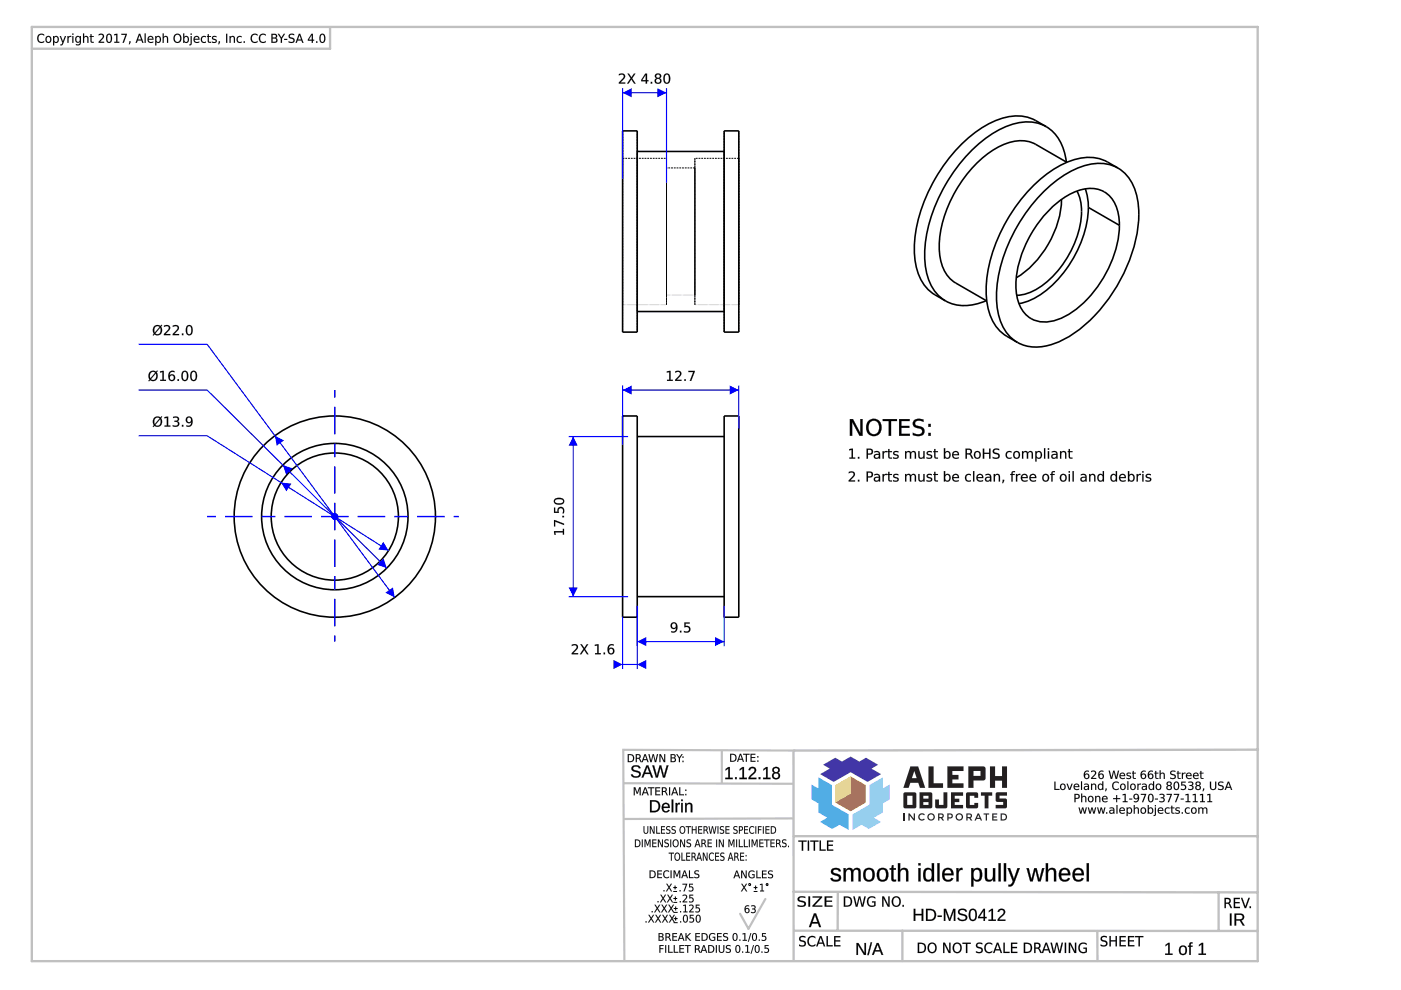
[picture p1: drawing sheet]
<svg xmlns="http://www.w3.org/2000/svg" width="297mm" height="210mm" viewBox="0 0 297 210" stroke-linecap="round" stroke-linejoin="round" font-family="sans-serif">
<g fill="none" stroke="#000" stroke-width=".34">
<path d="M132 27.7h3.1v42.7h-3.1zM135.1 32.1h18.4M153.5 27.7h3.1v42.7h-3.1zM221.8 26.8a10.3 10.3 0 0 0-10 .7 32.7 32.7 0 0 0-14.5 18.9 21.2 21.2 0 0 0-.5 12.6 8.6 8.6 0 0 0 3.7 4.8M221.8 26.8a9.6 9.6 0 0 1 4.3 7.6M221.8 26.8a10 10 0 0 0-6.9-2.2 18.6 18.6 0 0 0-10.7 5.6 34.3 34.3 0 0 0-10.3 21.8 11.9 11.9 0 0 0 3.4 9.9l3.2 1.9M226.2 34.4l-6.6-3.8a8 8 0 0 0-7.8 .5 26.2 26.2 0 0 0-12.7 21.9 8.3 8.3 0 0 0 3.5 7l6.6 3.8M237 35.6a10 10 0 0 0-6.8-2.2 18.6 18.6 0 0 0-10.7 5.6 34.3 34.3 0 0 0-10.4 21.8 11.9 11.9 0 0 0 3.4 9.8l3.2 2M237 35.6a10.1 10.1 0 0 1 4.4 8.6 32.2 32.2 0 0 1-8.2 21.4 21.3 21.3 0 0 1-12.2 7.9 8.3 8.3 0 0 1-5.3-.9M237 35.6a10.3 10.3 0 0 0-10 .7 32.7 32.7 0 0 0-14.5 18.9 21.2 21.2 0 0 0-.5 12.6 8.6 8.6 0 0 0 3.7 4.8M222.8 44.2a12.1 12.1 0 0 1 9.3-4.2 6.1 6.1 0 0 1 5.1 5.7 21.8 21.8 0 0 1-4.9 15.6 16.2 16.2 0 0 1-10.1 6.9 5.8 5.8 0 0 1-6.5-5.1 20.9 20.9 0 0 1 3.9-15l1-1.4zM225.1 42.3a21 21 0 0 1-9.6 16.6"/>
<path d="M228.3 40.5a11.2 11.2 0 0 1 .4 8.7 20.7 20.7 0 0 1-9.8 12.6 8.1 8.1 0 0 1-3.3 .8M230.1 40l.5 2.2 .2 1.8M230.8 44a24.2 24.2 0 0 1-11 19 11.1 11.1 0 0 1-3.8 1.4M230.8 44l6.5 3.8M135.1 66.1h18.4M209.1 63.8a9.6 9.6 0 0 1-8.6 0M132 88.2h3.1v42.7h-3.1zM135.1 92.6h18.4M153.5 88.2h3.1v42.7h-3.1zM135.1 126.5h18.4"/>
<circle cx="71" cy="109.5" r="21.3"/>
<circle cx="71" cy="109.5" r="15.5"/>
<circle cx="71" cy="109.5" r="13.5"/>
</g>
<g fill="none" stroke="#000" stroke-width=".21" stroke-dasharray=".4 .2" stroke-linecap="butt">
<path d="M132 27.7v42.7M132 33.6v31M132 33.6h9.3M135.1 32.1v34M135.1 27.7v42.7M141.3 33.6v31M141.3 35.6v27M147.3 33.6v31M147.3 35.6v27M147.3 35.6h-6M153.5 32.1v34M156.6 33.6v31"/>
<path d="M156.6 33.6h-9.3M132 64.6v-31M135.1 66.1v-34M141.3 64.6v-31M141.3 62.6v-27M147.3 64.6v-31M147.3 62.6v-27M153.5 70.4v-42.7M153.5 66.1v-34M156.6 70.4v-42.7M156.6 64.6v-31"/>
</g>
<path d="M132 64.6h9.3M141.3 62.6h6M147.3 64.6h9.3" fill="none" stroke="#000" stroke-width=".21"/>
<circle cx="71" cy="109.5" r=".24" fill="#00f"/>
<path d="M70.3 109.5a.71 .71 0 0 1 1.4 0 .71 .71 0 0 1-1.4 0zM70.7 109.5a.25 .25 0 0 0 .5 0 .25 .25 0 0 0-.5 0z" fill="#00f"/>
<path d="M43.9 92.4l38.5 24.3" fill="none" stroke="#00f" stroke-width=".24"/>
<g fill="#00f">
<path d="M59.6 102.3l2.2 .2-1.1 1.7z"/>
<path d="M81.3 114.9l1.1 1.8-2.2-.2z"/>
</g>
<path d="M29.4 92.4h14.5" fill="none" stroke="#00f" stroke-width=".24"/>
<g fill="#000">
<path d="M34 88.9l-1.1 1.2a.74 .74 0 0 0 1 0 .74 .74 0 0 0 .1-1zM32.9 88.8l-.2 .6 .1 .5 1-1.2-.4-.2zM32.7 88.6l.7-.3 .6 .2 .2-.3 .2 .2-.3 .3a1.07 1.07 0 0 1 .1 1.4 1.07 1.07 0 0 1-1.4 .2l-.3 .3-.1-.2 .2-.3-.2-.7zM34.9 88.4l.8-.1v1.9h.4v.3h-1.2v-.3h.5v-1.6l-.5 .1zM36.7 88.4a.73 .73 0 0 1 .9-.1 .73 .73 0 0 1 .3 .8l-.3 .2a.67 .67 0 0 1 .3 1 .67 .67 0 0 1-1 .2l-.3-.1v-.3a.57 .57 0 0 0 .8 .2 .57 .57 0 0 0 .2-.8l-.6-.1v-.2h.2a.35 .35 0 0 0 .5-.3 .35 .35 0 0 0-.5-.4l-.5 .1zM38.6 90.1h.3v.4h-.3zM39.6 88.5a.8 .8 0 0 1 1-.1 .8 .8 0 0 1 .2 1 .93 .93 0 0 1-.3 .9 .93 .93 0 0 1-1 .1v-.2a.67 .67 0 0 0 .8 0 .67 .67 0 0 0 .3-.7 .7 .7 0 0 1-1.1 0 .7 .7 0 0 1 .1-1zM39.6 89a.47 .47 0 0 0 .9 0 .47 .47 0 0 0-.9 0z"/>
<path d="M33.9 88.9l-1 1.2a.76 .76 0 0 0 1-.1 .76 .76 0 0 0 .1-1zM34 88.9a.81 .81 0 0 1 0 1.1 .81 .81 0 0 1-1.1 .1zM32.9 88.8l-.2 .6 .1 .5 1-1.2a.65 .65 0 0 0-.9 .1zM32.9 88.8a.63 .63 0 0 1 .9-.1l-1 1.2-.1-.5zM32.7 88.6l.7-.3 .6 .2 .2-.3 .2 .2-.2 .2a1.09 1.09 0 0 1 0 1.5 1.09 1.09 0 0 1-1.4 .2l-.3 .3-.1-.2 .2-.3-.2-.7zM32.7 88.6a1.36 1.36 0 0 0-.1 1.6l-.2 .2 .1 .2 .3-.3a1.07 1.07 0 0 0 1.4-.2 1.07 1.07 0 0 0-.1-1.5l.3-.2-.2-.2-.2 .3a1.02 1.02 0 0 0-1.3 .1zM34.8 88.4l.9-.1v1.9h.4v.3h-1.2v-.3h.5v-1.6l-.6 .1zM34.9 88.4v.3l.5-.1v1.6h-.5v.3h1.2v-.3h-.5l.1-1.9zM36.7 88.4a.74 .74 0 0 1 .9-.1 .74 .74 0 0 1 .3 .9l-.3 .1a.58 .58 0 0 1 .5 .5 .58 .58 0 0 1-.5 .6l-.2 .1a.52 .52 0 0 1-.8-.4 .76 .76 0 0 0 1.1-.3l-.1-.2-.6-.1v-.3h.2a.33 .33 0 0 0 .5-.3 .33 .33 0 0 0-.5-.3l-.5 .1zM36.7 88.4v.2a.61 .61 0 0 1 1 .4l-.3 .2h-.4v.2a.48 .48 0 0 1 .7 .4 .48 .48 0 0 1-.7 .5l-.4-.2v.3a.75 .75 0 0 0 1 0 .75 .75 0 0 0 .2-1l-.3-.1a.54 .54 0 0 0 .4-.7 .54 .54 0 0 0-.8-.3zM38.6 90.1h.3v.4h-.3zM38.6 90.1v.4h.3v-.4zM39.6 88.5a.82 .82 0 0 1 1-.1 .82 .82 0 0 1 .3 1 .95 .95 0 0 1-.4 .9 .95 .95 0 0 1-1 .1v-.3a.65 .65 0 0 0 .8 .1 .65 .65 0 0 0 .2-.7h.1a.71 .71 0 0 1-1.1 0 .71 .71 0 0 1 .1-1zM39.6 88.5a.68 .68 0 0 0 0 1 .68 .68 0 0 0 1-.1 .68 .68 0 0 1-.3 .8 .68 .68 0 0 1-.8 0v.2a.98 .98 0 0 0 1.1-.2 .98 .98 0 0 0 .2-1.1 .73 .73 0 0 0-.4-.7 .73 .73 0 0 0-.8 .1zM39.6 89a.46 .46 0 0 0 .9 0 .46 .46 0 0 0-.9 0zM39.6 89a.5 .5 0 0 1 1 0 .5 .5 0 0 1-1 0z"/>
</g>
<circle cx="71" cy="109.5" r=".24" fill="#00f"/>
<path d="M70.3 109.5a.71 .71 0 0 1 1.4 0 .71 .71 0 0 1-1.4 0zM70.7 109.5a.25 .25 0 0 0 .5 0 .25 .25 0 0 0-.5 0z" fill="#00f"/>
<path d="M43.9 82.7l38.1 37.8" fill="none" stroke="#00f" stroke-width=".24"/>
<g fill="#00f">
<path d="M60 98.6l2 .7-1.3 1.4z"/>
<path d="M81.3 118.4l.7 2.1-2.1-.7z"/>
</g>
<path d="M29.4 82.7h14.5" fill="none" stroke="#00f" stroke-width=".24"/>
<g fill="#000">
<path d="M33 79.2l-1 1.2a.74 .74 0 0 0 1 0 .74 .74 0 0 0 .1-1zM32 79.1l-.2 .6 .1 .5 1-1.2-.4-.2zM31.7 78.9l.8-.3 .6 .2 .2-.3 .2 .2-.3 .3a1.07 1.07 0 0 1 .1 1.4 1.07 1.07 0 0 1-1.5 .2l-.2 .3-.1-.2 .2-.3-.2-.7zM33.9 78.7l.8-.1v1.9h.5v.3h-1.2v-.3h.4v-1.6l-.5 .1zM36 80.1a.47 .47 0 0 0 .9 0 .47 .47 0 0 0-.9 0zM35.9 78.9l.7-.3 .4 .1v.2a.67 .67 0 0 0-.7 0 .67 .67 0 0 0-.3 .7 .7 .7 0 0 1 1 .1 .7 .7 0 0 1-.3 1.1 .7 .7 0 0 1-.9-.5l-.1-.9zM37.6 80.4h.3v.4h-.3zM39 78.9a1.22 1.22 0 0 0 .2 1.7 1.08 1.08 0 0 0 0-1.8zM38.8 78.7a.79 .79 0 0 1 .9 .1 .79 .79 0 0 1 .2 .9 .79 .79 0 0 1-.7 1.1 .79 .79 0 0 1-.7-1.1v-.6zM40.9 78.9a1.22 1.22 0 0 0 .2 1.7 1.08 1.08 0 0 0 0-1.8zM40.7 78.7a.79 .79 0 0 1 .9 .1 .79 .79 0 0 1 .2 .9 .79 .79 0 0 1-.7 1.1 .79 .79 0 0 1-.8-1.1l.1-.6z"/>
<path d="M33 79.2l-1 1.2a.76 .76 0 0 0 1-.1 .76 .76 0 0 0 .1-1zM33 79.2a.81 .81 0 0 1 .1 1.1 .81 .81 0 0 1-1.1 .1zM32 79.1l-.2 .6 .1 .5 1-1.2a.65 .65 0 0 0-.9 .1zM31.9 79.1a.63 .63 0 0 1 1-.1l-1 1.2-.1-.5zM31.7 78.9l.8-.3 .6 .2 .2-.3 .2 .2-.3 .2a1.09 1.09 0 0 1 .1 1.5 1.09 1.09 0 0 1-1.5 .2l-.2 .3-.2-.2 .3-.3-.2-.7zM31.8 78.9a1.36 1.36 0 0 0-.1 1.6l-.2 .2 .1 .2 .2-.3a1.07 1.07 0 0 0 1.5-.2 1.07 1.07 0 0 0-.1-1.5l.3-.2-.2-.2-.2 .3a1.02 1.02 0 0 0-1.3 .1zM33.9 78.7l.8-.1v1.9h.5v.3h-1.2v-.3h.4v-1.6l-.5 .1zM33.9 78.7v.3l.6-.1v1.6h-.5v.3h1.2v-.3h-.5v-1.9zM36 80.1a.46 .46 0 0 0 .9 0 .46 .46 0 0 0-.9 0zM35.9 80.1a.5 .5 0 0 1 1 0 .5 .5 0 0 1-1 0zM35.9 78.9a.96 .96 0 0 1 1.1-.2v.3a.65 .65 0 0 0-.7-.1 .65 .65 0 0 0-.3 .7 .64 .64 0 0 1 1-.1 .75 .75 0 0 1-.3 1.3 .75 .75 0 0 1-1-.8v-.6zM35.9 78.9a1.07 1.07 0 0 0-.2 1.2 1.07 1.07 0 0 0 .9 .7 .69 .69 0 0 0 .5-1.1 .69 .69 0 0 0-1.2 0 .68 .68 0 0 1 .3-.8 .68 .68 0 0 1 .8 0v-.2l-.4-.1zM37.6 80.4h.4v.4h-.4zM37.6 80.4v.4h.3v-.4zM39 78.9a1.22 1.22 0 0 0 .2 1.7 1.07 1.07 0 0 0 0-1.8zM38.9 78.9a.55 .55 0 0 1 .7 .1 .55 .55 0 0 1 .1 .7 .55 .55 0 0 1-.1 .7 .55 .55 0 0 1-.7 .1 1.62 1.62 0 0 1 0-1.6zM38.8 78.7a.8 .8 0 0 1 .9 .1 .8 .8 0 0 1 .2 .9 .81 .81 0 0 1-.7 1.1 .81 .81 0 0 1-.8-1.1l.1-.6zM38.8 78.7a1.26 1.26 0 0 0 .4 2.1 1.22 1.22 0 0 0 .2-2.2zM40.9 78.9a1.22 1.22 0 0 0 .2 1.7 1.07 1.07 0 0 0 0-1.8zM40.8 78.9a.55 .55 0 0 1 .7 .1 .55 .55 0 0 1 0 .7 .55 .55 0 0 1 0 .7 .55 .55 0 0 1-.7 .1 1.62 1.62 0 0 1 0-1.6zM40.6 78.7a.8 .8 0 0 1 1 .1 .8 .8 0 0 1 .2 .9 .81 .81 0 0 1-.7 1.1 .81 .81 0 0 1-.8-1.1l.1-.6zM40.7 78.7a1.26 1.26 0 0 0 .4 2.1 1.22 1.22 0 0 0 .2-2.2z"/>
</g>
<circle cx="71" cy="109.5" r=".24" fill="#00f"/>
<path d="M70.3 109.5a.71 .71 0 0 1 1.4 0 .71 .71 0 0 1-1.4 0zM70.7 109.5a.25 .25 0 0 0 .5 0 .25 .25 0 0 0-.5 0z" fill="#00f"/>
<path d="M43.9 73l39.8 53.7" fill="none" stroke="#00f" stroke-width=".24"/>
<g fill="#00f">
<path d="M58.3 92.4l1.9 1-1.5 1.1z"/>
<path d="M81.8 125.7l1.5-1.2 .4 2.2z"/>
</g>
<path d="M29.4 73h14.5M132 81.7v12.6M132 82.7h24.6M156.6 81.7v9.2" fill="none" stroke="#00f" stroke-width=".24"/>
<g fill="#000">
<path d="M34 69.5l-1.1 1.2a.74 .74 0 0 0 1 0 .74 .74 0 0 0 .1-1zM32.9 69.4l-.2 .6 .1 .5 1-1.2-.4-.2zM32.7 69.2l.7-.3 .6 .2 .2-.3 .2 .2-.3 .3a1.07 1.07 0 0 1 .1 1.4 1.07 1.07 0 0 1-1.4 .2l-.3 .3-.1-.2 .2-.2-.2-.8zM34.8 69a.74 .74 0 0 1 .9 0 .74 .74 0 0 1 .3 .9l-.9 .9h1v.3h-1.3v-.3l.6-.6a.53 .53 0 0 0 .4-.6 .53 .53 0 0 0-.6-.4l-.4 .1zM36.6 69a.74 .74 0 0 1 1 0 .74 .74 0 0 1 .2 .9l-.8 .9h1v.3h-1.4v-.3l.6-.6a.53 .53 0 0 0 .4-.6 .53 .53 0 0 0-.5-.4l-.5 .1zM38.6 70.7h.3v.4h-.3zM39.9 69.2a1.22 1.22 0 0 0 .2 1.7 1.08 1.08 0 0 0 0-1.8zM39.7 69a.79 .79 0 0 1 .9 .1 .79 .79 0 0 1 .3 .9 .79 .79 0 0 1-.8 1.1 .79 .79 0 0 1-.7-1.1l.1-.6z"/>
<path d="M33.9 69.5l-1 1.2a.76 .76 0 0 0 1-.1 .76 .76 0 0 0 .1-1zM34 69.5a.81 .81 0 0 1 0 1.1 .81 .81 0 0 1-1.1 .1zM32.9 69.4l-.2 .6 .1 .5 1-1.2a.65 .65 0 0 0-.9 .1zM32.9 69.4a.63 .63 0 0 1 .9-.1l-1 1.3-.1-.6zM32.7 69.2l.7-.3 .6 .2 .2-.3 .2 .2-.2 .2a1.09 1.09 0 0 1 0 1.5 1.09 1.09 0 0 1-1.4 .2l-.3 .3-.1-.2 .2-.2-.2-.8zM32.7 69.2a1.36 1.36 0 0 0-.1 1.6l-.2 .2 .1 .2 .3-.3a1.07 1.07 0 0 0 1.4-.2 1.07 1.07 0 0 0-.1-1.5l.3-.2-.2-.2-.2 .3a1.02 1.02 0 0 0-1.3 .1zM34.8 69a.76 .76 0 0 1 .9-.1 .76 .76 0 0 1 .3 1l-.9 .9h1v.3h-1.3a.57 .57 0 0 1 .4-.7l.2-.2a.51 .51 0 0 0 .4-.6 .51 .51 0 0 0-.6-.4l-.4 .2zM34.8 69v.3a.53 .53 0 0 1 .8-.1 .53 .53 0 0 1 0 .8l-.8 .8v.3h1.3v-.3h-1l.7-.8a.69 .69 0 0 0 .1-.9 .69 .69 0 0 0-1-.1zM36.6 69a.76 .76 0 0 1 1-.1 .76 .76 0 0 1 .2 1l-.8 .9h1v.3h-1.4a.57 .57 0 0 1 .5-.7l.1-.2a.51 .51 0 0 0 .4-.6 .51 .51 0 0 0-.5-.4l-.5 .2zM36.6 69v.3a.53 .53 0 0 1 .8-.1 .53 .53 0 0 1 0 .8l-.8 .8v.3h1.4v-.3h-1.1l.8-.8a.69 .69 0 0 0 .1-.9 .69 .69 0 0 0-1-.1zM38.6 70.7h.3v.4h-.3zM38.6 70.7v.4h.3v-.4zM39.9 69.2a1.22 1.22 0 0 0 .2 1.7 1.07 1.07 0 0 0 0-1.8zM39.9 69.2a.55 .55 0 0 1 .6 .1 .55 .55 0 0 1 .1 .7 .55 .55 0 0 1-.1 .7 .55 .55 0 0 1-.6 .1 1.62 1.62 0 0 1 0-1.6zM39.7 69a.8 .8 0 0 1 .9 .1 .8 .8 0 0 1 .3 .9 .81 .81 0 0 1-.8 1.1 .81 .81 0 0 1-.7-1.1l.1-.6zM39.7 69a1.26 1.26 0 0 0 .4 2.1 1.22 1.22 0 0 0 .2-2.2z"/>
</g>
<g fill="#00f">
<path d="M132 82.7l1.9-1v2z"/>
<path d="M154.7 81.7l1.9 1-1.9 1z"/>
</g>
<g fill="#000">
<path d="M141.4 78.7l.8-.1v1.9h.4v.3h-1.2v-.3h.5v-1.6l-.5 .1zM143.2 78.7a.74 .74 0 0 1 .9 0 .74 .74 0 0 1 .3 .9l-.9 .9h1v.3h-1.4v-.3l.6-.6a.53 .53 0 0 0 .5-.6 .53 .53 0 0 0-.6-.4l-.4 .1zM145.1 80.4h.3v.4h-.3zM146 78.6h1.3l-.8 2.2h-.3l.8-1.9h-1z"/>
<path d="M141.4 78.7l.8-.1v1.9h.5v.3h-1.3v-.3h.5v-1.6l-.5 .1zM141.4 78.7v.3l.5-.1v1.6h-.5v.3h1.2v-.3h-.4v-1.9zM143.1 78.7a.76 .76 0 0 1 1-.1 .76 .76 0 0 1 .3 1l-.9 .9h1v.3h-1.4a.57 .57 0 0 1 .5-.7l.1-.2a.51 .51 0 0 0 .5-.6 .51 .51 0 0 0-.6-.4l-.5 .2zM143.2 78.7v.3a.53 .53 0 0 1 .8-.1 .53 .53 0 0 1-.1 .8l-.8 .8v.3h1.4v-.3h-1.1l.8-.8a.69 .69 0 0 0 .1-.9 .69 .69 0 0 0-1-.1zM145.1 80.4h.3v.4h-.3zM145.1 80.4v.4h.3v-.4zM145.9 78.6h1.4l-.7 2.2h-.4l.8-1.9h-1.1zM146 78.6v.3h1l-.8 1.8 .3 .1 .8-2.2z"/>
</g>
<path d="M132 130.7v11.2M135.1 130.7v11.2M132 140.9h3.1" fill="none" stroke="#00f" stroke-width=".24"/>
<g fill="#00f">
<path d="M130.1 139.9l1.9 1-1.9 1z"/>
<path d="M135.1 140.9l1.9-1v2z"/>
</g>
<g fill="#000">
<path d="M121.2 136.7a.74 .74 0 0 1 1-.1 .74 .74 0 0 1 .2 .9l-.8 1h1v.2h-1.4v-.2l.6-.6a.53 .53 0 0 0 .4-.6 .53 .53 0 0 0-.5-.5l-.5 .2zM123 136.6h.4l.5 .8 .5-.8h.3l-.7 1 .8 1.1h-.3l-.6-.9-.6 .9h-.3l.7-1.1zM126.1 136.7l.8-.1v1.9h.5v.2h-1.2v-.2h.4v-1.6l-.5 .1zM128 138.4h.3v.3h-.3zM129.1 138a.5 .5 0 0 0 1 0 .5 .5 0 0 0-1 0zM129 136.9l.7-.3h.4v.3a.67 .67 0 0 0-.7 0 .67 .67 0 0 0-.3 .7 .7 .7 0 0 1 1 .1 .7 .7 0 0 1-.2 1 .7 .7 0 0 1-1-.4l-.1-1z"/>
<path d="M121.2 136.7a.76 .76 0 0 1 1-.1 .76 .76 0 0 1 .2 .9l-.8 1h1v.2h-1.4a.57 .57 0 0 1 .4-.7l.2-.2a.51 .51 0 0 0 .4-.5 .51 .51 0 0 0-.5-.5l-.5 .2zM121.2 136.7v.3a.53 .53 0 0 1 .8-.2 .53 .53 0 0 1 0 .9l-.8 .8v.2h1.4v-.2h-1.1l.8-.8a.69 .69 0 0 0 .1-1 .69 .69 0 0 0-1 0zM123 136.6h.4l.5 .8 .5-.8h.3l-.7 1 .8 1.1h-.3l-.6-.9-.6 .9h-.4l.8-1.1zM123 136.6l.7 1-.7 1.1h.3l.6-.9 .6 .9h.3l-.8-1.1 .7-1h-.3l-.5 .8-.5-.8zM126.1 136.7l.8-.1v1.9h.5v.2h-1.3v-.2h.5v-1.6l-.5 .1zM126.1 136.7v.3l.5-.2v1.7h-.4v.2h1.2v-.2h-.5v-1.9zM128 138.3h.3v.4h-.3zM128 138.4v.3h.3v-.3zM129.1 138a.46 .46 0 0 0 .9 0 .46 .46 0 0 0-.9 0zM129 138a.5 .5 0 0 1 1 0 .5 .5 0 0 1-1 0zM129 136.9a.96 .96 0 0 1 1.1-.3v.3a.65 .65 0 0 0-.7 0 .65 .65 0 0 0-.3 .7 .64 .64 0 0 1 1-.1 .75 .75 0 0 1-.3 1.2 .75 .75 0 0 1-1-.7v-.7zM129 136.9a1.07 1.07 0 0 0-.2 1.1 1.07 1.07 0 0 0 1 .7 .69 .69 0 0 0 .4-1 .69 .69 0 0 0-1.1-.1 .68 .68 0 0 1 .2-.7 .68 .68 0 0 1 .8 0v-.3h-.4z"/>
</g>
<path d="M132 18.7v19.2M132 19.7h9.3M141.3 18.7v20" fill="none" stroke="#00f" stroke-width=".24"/>
<g fill="#00f">
<path d="M139.4 18.7l1.9 1-1.9 .9z"/>
<path d="M132 19.7l1.9-1v1.9z"/>
</g>
<g fill="#000">
<path d="M131.2 15.7a.74 .74 0 0 1 1-.1 .74 .74 0 0 1 .2 1l-.8 .9h1v.2h-1.4v-.2l.6-.6a.53 .53 0 0 0 .4-.6 .53 .53 0 0 0-.5-.5l-.5 .2zM133 15.6h.4l.5 .8 .5-.8h.3l-.7 1 .8 1.1h-.3l-.6-.9-.6 .9h-.4l.8-1.1zM136.9 15.9l-.7 1.1h.7zM136.8 15.6h.4v1.4h.3v.2h-.3v.5h-.3v-.5h-1v-.2zM138 17.4h.3v.3h-.3zM139.1 17.2a.43 .43 0 0 0 .8 0 .43 .43 0 0 0-.8 0zM139 15.7a.63 .63 0 0 1 .9-.1 .63 .63 0 0 1 .1 .9l-.2 .1a.66 .66 0 0 1 .3 1 .66 .66 0 0 1-1 .1 .59 .59 0 0 1-.3-.6 .59 .59 0 0 1 .4-.5l-.3-.3zM139.1 16.1a.4 .4 0 0 0 .8 0 .4 .4 0 0 0-.8 0zM141.2 15.9a1.22 1.22 0 0 0 .2 1.6 1.08 1.08 0 0 0 0-1.7zM141 15.7a.79 .79 0 0 1 .9 .1 .79 .79 0 0 1 .2 .9 .79 .79 0 0 1-.7 1.1 .79 .79 0 0 1-.8-1.1l.1-.6z"/>
<path d="M131.2 15.7a.76 .76 0 0 1 1-.1 .76 .76 0 0 1 .2 1l-.8 .9h1v.2h-1.4a.57 .57 0 0 1 .4-.7l.2-.1a.51 .51 0 0 0 .4-.6 .51 .51 0 0 0-.5-.5l-.5 .2zM131.2 15.7v.3a.53 .53 0 0 1 .8-.2 .53 .53 0 0 1 0 .9l-.8 .8v.2h1.4v-.2h-1.1l.8-.8a.69 .69 0 0 0 .1-1 .69 .69 0 0 0-1 0zM133 15.6h.4l.5 .8 .5-.8h.3l-.7 1 .8 1.1h-.4l-.5-.9-.6 .9h-.4l.8-1.1zM133 15.6l.7 1-.8 1.1h.4l.6-.9 .6 .9h.3l-.8-1.1 .7-1h-.3l-.5 .8-.5-.8zM136.9 15.9l-.7 1.1h.7zM136.9 15.8v1.2h-.8zM136.8 15.6h.4v1.4h.3v.2h-.3v.5h-.3v-.5h-1v-.3zM136.8 15.6l-.9 1.4v.2h1v.5h.3v-.5h.3v-.2h-.3v-1.4zM138 17.4h.3v.3h-.3zM138 17.4v.3h.3v-.3zM139.1 17.2a.42 .42 0 0 0 .8 0 .42 .42 0 0 0-.8 0zM139.1 17.2a.45 .45 0 0 1 .9 0 .45 .45 0 0 1-.9 0zM139 15.7a.64 .64 0 0 1 .9-.1 .64 .64 0 0 1 .1 .9l-.2 .1a.58 .58 0 0 1 .5 .5 .58 .58 0 0 1-.4 .6 .67 .67 0 0 1-1-.1 .67 .67 0 0 1 .3-1 .5 .5 0 0 1-.4-.4 .5 .5 0 0 1 .2-.5zM139 15.7a.49 .49 0 0 0-.1 .6 .49 .49 0 0 0 .4 .3 .64 .64 0 0 0-.4 .9 .64 .64 0 0 0 1 .2 .57 .57 0 0 0 .3-.6 .57 .57 0 0 0-.5-.5 .55 .55 0 0 0 .4-.7 .55 .55 0 0 0-.8-.3zM139.1 16.1a.4 .4 0 0 0 .8 0 .4 .4 0 0 0-.8 0zM139.1 16.2a.4 .4 0 0 1 .8 0 .4 .4 0 0 1-.8 0zM141.2 15.9a1.22 1.22 0 0 0 .2 1.6 1.07 1.07 0 0 0 0-1.7zM141.1 15.9a.55 .55 0 0 1 .7 .1 .55 .55 0 0 1 0 .7 .55 .55 0 0 1 0 .6 .55 .55 0 0 1-.7 .2 1.62 1.62 0 0 1 0-1.6zM141 15.7a.8 .8 0 0 1 .9 .1 .8 .8 0 0 1 .2 .9 .81 .81 0 0 1-.7 1.1 .81 .81 0 0 1-.8-1.1l.1-.6zM141 15.7a1.26 1.26 0 0 0 .4 2.1 1.22 1.22 0 0 0 .2-2.2z"/>
<path d="M71 106.6v2.9zM71 98.9v5.8zM71 94v2.9zM71 86.3v5.8zM71 82.7v1.6z"/>
<path d="M71 109.5h2.9zM75.8 109.5h5.9zM83.6 109.5h2.9zM88.4 109.5h5.9zM96.2 109.5h1.1z"/>
<path d="M71 109.5v2.9zM71 114.4v5.8zM71 122.1v2.9zM71 127v5.8zM71 134.7v1.3z"/>
<path d="M68.1 109.5h2.9zM60.3 109.5h5.8zM55.5 109.5h2.9zM47.7 109.5h5.8zM43.9 109.5h1.9z"/>
</g>
<g fill="none" stroke="#00f" stroke-width=".31">
<path d="M71 82.7v1.6M71 86.3v5.8M71 94v2.9M71 98.9v5.8M43.9 109.5h1.9M47.7 109.5h5.8M55.5 109.5h2.9M60.3 109.5h5.8M68.1 109.5h5.8M71 106.6v5.8M71 114.4v5.8M75.8 109.5h5.9"/>
<path d="M83.6 109.5h2.9M88.4 109.5h5.9M96.2 109.5h1.1M71 122.1v2.9M71 127v5.8M71 134.7v1.3"/>
</g>
<path d="M120.6 92.6h12.6M121.5 92.6v33.9M120.6 126.5h12.6" fill="none" stroke="#00f" stroke-width=".24"/>
<g fill="#00f">
<path d="M121.5 92.6l1 1.9h-1.9z"/>
<path d="M120.6 124.6h1.9l-1 1.9z"/>
</g>
<g fill="#000">
<path d="M117.4 112.6h1.9v-.5h.3v1.3h-.3v-.5h-1.6l.1 .5h-.2zM117.5 112.6l.1 .8h.2l-.1-.5h1.7l-.1 .5h.3v-1.3h-.3l.1 .5zM117.4 110.2l2.2 .8v.3l-1.9-.7v1h-.3zM117.5 110.3v1.3h.2v-1l1.9 .7v-.3zM119.2 109.4h.4v.3h-.4zM119.2 109.4v.3h.4v-.3zM117.4 107.6h.3v.9h.5a.77 .77 0 0 1 .8-1.1 .77 .77 0 0 1 .6 1.2l-.1 .3h-.3a.55 .55 0 0 0 .1-.9 .55 .55 0 0 0-.8 .1l.1 .7h-1.2zM117.5 107.6v1.1h1a.58 .58 0 0 1 0-.8 .58 .58 0 0 1 .8 0 .58 .58 0 0 1 0 .8l-.1 .1h.3a.81 .81 0 0 0 0-1 .81 .81 0 0 0-1.1-.1l-.2 .3v.5h-.5v-.9zM117.7 106.1a.57 .57 0 0 0 .2 .5 .57 .57 0 0 0 .6 .1h.3a.44 .44 0 0 0 .6-.4 .44 .44 0 0 0-.6-.4h-.8zM117.7 106a1.17 1.17 0 0 1 1.7 .3 1.09 1.09 0 0 1-1.8 0zM117.5 105.9a1.29 1.29 0 0 1 2.1 .4 1.25 1.25 0 0 1-2.2 .2zM117.6 105.9a.78 .78 0 0 0 0 .9 .78 .78 0 0 0 .9 .2 .78 .78 0 0 0 1.1-.7 .78 .78 0 0 0-1.1-.7h-.6z"/>
<path d="M117.5 112.6h1.8v-.5h.3v1.3h-.3v-.5h-1.6l.1 .5h-.2zM117.5 110.3l2.1 .7v.3l-1.9-.7v1h-.2zM119.2 109.4h.4v.3h-.4zM117.5 107.6h.2v.9h.5a.78 .78 0 0 1 .9-1 .78 .78 0 0 1 .5 1.2l-.1 .1h-.3a.56 .56 0 0 0 .1-.8 .56 .56 0 0 0-.8 .1v.6h-1zM117.7 106v.1a.87 .87 0 0 0 1.3 .6 .43 .43 0 0 0 .4-.6 .43 .43 0 0 0-.6-.3zM117.6 105.9a1.27 1.27 0 0 1 2 .4 1.23 1.23 0 0 1-2.1 .2z"/>
</g>
<path d="M135.1 128.4v8.6M135.1 136h18.4M153.5 128.4v8.6" fill="none" stroke="#00f" stroke-width=".24"/>
<g fill="#00f">
<path d="M151.6 135.1l1.9 .9-1.9 1z"/>
<path d="M135.1 136l1.9-.9v1.9z"/>
</g>
<g fill="#000">
<path d="M157.2 187.4h.2l.4 .6 .4-.6h.2l-.5 .8 .5 .8h-.2l-.4-.7-.5 .7h-.2l.5-.9zM161.1 187.5l.6-.1v1.4h.3v.2h-.8v-.2h.3v-1.2l-.4 .1z"/>
<path d="M8.1 7.4l.4-.2 .4-.1 .5 .2v.3a.72 .72 0 0 0-1 0 .72 .72 0 0 0 0 1 .72 .72 0 0 0 1 .1v.2a.98 .98 0 0 1-1.4-.1 .98 .98 0 0 1 .1-1.4zM10 8a.49 .49 0 0 0-.1 .7 .49 .49 0 0 0 .6 .1 .49 .49 0 0 0 .2-.7 .49 .49 0 0 0-.7-.1zM9.6 8.3a.71 .71 0 0 1 1.4 0 .71 .71 0 0 1-1.4 0zM11.2 7.6h.3v.3a.61 .61 0 0 1 .8-.2 .61 .61 0 0 1 .2 .9 .53 .53 0 0 1-.4 .5 .53 .53 0 0 1-.6-.2v.7h-.3zM11.6 8l-.1 .4a.41 .41 0 0 0 .4 .5 .41 .41 0 0 0 .3-.5l-.2-.6zM12.7 7.6h.2l.4 1.2 .5-1.2h.2l-.9 2h-.3v-.2h.3l.1-.3zM14.3 7.6h.2v.3l.6-.3v.3a.4 .4 0 0 0-.4 0 .4 .4 0 0 0-.2 .4v.8h-.2zM15.3 7.6h.3v1.5h-.3zM15.3 7.1h.3v.3h-.3zM16.3 8a.49 .49 0 0 0-.1 .6 .49 .49 0 0 0 .6 .1 .49 .49 0 0 0 .1-.6 .49 .49 0 0 0-.6-.1zM16.1 7.8l.4-.2 .4 .3v-.3h.3v1.3a.69 .69 0 0 1-.4 .6 .69 .69 0 0 1-.7 0v-.2a.52 .52 0 0 0 .6 .1 .52 .52 0 0 0 .2-.6 .6 .6 0 0 1-.8 .2 .6 .6 0 0 1-.1-.9zM17.6 7.1h.2v.8a.5 .5 0 0 1 .6-.3 .5 .5 0 0 1 .3 .6v.9h-.2v-.9a.36 .36 0 0 0-.4-.4 .36 .36 0 0 0-.3 .5v.8h-.2zM19.2 7.2h.2v.4h.5v.2h-.5v1l.5 .1v.2h-.5l-.2-.3v-1h-.2v-.2h.2zM20.9 7.3a.68 .68 0 0 1 1.1 .1 .68 .68 0 0 1-.3 1l-.5 .5h.9v.2h-1.2v-.2l.5-.6a.51 .51 0 0 0 .4-.8 .51 .51 0 0 0-.9 0zM23 7.4a1.14 1.14 0 0 0 .1 1.5 .99 .99 0 0 0 0-1.6zM22.8 7.3a.69 .69 0 0 1 .8 0 .69 .69 0 0 1 .2 .8 .67 .67 0 0 1-.3 .9 .67 .67 0 0 1-.8-.1l-.2-1.1zM24.2 7.3l.7-.1v1.7h.4v.2h-1.1v-.2h.4v-1.5l-.4 .1zM25.7 7.2h1.2l-.7 1.9h-.2l.6-1.7h-.9zM27.4 8.8h.3v.2l-.2 .4h-.2zM29.6 7.4l-.3 1h.6zM29.4 7.2h.3l.7 1.9h-.2l-.2-.5h-.8l-.2 .5h-.2zM30.7 7.1h.2v2h-.2zM31.5 7.8a.64 .64 0 0 1 .7-.1 .64 .64 0 0 1 .3 .7h-1a.6 .6 0 0 0 1 .4v.2a.79 .79 0 0 1-1.1-.1 .79 .79 0 0 1 .1-1.1zM31.6 7.9l-.1 .3h.8l-.2-.4zM32.9 7.6h.2v.3a.61 .61 0 0 1 .9-.2 .61 .61 0 0 1 .1 .9 .53 .53 0 0 1-.4 .5 .53 .53 0 0 1-.6-.2v.7h-.2zM33.2 8l-.1 .4a.41 .41 0 0 0 .4 .5 .41 .41 0 0 0 .4-.5l-.2-.6zM34.5 7.1h.2v.8a.5 .5 0 0 1 .6-.3 .5 .5 0 0 1 .3 .6v.9h-.2v-.9a.36 .36 0 0 0-.4-.4 .36 .36 0 0 0-.3 .5v.8h-.2zM37.2 7.6a.75 .75 0 0 0-.1 .9 .75 .75 0 0 0 .8 .3 .76 .76 0 0 0 .3-.9 .76 .76 0 0 0-.9-.5zM36.7 8.1a.95 .95 0 0 1 1.9 0 .95 .95 0 0 1-1.9 0zM39.2 8l-.1 .4a.41 .41 0 0 0 .3 .5 .41 .41 0 0 0 .4-.5l-.2-.6zM38.8 7.1h.3v.8a.61 .61 0 0 1 .8-.2 .61 .61 0 0 1 .1 .9 .53 .53 0 0 1-.3 .5 .53 .53 0 0 1-.6-.2v.2h-.3zM40.4 7.6h.2v1.7l-.2 .3h-.3v-.2l.3-.1zM40.4 7.1h.2v.3h-.2zM41.2 7.8a.64 .64 0 0 1 .8-.1 .64 .64 0 0 1 .3 .7h-1a.6 .6 0 0 0 .9 .4v.2a.79 .79 0 0 1-1-.1 .79 .79 0 0 1 0-1.1zM41.4 7.9l-.1 .3h.8l-.3-.4zM42.8 7.8l.6-.2 .3 .1v.2a.54 .54 0 0 0-.9 .5 .54 .54 0 0 0 .9 .4v.2a.76 .76 0 0 1-1-.2 .76 .76 0 0 1 .1-1zM44 7.2h.3v.4h.4v.2h-.4v1l.4 .1v.2h-.4l-.2-.3-.1-1h-.1v-.2h.1zM45.1 7.7h.7l.1 .2a.37 .37 0 0 0-.4-.1 .37 .37 0 0 0-.3 .4 .58 .58 0 0 1 .6 .2 .58 .58 0 0 1 0 .6l-.7 .1-.2-.3a.4 .4 0 0 0 .5 .2 .4 .4 0 0 0 .3-.4 .57 .57 0 0 1-.6-.3 .57 .57 0 0 1 0-.6zM46.4 8.8h.2v.2l-.2 .4h-.1zM47.9 7.2h.3v1.9h-.3zM48.7 7.6h.2v.3a.5 .5 0 0 1 .6-.3 .5 .5 0 0 1 .3 .6v.9h-.2v-.9a.36 .36 0 0 0-.4-.4 .36 .36 0 0 0-.3 .5v.8h-.2zM50.3 7.8l.6-.2 .3 .1v.2a.54 .54 0 0 0-.8 .5 .54 .54 0 0 0 .8 .4v.2a.76 .76 0 0 1-1-.2 .76 .76 0 0 1 .1-1zM51.7 8.8h.2v.3h-.2zM53.4 7.4l.4-.2 .4-.1 .4 .2v.3a.72 .72 0 0 0-1 0 .72 .72 0 0 0 0 1 .72 .72 0 0 0 1 .1v.2a.98 .98 0 0 1-1.3-.1 .98 .98 0 0 1 .1-1.4zM55.1 7.4l.4-.2 .4-.1 .5 .2v.3a.72 .72 0 0 0-1 0 .72 .72 0 0 0 0 1 .72 .72 0 0 0 1 .1v.2a.98 .98 0 0 1-1.4-.1 .98 .98 0 0 1 .1-1.4zM57.8 8.2v.7h.4a.35 .35 0 0 0 .4-.4 .35 .35 0 0 0-.4-.3zM57.8 7.4v.6h.4a.29 .29 0 0 0 .3-.3 .29 .29 0 0 0-.3-.3zM57.5 7.2h.7a.46 .46 0 0 1 .5 .3 .46 .46 0 0 1-.2 .6 .53 .53 0 0 1 .3 .6 .53 .53 0 0 1-.6 .4h-.7zM58.9 7.2h.3l.5 .8 .5-.8h.2l-.6 1v.9h-.3v-.9zM60.2 8.3h.7v.2h-.7zM61.4 7.3l.7-.1h.3v.3a.47 .47 0 0 0-.6-.2 .47 .47 0 0 0-.3 .6 .78 .78 0 0 1 .9 1 1.07 1.07 0 0 1-1.2 .1v-.3a.51 .51 0 0 0 .6 .3 .51 .51 0 0 0 .3-.6 .9 .9 0 0 1-.9-.9zM63.5 7.4l-.3 1h.6zM63.4 7.2h.2l.7 1.9h-.2l-.2-.5h-.8l-.2 .5h-.2zM66.1 7.4l-.6 1h.6zM66 7.2h.3v1.2h.3v.2h-.3v.5h-.2v-.5h-.8v-.2zM67 8.8h.3v.3h-.3zM68.2 7.4a1.14 1.14 0 0 0 .1 1.5 .99 .99 0 0 0 0-1.6zM68 7.3a.69 .69 0 0 1 .8 0 .69 .69 0 0 1 .2 .8 .67 .67 0 0 1-.3 .9 .67 .67 0 0 1-.8-.1l-.2-1.1z"/>
<path d="M8.1 7.4a.97 .97 0 0 1 1.3-.1v.3a.71 .71 0 0 0-1 0 .71 .71 0 0 0 0 1 .71 .71 0 0 0 1 0v.1a.54 .54 0 0 1-.9 .4 1.08 1.08 0 0 1-.4-1.7zM8.1 7.4a.97 .97 0 0 0-.1 1.3 .97 .97 0 0 0 1.3 .2l.1-.2a.73 .73 0 0 1-1.1-.1 .73 .73 0 0 1 0-1 .73 .73 0 0 1 1.1 0v-.3l-.5-.1zM10 8a.48 .48 0 0 0-.1 .6 .48 .48 0 0 0 .6 .2 .48 .48 0 0 0 .2-.7 .48 .48 0 0 0-.7-.1zM10 8a.47 .47 0 0 1 .7 .4 .47 .47 0 0 1-.7 .4l-.1-.4zM9.5 8.3a.75 .75 0 0 1 1.5 0 .75 .75 0 0 1-1.5 0zM9.6 8.3a.7 .7 0 0 0 1.4 0 .7 .7 0 0 0-1.4 0zM11.2 7.6h.3v.3a.53 .53 0 0 1 .6-.3 .53 .53 0 0 1 .4 .6 .62 .62 0 0 1-.2 .8 .62 .62 0 0 1-.8-.1v.7h-.3zM11.2 7.6v2h.3v-.8a.59 .59 0 0 0 .8 .2 .59 .59 0 0 0 .1-.8 .52 .52 0 0 0-.3-.6 .52 .52 0 0 0-.6 .3v-.3zM11.6 8l-.1 .6 .2 .3a.51 .51 0 0 0 .5-.5 .51 .51 0 0 0-.5-.5zM11.6 8l.1-.2a.53 .53 0 0 1 .6 .6 .53 .53 0 0 1-.6 .5l-.2-.3zM12.7 7.6h.2l.4 1.2 .5-1.2h.2l-.6 1.6a.46 .46 0 0 1-.6 .4v-.2h.3l.1-.3zM12.7 7.6l.5 1.5-.1 .3h-.3v.2h.3l.9-2h-.2l-.5 1.2-.4-1.2zM14.3 7.6h.2v.3l.2-.2 .4-.1v.3a.39 .39 0 0 0-.4 0 .39 .39 0 0 0-.2 .4v.8h-.2zM14.3 7.6v1.5h.2v-.8a.4 .4 0 0 1 .2-.4 .4 .4 0 0 1 .4 0v-.3l-.4 .1-.2 .2v-.3zM15.3 7.6h.3v1.5h-.3zM15.3 7.6v1.5h.3v-1.5zM15.3 7.1h.3v.3h-.3zM15.3 7.1v.3h.3v-.3zM16.3 8a.47 .47 0 0 0-.1 .6 .47 .47 0 0 0 .6 .1 .47 .47 0 0 0 .1-.6 .47 .47 0 0 0-.6-.1zM16.3 7.9a.46 .46 0 0 1 .6 .4 .46 .46 0 0 1-.6 .4zM16.1 7.8a.5 .5 0 0 1 .8 .1v-.3h.3v1.3a.73 .73 0 0 1-1.1 .6v-.2a.51 .51 0 0 0 .6 .1 .51 .51 0 0 0 .2-.6 .53 .53 0 0 1-.6 .3 .53 .53 0 0 1-.4-.5zM16.1 7.8a.67 .67 0 0 0-.1 .9 .67 .67 0 0 0 .8 .2l.1-.1a.52 .52 0 0 1-.2 .6 .52 .52 0 0 1-.6-.1v.2a.68 .68 0 0 0 .7 0 .68 .68 0 0 0 .3-.6l.1-1.3h-.3v.3a.49 .49 0 0 0-.8-.1zM17.6 7.1h.2v.8a.5 .5 0 0 1 .6-.3 .5 .5 0 0 1 .4 .6v.9h-.3v-.9a.34 .34 0 0 0-.4-.4 .34 .34 0 0 0-.3 .5v.8h-.2zM17.6 7.1v2h.2v-.8a.37 .37 0 0 1 .3-.5 .37 .37 0 0 1 .4 .4v.9h.2v-.9a.49 .49 0 0 0-.3-.5 .49 .49 0 0 0-.6 .2v-.8zM19.2 7.2h.2v.4h.5v.2h-.5v.9l.5 .2v.2h-.5l-.2-.3v-1h-.2v-.2h.2zM19.2 7.2v.5l-.2-.1v.2h.2v1l.2 .2 .5 .1v-.2l-.5-.1v-.2v-.8h.5v-.2l-.5 .1v-.5zM20.9 7.3a.69 .69 0 0 1 1.1 .1 .69 .69 0 0 1-.3 1l-.5 .5 .9-.1v.3h-1.2a.52 .52 0 0 1 .4-.7l.1-.1a.5 .5 0 0 0 .3-.8 .5 .5 0 0 0-.8 0zM20.9 7.3v.2a.47 .47 0 0 1 .8-.1 .47 .47 0 0 1-.1 .7l-.7 .8v.2h1.2v-.2h-.9l.7-.8a.63 .63 0 0 0-.1-.9 .63 .63 0 0 0-.9 .1zM23 7.4a1.13 1.13 0 0 0 .1 1.5 .99 .99 0 0 0 0-1.5zM23 7.4a.53 .53 0 0 1 .5 .7v.3a.41 .41 0 0 1-.4 .5 .41 .41 0 0 1-.4-.5l.1-.7zM22.8 7.2a.7 .7 0 0 1 .8 .1 .7 .7 0 0 1 .2 .8 .68 .68 0 0 1-.3 .9 .68 .68 0 0 1-.9-.1l-.1-1.1zM22.8 7.3a1.16 1.16 0 0 0 .3 1.8 1.08 1.08 0 0 0 .6-1 1.08 1.08 0 0 0-.6-.9zM24.2 7.3l.7-.1v1.7l.4-.1v.3h-1.1v-.3l.4 .1v-1.5l-.4 .1zM24.2 7.3v.2l.5-.1v1.5h-.5v.2h1.1v-.2h-.4v-1.7zM25.7 7.2h1.2l-.6 1.9h-.3l.6-1.7h-.9zM25.7 7.2v.2h.9l-.6 1.7h.2l.7-1.9zM27.4 8.7h.3v.3l-.2 .4h-.2zM27.4 8.8l-.1 .6h.2l.2-.4v-.2zM29.6 7.4l-.3 1h.6zM29.6 7.4l.3 1h-.7zM29.4 7.2h.3l.7 1.9h-.2l-.2-.5h-.8l-.2 .5h-.3zM29.4 7.2l-.6 1.9h.2l.2-.5h.8l.2 .5h.2l-.7-1.9zM30.7 7.1h.2v2h-.2zM30.7 7.1v2h.2v-2zM31.4 7.8a.64 .64 0 0 1 .8-.1 .64 .64 0 0 1 .3 .7h-1a.59 .59 0 0 0 1 .4 .51 .51 0 0 1-.4 .4 .51 .51 0 0 1-.5-.2l-.3-.4zM31.5 7.8a.78 .78 0 0 0-.1 1.1 .78 .78 0 0 0 1.1 .1v-.2a.6 .6 0 0 1-1-.4h1a.62 .62 0 0 0-.3-.7 .62 .62 0 0 0-.7 .1zM31.7 7.9l-.2 .3h.8l-.2-.3zM31.6 7.9a.39 .39 0 0 1 .5-.1 .39 .39 0 0 1 .2 .4l-.8 .1zM32.9 7.6h.2v.3a.53 .53 0 0 1 .6-.3 .53 .53 0 0 1 .4 .6 .62 .62 0 0 1-.1 .8 .62 .62 0 0 1-.9-.1v.7h-.2zM32.9 7.6v2h.2v-.8a.59 .59 0 0 0 .9 .2 .59 .59 0 0 0 .1-.8 .52 .52 0 0 0-.4-.6 .52 .52 0 0 0-.6 .3v-.3zM33.2 8v.6l.2 .3a.51 .51 0 0 0 .5-.5 .51 .51 0 0 0-.5-.5zM33.2 8l.2-.2a.53 .53 0 0 1 .5 .6 .53 .53 0 0 1-.5 .5l-.2-.3zM34.5 7.1h.2v.8a.5 .5 0 0 1 .6-.3 .5 .5 0 0 1 .3 .6v.9h-.2v-.9a.34 .34 0 0 0-.4-.4 .34 .34 0 0 0-.3 .5v.8h-.2zM34.5 7.1v2h.2v-.8a.37 .37 0 0 1 .3-.5 .37 .37 0 0 1 .4 .4v.9h.2v-.9a.49 .49 0 0 0-.3-.5 .49 .49 0 0 0-.6 .2v-.8zM37.2 7.6a.74 .74 0 0 0-.1 .9 .74 .74 0 0 0 .8 .3 .75 .75 0 0 0 .3-.9 .75 .75 0 0 0-.9-.4zM37.2 7.5a.65 .65 0 0 1 .8 0 .65 .65 0 0 1 .2 .9 .6 .6 0 0 1-.7 .5 .6 .6 0 0 1-.5-.8zM36.7 8.1a.95 .95 0 0 1 1.9 0 .95 .95 0 0 1-1.9 0zM36.7 8.1a.92 .92 0 0 0 1.8 0 .92 .92 0 0 0-1.8 0zM39.2 8l-.1 .6 .2 .3a.51 .51 0 0 0 .5-.5 .51 .51 0 0 0-.5-.5zM39.2 8l.1-.2a.53 .53 0 0 1 .5 .6 .53 .53 0 0 1-.5 .5l-.2-.3zM38.8 7.1h.3v.8a.53 .53 0 0 1 .6-.3 .53 .53 0 0 1 .4 .6 .62 .62 0 0 1-.2 .8 .62 .62 0 0 1-.8-.1v.2h-.3zM38.8 7.1v2h.3v-.3a.59 .59 0 0 0 .8 .2 .59 .59 0 0 0 .1-.8 .52 .52 0 0 0-.4-.6 .52 .52 0 0 0-.5 .3v-.8zM40.4 7.6h.3v1.5a.42 .42 0 0 1-.6 .5v-.2l.3-.1zM40.4 7.6v1.7l-.3 .1v.2l.5-.3v-1.7zM40.4 7.1h.3v.3h-.3zM40.4 7.1v.3h.2v-.3zM41.2 7.8a.64 .64 0 0 1 .8-.1 .64 .64 0 0 1 .3 .7h-1a.59 .59 0 0 0 1 .4 .51 .51 0 0 1-.4 .4 .51 .51 0 0 1-.5-.2l-.4-.4zM41.2 7.8a.78 .78 0 0 0 0 1.1 .78 .78 0 0 0 1 .1v-.2a.6 .6 0 0 1-1-.4h1.1a.62 .62 0 0 0-.3-.7 .62 .62 0 0 0-.8 .1zM41.4 7.9l-.1 .3h.8l-.3-.3zM41.4 7.9a.39 .39 0 0 1 .5-.1 .39 .39 0 0 1 .2 .4l-.8 .1zM42.8 7.8l.3-.2a.37 .37 0 0 1 .4 0 .37 .37 0 0 1 .2 .3 .53 .53 0 0 0-.7 .1 .53 .53 0 0 0 0 .7 .53 .53 0 0 0 .7 .1 .52 .52 0 0 1-.6 .4 .52 .52 0 0 1-.5-.4v-.7zM42.8 7.8a.75 .75 0 0 0-.1 1 .75 .75 0 0 0 1 .2v-.2a.54 .54 0 0 1-.9-.4 .54 .54 0 0 1 .9-.5v-.2l-.3-.1zM44 7.2h.3v.4h.4v.2h-.4v.9l.4 .2v.2h-.4l-.2-.3-.1-1h-.1v-.2h.1zM44 7.2l.1 .5-.2-.1v.2h.2v1l.2 .2 .4 .1v-.2l-.4-.1v-.2v-.8h.4v-.2l-.4 .1v-.5zM45.1 7.7l.7-.1 .1 .3h-.1a.33 .33 0 0 0-.4-.1 .33 .33 0 0 0-.2 .3l.3 .2a.48 .48 0 0 1 .4 .6 .48 .48 0 0 1-.7 .2l-.3-.1v-.2a.39 .39 0 0 0 .5 .2 .39 .39 0 0 0 .3-.4l-.7-.3-.1-.3zM45.1 7.7a.41 .41 0 0 0-.1 .5 .41 .41 0 0 0 .4 .2l.3 .1a.4 .4 0 0 1-.3 .5 .4 .4 0 0 1-.5-.2v.2a.57 .57 0 0 0 .7 .1 .57 .57 0 0 0 .3-.7l-.7-.3a.45 .45 0 0 1 .7-.2v-.2zM46.4 8.7h.3v.3l-.3 .4h-.1zM46.4 8.8l-.1 .6h.1l.2-.4v-.2zM47.9 7.2h.3v1.9h-.3zM47.9 7.2v1.9h.3v-1.9zM48.7 7.6h.2v.3a.5 .5 0 0 1 .6-.3 .5 .5 0 0 1 .3 .6v.9h-.2v-.9a.34 .34 0 0 0-.4-.4 .34 .34 0 0 0-.3 .5v.8h-.2zM48.7 7.6v1.5h.2v-.8a.37 .37 0 0 1 .3-.5 .37 .37 0 0 1 .4 .4v.9h.2v-.9a.49 .49 0 0 0-.3-.5 .49 .49 0 0 0-.6 .2v-.3zM50.3 7.8l.3-.2a.37 .37 0 0 1 .5 0 .37 .37 0 0 1 .2 .3 .53 .53 0 0 0-.8 .1 .53 .53 0 0 0 0 .7 .53 .53 0 0 0 .8 .1 .52 .52 0 0 1-.6 .4 .52 .52 0 0 1-.5-.4v-.7zM50.3 7.8a.75 .75 0 0 0 0 1 .75 .75 0 0 0 .9 .2v-.2a.54 .54 0 0 1-.8-.4 .54 .54 0 0 1 .8-.5v-.2l-.3-.1zM51.6 8.7h.3v.4h-.3zM51.7 8.8v.3h.2v-.3zM53.4 7.4a.97 .97 0 0 1 1.2-.1v.3a.71 .71 0 0 0-1 0 .71 .71 0 0 0 0 1 .71 .71 0 0 0 1 0v.1a.54 .54 0 0 1-.8 .4 1.08 1.08 0 0 1-.4-1.7zM53.4 7.4a.97 .97 0 0 0-.1 1.3 .97 .97 0 0 0 1.3 .2v-.2a.73 .73 0 0 1-1-.1 .73 .73 0 0 1 0-1 .73 .73 0 0 1 1 0v-.3l-.4-.1zM55.1 7.4a.97 .97 0 0 1 1.3-.1v.3a.71 .71 0 0 0-1 0 .71 .71 0 0 0 0 1 .71 .71 0 0 0 1 0v.1a.54 .54 0 0 1-.9 .4 1.08 1.08 0 0 1-.4-1.7zM55.1 7.4a.97 .97 0 0 0-.1 1.3 .97 .97 0 0 0 1.3 .2l.1-.2a.73 .73 0 0 1-1.1-.1 .73 .73 0 0 1 0-1 .73 .73 0 0 1 1.1 0v-.3l-.5-.1zM57.8 8.2v.7h.4a.34 .34 0 0 0 .4-.4 .34 .34 0 0 0-.4-.3zM57.8 8.2h.4a.36 .36 0 0 1 .4 .3 .36 .36 0 0 1-.4 .4h-.4zM57.8 7.4v.6l.4-.1a.28 .28 0 0 0 .3-.2 .28 .28 0 0 0-.3-.3zM57.8 7.4h.4a.31 .31 0 0 1 .3 .3 .31 .31 0 0 1-.3 .3h-.4zM57.5 7.2h.7a.47 .47 0 0 1 .5 .3 .47 .47 0 0 1-.2 .6v-.1a.54 .54 0 0 1 .3 .7 .54 .54 0 0 1-.6 .4h-.7zM57.5 7.2v1.9h.7a.52 .52 0 0 0 .6-.4 .52 .52 0 0 0-.4-.7 .45 .45 0 0 0 .3-.5 .45 .45 0 0 0-.5-.3zM58.9 7.2h.3l.5 .8 .5-.8h.3l-.7 1v.9h-.3v-.9zM58.9 7.2l.7 1-.1 .9h.3v-.9l.6-1h-.2l-.5 .8-.5-.8zM60.2 8.2h.7v.3h-.7zM60.2 8.3v.2h.7v-.2zM61.4 7.3l.2-.2a.46 .46 0 0 1 .8 .4 .46 .46 0 0 0-.6-.2 .46 .46 0 0 0-.3 .5l.4 .2a.62 .62 0 0 1 .5 .8 .62 .62 0 0 1-.9 .3l-.3-.1v-.3a.57 .57 0 0 0 .6 .2 .57 .57 0 0 0 .4-.4l-.3-.3a.57 .57 0 0 1-.7-.3 .57 .57 0 0 1 .2-.6zM61.4 7.3l-.2 .6 .5 .3a.39 .39 0 0 1 .5 .4 .39 .39 0 0 1-.6 .3l-.4-.2v.3a.7 .7 0 0 0 .9 .1 .7 .7 0 0 0 .2-.9l-.5-.2a.32 .32 0 0 1-.4-.4 .32 .32 0 0 1 .5-.3l.5 .2v-.3h-.3zM63.5 7.4l-.3 1h.6zM63.5 7.4l.4 1h-.7zM63.4 7.2h.3l.7 1.9h-.3l-.2-.5h-.8l-.2 .5h-.2zM63.4 7.2l-.7 1.9h.2l.2-.5h.8l.2 .5h.2l-.7-1.9zM66.1 7.4l-.6 1h.6zM66.1 7.4v1h-.6zM66 7.2h.4l-.1 1.2h.3v.2h-.3l.1 .5h-.3v-.5h-.8v-.2zM66 7.2l-.7 1.2v.2h.8v.5h.2v-.5h.3v-.2h-.3v-1.2zM67 8.7h.3v.4h-.3zM67 8.8v.3h.3v-.3zM68.2 7.4a1.13 1.13 0 0 0 .1 1.5 .99 .99 0 0 0 0-1.5zM68.2 7.4a.53 .53 0 0 1 .5 .7v.3a.41 .41 0 0 1-.4 .5 .41 .41 0 0 1-.3-.5v-.7zM68 7.2a.7 .7 0 0 1 .8 .1 .7 .7 0 0 1 .2 .8 .68 .68 0 0 1-.2 .9 .68 .68 0 0 1-.9-.1l-.2-1.1zM68 7.3a1.16 1.16 0 0 0 .3 1.8 1.08 1.08 0 0 0 .7-1 1.08 1.08 0 0 0-.7-.9z"/>
<path d="M180 95.2l.8-.1v1.9h.5v.2h-1.2v-.2h.5v-1.6l-.6 .1zM181.9 96.9h.3v.3h-.3zM184 95.4v.8h.4a.4 .4 0 0 0 .4-.4 .4 .4 0 0 0-.4-.4zM183.7 95.1h.7a.64 .64 0 0 1 .7 .7 .64 .64 0 0 1-.7 .6h-.4v.8h-.3zM185.6 96.5l-.1 .1a.42 .42 0 0 0 .6 .5 .42 .42 0 0 0 .2-.7zM185.4 95.7a.77 .77 0 0 1 1.2 .6v.9h-.3v-.2a.56 .56 0 0 1-.7 .3 .56 .56 0 0 1-.3-.7 .56 .56 0 0 1 .7-.4h.3a.56 .56 0 0 0-.4-.4 .56 .56 0 0 0-.5 .2zM187.1 95.7h.3v.2l.2-.2 .4-.1 .1 .3a.47 .47 0 0 0-.5 0 .47 .47 0 0 0-.2 .5v.8h-.3zM188.3 95.2h.3v.5h.5v.2h-.5v1l.5 .1v.2h-.6l-.1-.2-.1-1.1h-.2v-.2h.2zM189.5 95.7h.9l.1 .2a.43 .43 0 0 0-.5-.1 .43 .43 0 0 0-.3 .4 .65 .65 0 0 1 .6 .3 .65 .65 0 0 1 .1 .7h-.9h-.2v-.3a.56 .56 0 0 0 1-.2h-.1a.64 .64 0 0 1-.6-.3 .64 .64 0 0 1-.1-.7zM191.9 95.7h.3v.2a.54 .54 0 0 1 .5-.3 .54 .54 0 0 1 .4 .4 .56 .56 0 0 1 .7-.4 .56 .56 0 0 1 .4 .7v.9h-.2v-.9a.39 .39 0 0 0-.5-.5 .39 .39 0 0 0-.3 .5v.9h-.3v-.9a.39 .39 0 0 0-.4-.5 .39 .39 0 0 0-.3 .5v.9h-.3zM194.7 95.7h.3v.9a.41 .41 0 0 0 .4 .5 .41 .41 0 0 0 .4-.5v-.9h.2v1.5h-.2v-.2a.58 .58 0 0 1-.7 .3 .58 .58 0 0 1-.4-.7zM196.6 95.7h.9l.1 .2a.43 .43 0 0 0-.5-.1 .43 .43 0 0 0-.3 .4 .65 .65 0 0 1 .6 .3 .65 .65 0 0 1 .1 .7h-.9h-.2v-.3a.56 .56 0 0 0 1-.2h-.1a.64 .64 0 0 1-.6-.3 .64 .64 0 0 1-.1-.7zM198.1 95.2h.2v.5h.6v.2h-.6v1l.6 .1v.2h-.6l-.2-.2v-1.1h-.2v-.2h.2zM200.5 96a.56 .56 0 0 0-.1 .8 .56 .56 0 0 0 .8 .1 .56 .56 0 0 0 0-.7 .56 .56 0 0 0-.7-.2zM200.1 95h.3v.9a.69 .69 0 0 1 .9-.1 .69 .69 0 0 1 .2 .9 .62 .62 0 0 1-.4 .6 .62 .62 0 0 1-.7-.3v.2h-.3zM202.1 95.8a.74 .74 0 0 1 .9-.1 .74 .74 0 0 1 .3 .8h-1.2a.68 .68 0 0 0 1.2 .4v.3a.9 .9 0 0 1-1.2-.2 .9 .9 0 0 1 0-1.2zM202.3 96l-.2 .3h1l-.3-.4zM204.7 95.1h.7a.59 .59 0 0 1 .7 .4 .59 .59 0 0 1-.4 .8l.7 .9h-.3l-.4-.7-.4-.2h-.3v.9h-.3zM205 95.4v.7h.4a.38 .38 0 0 0 .4-.4 .38 .38 0 0 0-.4-.3zM206.9 96a.56 .56 0 0 0-.1 .8 .56 .56 0 0 0 .7 .1 .56 .56 0 0 0 .1-.8 .56 .56 0 0 0-.7-.1zM206.4 96.4a.8 .8 0 0 1 1.6 0 .8 .8 0 0 1-1.6 0zM208.4 95.1h.3v.9h1v-.9h.3v2.1h-.3v-1h-1v1h-.3zM210.7 95.2l.8-.1 .3 .1v.3a.64 .64 0 0 0-1 .3v.1a1.14 1.14 0 0 1 1.2 .8 .96 .96 0 0 1-1.5 .5v-.3a.76 .76 0 0 0 1.2-.2l-.1-.3a1.03 1.03 0 0 1-1.1-.9zM213.4 95.8l.7-.2 .4 .1v.3a.61 .61 0 0 0-.9 0 .61 .61 0 0 0 0 .9 .61 .61 0 0 0 .9 0v.3a.86 .86 0 0 1-1.2-.2 .86 .86 0 0 1 .1-1.2zM215.2 96a.56 .56 0 0 0-.1 .8 .56 .56 0 0 0 .8 .1 .56 .56 0 0 0 0-.8 .56 .56 0 0 0-.7-.1zM214.7 96.4a.8 .8 0 0 1 1.6 0 .8 .8 0 0 1-1.6 0zM216.7 95.7h.2v.2a.54 .54 0 0 1 .6-.3 .54 .54 0 0 1 .4 .4 .56 .56 0 0 1 .7-.4 .56 .56 0 0 1 .4 .7v.9h-.3v-.9a.39 .39 0 0 0-.4-.5 .39 .39 0 0 0-.3 .5v.9h-.3v-.9a.39 .39 0 0 0-.4-.5 .39 .39 0 0 0-.4 .5v.9h-.2zM219.5 95.7h.3v.2a.69 .69 0 0 1 .9-.1 .69 .69 0 0 1 .2 .9 .62 .62 0 0 1-.4 .6 .62 .62 0 0 1-.7-.3v.9h-.3zM219.9 96a.56 .56 0 0 0-.1 .8 .56 .56 0 0 0 .7 .1 .56 .56 0 0 0 .1-.7 .56 .56 0 0 0-.7-.2zM221.4 95h.2v2.2h-.2zM222.2 95.7h.2v1.5h-.2zM222.2 95h.2v.4h-.2zM223.3 96.5l-.1 .1a.42 .42 0 0 0 .5 .5 .42 .42 0 0 0 .3-.7zM223 95.7a.77 .77 0 0 1 1.2 .6v.9h-.2v-.2a.56 .56 0 0 1-.8 .3 .56 .56 0 0 1-.3-.7 .56 .56 0 0 1 .7-.4h.4a.56 .56 0 0 0-.4-.4 .56 .56 0 0 0-.6 .2zM224.7 95.7h.3v.2a.58 .58 0 0 1 .7-.3 .58 .58 0 0 1 .4 .7v.9h-.3v-.9a.41 .41 0 0 0-.4-.5 .41 .41 0 0 0-.4 .5v.9h-.3zM226.6 95.2h.2v.5h.6v.2h-.6l.1 1 .5 .1v.2h-.6l-.2-.2v-1.1h-.2v-.2h.2z"/>
<path d="M180 95.2l.9-.1-.1 1.9h.5v.3h-1.2v-.3h.5v-1.6l-.6 .1zM180 95.2v.3l.6-.1v1.6h-.5v.2h1.2v-.2h-.5v-1.9zM181.9 96.9h.3v.4h-.3zM181.9 96.9v.3h.3v-.3zM184 95.4v.8l.4-.1a.38 .38 0 0 0 .4-.3 .38 .38 0 0 0-.4-.4zM184 95.3h.4a.41 .41 0 0 1 .4 .5 .41 .41 0 0 1-.4 .4h-.4zM183.7 95.1h.7a.65 .65 0 0 1 .7 .7 .65 .65 0 0 1-.7 .6h-.4v.9h-.3zM183.7 95.1v2.1h.3v-.8a.72 .72 0 0 0 .9-.2 .72 .72 0 0 0 0-.9zM185.6 96.5v.1a.37 .37 0 0 0 .3 .5 .37 .37 0 0 0 .4-.4v-.3zM185.6 96.5l.7-.1a.45 .45 0 0 1-.2 .6 .45 .45 0 0 1-.6-.2zM185.4 95.7a.79 .79 0 0 1 1.2 .6v1h-.3v-.3a.57 .57 0 0 1-.7 .3 .57 .57 0 0 1-.3-.7 .57 .57 0 0 1 .7-.4h.3a.57 .57 0 0 0-.4-.4 .57 .57 0 0 0-.5 .2zM185.4 95.7v.3a.6 .6 0 0 1 1 .3 .71 .71 0 0 0-.8 0 .71 .71 0 0 0-.3 .7 .6 .6 0 0 0 1.1 0l-.1 .2h.3v-.9a.76 .76 0 0 0-1.2-.6zM187.1 95.6h.3v.3l.2-.2 .5-.1v.3a.45 .45 0 0 0-.5 0 .45 .45 0 0 0-.2 .5v.9h-.3zM187.1 95.7v1.5h.3v-.8a.46 .46 0 0 1 .1-.5 .46 .46 0 0 1 .6 0l-.1-.3-.4 .1-.2 .3v-.3zM188.3 95.2h.3v.5l.5-.1v.3h-.5v1l.5 .1v.2a.6 .6 0 0 1-.8-.5v-.8h-.2v-.3l.2 .1zM188.3 95.2v.5h-.2v.2l.2-.1 .1 1.2 .2 .2h.5v-.2h-.5v-.3v-.9l.5 .1v-.2h-.5v-.5zM189.5 95.7l.3-.1a.43 .43 0 0 1 .4 0 .43 .43 0 0 1 .3 .4 .42 .42 0 0 0-.5-.2 .42 .42 0 0 0-.3 .4l.3 .1a.52 .52 0 0 1 .6 .7 .52 .52 0 0 1-.8 .3l-.5-.1v-.3a.55 .55 0 0 0 1-.2l-.9-.3-.1-.3zM189.5 95.7a.46 .46 0 0 0-.1 .6 .46 .46 0 0 0 .5 .2l.3 .2a.36 .36 0 0 1-.1 .4 .36 .36 0 0 1-.5-.1l-.3-.1v.3a.73 .73 0 0 0 1.2-.6l-.9-.4a.53 .53 0 0 1 .9-.3v-.2zM191.9 95.6h.3v.3a.55 .55 0 0 1 .5-.3 .55 .55 0 0 1 .5 .4h-.1a.57 .57 0 0 1 .7-.4 .57 .57 0 0 1 .4 .7v1h-.3v-1a.38 .38 0 0 0-.4-.4 .38 .38 0 0 0-.3 .4v1h-.3v-1a.38 .38 0 0 0-.4-.4 .38 .38 0 0 0-.3 .4v1h-.3zM191.9 95.7v1.5h.3l-.1-.9a.41 .41 0 0 1 .4-.5 .41 .41 0 0 1 .4 .5v.9h.3v-.9a.41 .41 0 0 1 .3-.5 .41 .41 0 0 1 .5 .5v.9h.2v-.9a.55 .55 0 0 0-.4-.7 .55 .55 0 0 0-.7 .4 .53 .53 0 0 0-.4-.4 .53 .53 0 0 0-.6 .4l.1-.3zM194.7 95.6h.3v1a.4 .4 0 0 0 .4 .4 .4 .4 0 0 0 .4-.4v-1h.2v1.7h-.2v-.3a.58 .58 0 0 1-.7 .3 .58 .58 0 0 1-.4-.7zM194.7 95.7v.9a.57 .57 0 0 0 .4 .7 .57 .57 0 0 0 .7-.3v.2h.2v-1.5h-.2v.9a.43 .43 0 0 1-.4 .5 .43 .43 0 0 1-.5-.5l.1-.9zM196.6 95.7l.3-.1a.43 .43 0 0 1 .4 0 .43 .43 0 0 1 .3 .4 .42 .42 0 0 0-.5-.2 .42 .42 0 0 0-.3 .4l.3 .1a.52 .52 0 0 1 .6 .7 .52 .52 0 0 1-.8 .3l-.5-.1v-.3a.55 .55 0 0 0 1-.2l-.9-.3-.1-.3zM196.6 95.7a.46 .46 0 0 0-.1 .6 .46 .46 0 0 0 .5 .2l.3 .2a.36 .36 0 0 1-.1 .4 .36 .36 0 0 1-.5-.1l-.3-.1v.3a.73 .73 0 0 0 1.2-.6l-.9-.4a.53 .53 0 0 1 .9-.3v-.2zM198.1 95.2h.2v.5l.6-.1v.3h-.6l.1 1 .5 .1v.2a.6 .6 0 0 1-.8-.5v-.8h-.2v-.3l.2 .1zM198.1 95.2v.5h-.2v.2l.2-.1v1.2l.2 .2h.6v-.2h-.5l-.1-.3v-.9l.6 .1v-.2h-.6v-.5zM200.5 96a.55 .55 0 0 0-.1 .7 .55 .55 0 0 0 .7 .2 .55 .55 0 0 0 .1-.7 .55 .55 0 0 0-.7-.2zM200.5 96a.59 .59 0 0 1 .8 .2 .59 .59 0 0 1-.3 .8 .62 .62 0 0 1-.6-.3 .62 .62 0 0 1 .1-.7zM200.1 95h.3v.9a.6 .6 0 0 1 .6-.3 .6 .6 0 0 1 .5 .4 .77 .77 0 0 1-.1 1 .77 .77 0 0 1-.9 .1l-.1-.1v.3h-.3zM200.1 95v2.2h.3v-.2a.68 .68 0 0 0 .9 .2 .68 .68 0 0 0 .2-1 .61 .61 0 0 0-.5-.6 .61 .61 0 0 0-.6 .3v-.9zM202.1 95.8a.74 .74 0 0 1 .9-.1 .74 .74 0 0 1 .3 .8h-1.2a.7 .7 0 0 0 1.2 .4 .53 .53 0 0 1-.9 .4 .88 .88 0 0 1-.3-1.5zM202.1 95.9a.88 .88 0 0 0 0 1.1 .88 .88 0 0 0 1.2 .2v-.3a.69 .69 0 0 1-.7 .2 .69 .69 0 0 1-.5-.6h1.2a.72 .72 0 0 0-.3-.8 .72 .72 0 0 0-.9 .2zM202.3 96l-.2 .3h1l-.3-.4zM202.3 96a.46 .46 0 0 1 .5-.2 .46 .46 0 0 1 .3 .5h-1zM204.7 95.1h.7a.61 .61 0 0 1 .7 .4 .61 .61 0 0 1-.4 .8l.7 1h-.3l-.5-.9-.6-.1v1h-.3zM204.7 95.1v2.1h.3v-.9l.6 .1 .5 .8h.3l-.7-1a.58 .58 0 0 0 .4-.7 .58 .58 0 0 0-.7-.4zM205 95.4v.7h.4a.36 .36 0 0 0 .4-.4 .36 .36 0 0 0-.4-.3zM205 95.3h.4a.39 .39 0 0 1 .4 .4 .39 .39 0 0 1-.4 .4h-.4zM206.9 96a.55 .55 0 0 0-.1 .7 .55 .55 0 0 0 .7 .2 .55 .55 0 0 0 .1-.7 .55 .55 0 0 0-.7-.2zM206.9 96a.59 .59 0 0 1 .8 .2 .59 .59 0 0 1-.3 .8 .62 .62 0 0 1-.6-.3 .62 .62 0 0 1 .1-.7zM206.4 96.4a.82 .82 0 0 1 1.6 0 .82 .82 0 0 1-1.6 0zM206.4 96.4a.8 .8 0 0 0 1.6 0 .8 .8 0 0 0-1.6 0zM208.4 95.1h.3v.9h1v-.9h.3v2.2h-.3v-1.1h-1v1.1h-.3zM208.4 95.1v2.1h.3v-1h1v1h.3v-2.1h-.3v.9h-1v-.9zM210.7 95.2l.3-.1a.54 .54 0 0 1 .9 .4 .63 .63 0 0 0-1.1 .3l.5 .2a.67 .67 0 0 1 .7 .9 .67 .67 0 0 1-1 .4l-.5-.1v-.4a.8 .8 0 0 0 1.2-.1l-.1-.3-.3-.1a.63 .63 0 0 1-.8-.3 .63 .63 0 0 1 .2-.8zM210.7 95.3a.57 .57 0 0 0-.2 .6 .57 .57 0 0 0 .6 .4 .44 .44 0 0 1 .6 .4 .44 .44 0 0 1-.7 .4l-.5-.2v.2a.9 .9 0 0 0 1.4-.6l-.2-.3-.9-.3a.55 .55 0 0 1 .4-.6 .55 .55 0 0 1 .6 .2v-.3l-.3-.1zM213.4 95.8l.4-.2a.43 .43 0 0 1 .4 0 .43 .43 0 0 1 .3 .4 .6 .6 0 0 0-.8 0 .6 .6 0 0 0 0 .9 .6 .6 0 0 0 .8 0 .44 .44 0 0 1-.3 .4 .44 .44 0 0 1-.4 0 .9 .9 0 0 1-.4-1.5zM213.4 95.8a.84 .84 0 0 0 0 1.2 .84 .84 0 0 0 1.1 .2v-.3a.62 .62 0 0 1-.9 0 .62 .62 0 0 1 0-.9 .62 .62 0 0 1 .9 0v-.3l-.4-.1zM215.2 96a.55 .55 0 0 0-.1 .7 .55 .55 0 0 0 .8 .2 .55 .55 0 0 0 0-.7 .55 .55 0 0 0-.7-.2zM215.2 96a.59 .59 0 0 1 .8 .2 .59 .59 0 0 1-.3 .8 .62 .62 0 0 1-.6-.3 .62 .62 0 0 1 .1-.7zM214.7 96.4a.85 .85 0 0 1 1.7 0 .85 .85 0 0 1-1.7 0zM214.7 96.4a.8 .8 0 0 0 1.6 0 .8 .8 0 0 0-1.6 0zM216.7 95.6h.3l-.1 .3a.55 .55 0 0 1 .6-.3 .55 .55 0 0 1 .4 .4 .57 .57 0 0 1 .7-.4 .57 .57 0 0 1 .4 .7v1h-.3v-1a.38 .38 0 0 0-.4-.4 .38 .38 0 0 0-.3 .4v1h-.3v-1a.38 .38 0 0 0-.4-.4 .38 .38 0 0 0-.3 .4v1h-.3zM216.7 95.7v1.5h.2v-.9a.41 .41 0 0 1 .4-.5 .41 .41 0 0 1 .4 .5v.9h.3v-.9a.41 .41 0 0 1 .3-.5 .41 .41 0 0 1 .5 .5l-.1 .9h.3v-.9a.55 .55 0 0 0-.4-.7 .55 .55 0 0 0-.7 .4 .53 .53 0 0 0-.5-.4 .53 .53 0 0 0-.5 .4v-.3zM219.5 95.6h.3v.3a.6 .6 0 0 1 .6-.3 .6 .6 0 0 1 .5 .4 .77 .77 0 0 1-.1 1 .77 .77 0 0 1-.9 .1l-.1-.1v.9h-.3zM219.5 95.7v2.2h.3v-.9a.68 .68 0 0 0 .9 .2 .68 .68 0 0 0 .2-1 .61 .61 0 0 0-.5-.6 .61 .61 0 0 0-.6 .3v-.2zM219.9 96a.55 .55 0 0 0-.1 .7 .55 .55 0 0 0 .7 .2 .55 .55 0 0 0 .1-.7 .55 .55 0 0 0-.7-.2zM219.9 96a.59 .59 0 0 1 .8 .2 .59 .59 0 0 1-.3 .8 .62 .62 0 0 1-.6-.3 .62 .62 0 0 1 .1-.7zM221.3 95h.3v2.3h-.3zM221.4 95v2.2h.2v-2.2zM222.2 95.6h.2v1.7h-.2zM222.2 95.7v1.5h.2v-1.5zM222.2 95h.2v.4h-.2zM222.2 95v.4h.2v-.4zM223.3 96.5l-.1 .1a.37 .37 0 0 0 .3 .5 .37 .37 0 0 0 .4-.4l.1-.3zM223.3 96.5l.7-.1a.45 .45 0 0 1-.3 .6 .45 .45 0 0 1-.6-.2zM223 95.7a.79 .79 0 0 1 1.2 .6v1h-.3l.1-.3a.57 .57 0 0 1-.8 .3 .57 .57 0 0 1-.3-.7 .57 .57 0 0 1 .7-.4h.4a.57 .57 0 0 0-.5-.4 .57 .57 0 0 0-.5 .2zM223 95.7v.3a.6 .6 0 0 1 1 .3 .71 .71 0 0 0-.8 0 .71 .71 0 0 0-.3 .7 .6 .6 0 0 0 1.1 0v.2h.2v-.9a.76 .76 0 0 0-1.2-.6zM224.7 95.6h.3v.3a.58 .58 0 0 1 .7-.3 .58 .58 0 0 1 .4 .7v1h-.3v-1a.4 .4 0 0 0-.4-.4 .4 .4 0 0 0-.4 .4v1h-.3zM224.7 95.7v1.5h.3v-.9a.43 .43 0 0 1 .4-.5 .43 .43 0 0 1 .4 .5v.9h.3v-.9a.57 .57 0 0 0-.4-.7 .57 .57 0 0 0-.7 .4v-.3zM226.6 95.2h.3l-.1 .5 .6-.1v.3h-.6l.1 1 .5 .1v.2a.6 .6 0 0 1-.8-.5v-.8h-.2v-.3l.2 .1zM226.6 95.2v.5h-.2v.2l.2-.1v1.2l.3 .2h.5v-.2h-.5l-.1-.3v-.9l.6 .1v-.2h-.6v-.5z"/>
<path d="M180.2 88.9h.6l1.6 2.9v-2.9h.5v3.5h-.7l-1.5-3v3h-.5zM184.4 89.6a1.69 1.69 0 0 0 .5 2.4 1.37 1.37 0 0 0 1.4-2 1.07 1.07 0 0 0-.8-.8 1.07 1.07 0 0 0-1.1 .4zM184.1 89.3a1.69 1.69 0 0 1 2.1-.3 1.69 1.69 0 0 1 .7 2 1.67 1.67 0 0 1-2.1 1.4 1.67 1.67 0 0 1-1.1-2.2zM187.2 88.9h3v.4h-1.3v3.1h-.5v-3.1h-1.2zM190.6 88.9h2.3v.4h-1.8v1h1.7v.4h-1.7v1.3h1.8v.4h-2.3zM193.9 89.1a2.29 2.29 0 0 1 1.9-.1v.4h-.2a1.25 1.25 0 0 0-1.6 .2v.4l.3 .2a1.7 1.7 0 0 1 1.7 1.2 1.42 1.42 0 0 1-2.1 1l-.4-.2v-.5a1.47 1.47 0 0 0 2-.1 .76 .76 0 0 0-1-.8 .97 .97 0 0 1-.9-.6 .97 .97 0 0 1 .3-1.1zM196.8 91.8h.5v.6h-.5zM196.8 89.9h.5v.6h-.5z"/>
<path d="M180.2 88.8h.7l1.5 3v-3h.5v3.6h-.7l-1.5-3v3h-.5zM180.2 88.9v3.5h.5l-.1-3.1 1.6 3.1h.7v-3.5h-.5v3l-1.6-3zM184.5 89.6a1.67 1.67 0 0 0 .5 2.4 1.34 1.34 0 0 0 1.3-2 1.05 1.05 0 0 0-.8-.8 1.05 1.05 0 0 0-1 .4zM184.6 89.4a1.25 1.25 0 0 1 1.5 .1 1.25 1.25 0 0 1 .3 1.5 1.17 1.17 0 0 1-1.3 1.1 1.17 1.17 0 0 1-1-1.5l.1-.6zM184.1 89.3a1.71 1.71 0 0 1 2.1-.3 1.71 1.71 0 0 1 .7 2 1.69 1.69 0 0 1-2.1 1.4 1.69 1.69 0 0 1-1.2-2.2zM184.1 89.3a1.84 1.84 0 0 0-.3 2.1 1.84 1.84 0 0 0 1.8 1 1.85 1.85 0 0 0 1.3-1.9 1.85 1.85 0 0 0-1.6-1.7l-.7 .1zM187.2 88.8h3v.5h-1.3v3.1h-.5v-3.1h-1.2zM187.2 88.9v.4l1.3-.1-.1 3.2h.5v-3.2l1.3 .1v-.4zM190.6 88.8h2.3v.5h-1.8v1h1.7v.4h-1.7v1.3h1.8v.4h-2.3zM190.6 88.9v3.5h2.3v-.4h-1.8v-1.3h1.7v-.4h-1.7v-1.1l1.8 .1v-.4zM193.8 89a2.29 2.29 0 0 1 2 0v.5l-.4-.2a.96 .96 0 0 0-1.4 .5 .95 .95 0 0 0 1 .6 1.08 1.08 0 0 1 1 1.2 1.08 1.08 0 0 1-1.3 .9l-1.2-.2 .1-.6a1.45 1.45 0 0 0 1.9-.1l-.2-.5-.5-.3a1.06 1.06 0 0 1-1.1-.5 1.06 1.06 0 0 1 .1-1.3zM193.9 89.1a.95 .95 0 0 0-.3 1.1 .95 .95 0 0 0 .9 .5v.1a.73 .73 0 0 1 1 .7 .73 .73 0 0 1-1 .6l-1-.4v.5l.4 .1a1.64 1.64 0 0 0 2.1-.6 1.17 1.17 0 0 0-1.3-1.4 .6 .6 0 0 1-.7-.7 .6 .6 0 0 1 .8-.4l1 .2v-.4l-.2-.1a2.19 2.19 0 0 0-1.7 .2zM196.8 91.8h.6v.6h-.6zM196.8 91.8v.6h.5v-.6zM196.8 89.9h.6v.6h-.6zM196.8 89.9v.6h.5v-.6z"/>
<path d="M180 100.1a.74 .74 0 0 1 .9-.1 .74 .74 0 0 1 .3 .9l-.9 1h1v.2h-1.4v-.2l.6-.7a.53 .53 0 0 0 .5-.6 .53 .53 0 0 0-.6-.4l-.4 .2zM181.9 101.7h.3v.4h-.3zM184 100.2v.8h.4a.4 .4 0 0 0 .4-.4 .4 .4 0 0 0-.4-.4zM183.7 100h.7a.64 .64 0 0 1 .7 .6 .64 .64 0 0 1-.7 .6h-.4v.9h-.3zM185.6 101.4l-.1 .1a.42 .42 0 0 0 .6 .4 .42 .42 0 0 0 .2-.6zM185.4 100.6a.77 .77 0 0 1 1.2 .6v.9h-.3v-.2a.56 .56 0 0 1-.7 .3 .56 .56 0 0 1-.3-.7 .56 .56 0 0 1 .7-.4h.3a.56 .56 0 0 0-.4-.4 .56 .56 0 0 0-.5 .1zM187.1 100.5h.3v.3l.2-.3h.4l.1 .2a.47 .47 0 0 0-.5 .1 .47 .47 0 0 0-.2 .5v.8h-.3zM188.3 100.1h.3v.4h.5v.2h-.5v1l.5 .2v.2l-.6-.1-.1-.1-.1-1.2h-.2v-.2h.2zM189.5 100.6l.9-.1 .1 .3a.43 .43 0 0 0-.5-.2 .43 .43 0 0 0-.3 .5 .65 .65 0 0 1 .6 .2 .65 .65 0 0 1 .1 .7l-.9 .1-.2-.1v-.2a.56 .56 0 0 0 1-.2l-.1-.1a.64 .64 0 0 1-.6-.2 .64 .64 0 0 1-.1-.7zM191.9 100.5h.3v.3a.54 .54 0 0 1 .5-.3 .54 .54 0 0 1 .4 .3 .56 .56 0 0 1 .7-.3 .56 .56 0 0 1 .4 .6v1h-.2v-1a.39 .39 0 0 0-.5-.4 .39 .39 0 0 0-.3 .5v.9h-.3v-1a.39 .39 0 0 0-.4-.4 .39 .39 0 0 0-.3 .5v.9h-.3zM194.7 100.5h.3v1a.41 .41 0 0 0 .4 .4 .41 .41 0 0 0 .4-.5v-.9h.2v1.6h-.2v-.3a.58 .58 0 0 1-.7 .3 .58 .58 0 0 1-.4-.6zM196.6 100.6l.9-.1 .1 .3a.43 .43 0 0 0-.5-.2 .43 .43 0 0 0-.3 .5 .65 .65 0 0 1 .6 .2 .65 .65 0 0 1 .1 .7l-.9 .1-.2-.1v-.2a.56 .56 0 0 0 1-.2l-.1-.1a.64 .64 0 0 1-.6-.2 .64 .64 0 0 1-.1-.7zM198.1 100.1h.2v.4h.6v.2h-.6v1l.6 .2v.2l-.6-.1-.2-.1v-1.2h-.2v-.2h.2zM200.5 100.8a.56 .56 0 0 0-.1 .8 .56 .56 0 0 0 .8 .2 .56 .56 0 0 0 0-.8 .56 .56 0 0 0-.7-.2zM200.1 99.9h.3v.8a.69 .69 0 0 1 .9-.1 .69 .69 0 0 1 .2 .9 .62 .62 0 0 1-.4 .6 .62 .62 0 0 1-.7-.2v.2h-.3zM202.1 100.7a.74 .74 0 0 1 .9-.2 .74 .74 0 0 1 .3 .9h-1.2a.68 .68 0 0 0 1.2 .4v.2a.9 .9 0 0 1-1.2-.1 .9 .9 0 0 1 0-1.2zM202.3 100.8l-.2 .4h1l-.3-.5zM204.8 100.7l.7-.2 .4 .1v.2a.61 .61 0 0 0-.9 .1 .61 .61 0 0 0 0 .8 .61 .61 0 0 0 .9 .1v.2a.86 .86 0 0 1-1.2-.2 .86 .86 0 0 1 .1-1.1zM206.3 99.9h.3v2.2h-.3zM207.2 100.7a.74 .74 0 0 1 .9-.2 .74 .74 0 0 1 .4 .9h-1.2a.68 .68 0 0 0 1.1 .4v.2a.9 .9 0 0 1-1.2-.1 .9 .9 0 0 1 0-1.2zM207.4 100.8l-.1 .4h.9l-.2-.5zM209.2 101.4l-.1 .1a.42 .42 0 0 0 .5 .4 .42 .42 0 0 0 .3-.6zM208.9 100.6a.77 .77 0 0 1 1.3 .6v.9h-.3v-.2a.56 .56 0 0 1-.7 .3 .56 .56 0 0 1-.3-.7 .56 .56 0 0 1 .6-.4h.4a.56 .56 0 0 0-.4-.4 .56 .56 0 0 0-.6 .1zM210.7 100.5h.3v.3a.58 .58 0 0 1 .6-.3 .58 .58 0 0 1 .4 .6v1h-.2v-1a.41 .41 0 0 0-.5-.4 .41 .41 0 0 0-.3 .5v.9h-.3zM212.6 101.7h.3v.3l-.2 .4h-.2zM214.6 100l.6-.1v.2l-.5 .1v.3h.4v.2h-.4v1.4h-.3v-1.4h-.2v-.2h.2zM215.4 100.5h.3v.3l.2-.3h.4v.2a.47 .47 0 0 0-.5 .1 .47 .47 0 0 0-.1 .5v.8h-.3zM216.6 100.7a.74 .74 0 0 1 .9-.2 .74 .74 0 0 1 .4 .9h-1.2a.68 .68 0 0 0 1.1 .4v.2a.9 .9 0 0 1-1.1-.1 .9 .9 0 0 1-.1-1.2zM216.9 100.8l-.2 .4h.9l-.2-.5zM218.5 100.7a.74 .74 0 0 1 .8-.2 .74 .74 0 0 1 .4 .9h-1.2a.68 .68 0 0 0 1.2 .4v.2a.9 .9 0 0 1-1.2-.1 .9 .9 0 0 1 0-1.2zM218.7 100.8l-.2 .4h1l-.3-.5zM221.4 100.9a.56 .56 0 0 0-.1 .7 .56 .56 0 0 0 .7 .1 .56 .56 0 0 0 .1-.7 .56 .56 0 0 0-.7-.1zM220.9 101.3a.8 .8 0 0 1 1.6 0 .8 .8 0 0 1-1.6 0zM223 100l.7-.1v.2l-.5 .1v.3h.4v.2h-.4v1.4h-.3v-1.4h-.2v-.2h.2zM225.1 100.9a.56 .56 0 0 0-.1 .7 .56 .56 0 0 0 .8 .1 .56 .56 0 0 0 0-.7 .56 .56 0 0 0-.7-.1zM224.6 101.3a.8 .8 0 0 1 1.6 0 .8 .8 0 0 1-1.6 0zM226.6 100.5h.2v1.6h-.2zM226.6 99.9h.2v.3h-.2zM227.4 99.9h.3v2.2h-.3zM229.4 101.4l-.1 .1a.42 .42 0 0 0 .6 .4 .42 .42 0 0 0 .2-.6zM229.2 100.6a.77 .77 0 0 1 1.2 .6v.9h-.3v-.2a.56 .56 0 0 1-.7 .3 .56 .56 0 0 1-.3-.7 .56 .56 0 0 1 .7-.4h.3a.56 .56 0 0 0-.4-.4 .56 .56 0 0 0-.5 .1zM230.9 100.5h.3v.3a.58 .58 0 0 1 .7-.3 .58 .58 0 0 1 .3 .6v1h-.2v-1a.41 .41 0 0 0-.4-.4 .41 .41 0 0 0-.4 .5v.9h-.3zM232.8 100.7l.5-.2 .5 .2v-.8h.3v2.2h-.3v-.2a.69 .69 0 0 1-.9 .1 .69 .69 0 0 1-.2-.9zM233 100.8a.56 .56 0 0 0-.1 .8 .56 .56 0 0 0 .8 .2 .56 .56 0 0 0 .1-.8 .56 .56 0 0 0-.8-.2zM235.6 100.7l.5-.2 .5 .2v-.8h.2v2.2h-.2v-.2a.69 .69 0 0 1-1 .1 .69 .69 0 0 1-.2-.9zM235.8 100.8a.56 .56 0 0 0-.1 .8 .56 .56 0 0 0 .7 .2 .56 .56 0 0 0 .1-.8 .56 .56 0 0 0-.7-.2zM237.5 100.7a.74 .74 0 0 1 .8-.2 .74 .74 0 0 1 .4 .9h-1.2a.68 .68 0 0 0 1.2 .4v.2a.9 .9 0 0 1-1.2-.1 .9 .9 0 0 1 0-1.2zM237.7 100.8l-.2 .4h1l-.3-.5zM239.5 100.8a.56 .56 0 0 0-.1 .8 .56 .56 0 0 0 .8 .2 .56 .56 0 0 0 .1-.8 .56 .56 0 0 0-.8-.2zM239.1 99.9h.3v.8a.69 .69 0 0 1 1-.1 .69 .69 0 0 1 .2 .9 .62 .62 0 0 1-.5 .6 .62 .62 0 0 1-.7-.2v.2h-.3zM241 100.5h.2v.3l.3-.3h.4v.2a.47 .47 0 0 0-.5 .1 .47 .47 0 0 0-.2 .5v.8h-.2zM242.2 100.5h.2v1.6h-.2zM242.2 99.9h.2v.3h-.2zM243.1 100.6l.8-.1 .1 .3a.43 .43 0 0 0-.5-.2 .43 .43 0 0 0-.3 .5 .65 .65 0 0 1 .7 .2 .65 .65 0 0 1 0 .7l-.9 .1-.1-.1v-.2a.56 .56 0 0 0 .9-.2v-.1a.64 .64 0 0 1-.7-.2 .64 .64 0 0 1 0-.7z"/>
<path d="M179.9 100.1a.76 .76 0 0 1 1-.1 .76 .76 0 0 1 .3 .9l-.9 1 1-.1v.3h-1.4a.57 .57 0 0 1 .5-.7l.1-.2a.51 .51 0 0 0 .5-.5 .51 .51 0 0 0-.6-.5l-.5 .2zM180 100.1v.3a.53 .53 0 0 1 .8-.2 .53 .53 0 0 1-.1 .8l-.8 .9v.2h1.4v-.2h-1.1l.8-.8a.69 .69 0 0 0 .1-1 .69 .69 0 0 0-1-.1zM181.9 101.7h.3v.4h-.3zM181.9 101.7v.4h.3v-.4zM184 100.2v.8h.4a.38 .38 0 0 0 .4-.4 .38 .38 0 0 0-.4-.4zM184 100.2h.4a.41 .41 0 0 1 .4 .4 .41 .41 0 0 1-.4 .4h-.4zM183.7 100h.7a.65 .65 0 0 1 .7 .6 .65 .65 0 0 1-.7 .7l-.4-.1v.9h-.3zM183.7 100v2.1h.3v-.9a.72 .72 0 0 0 .9-.1 .72 .72 0 0 0 0-1zM185.6 101.4v.1a.37 .37 0 0 0 .3 .4 .37 .37 0 0 0 .4-.3v-.3zM185.6 101.4l.7-.1a.45 .45 0 0 1-.2 .6 .45 .45 0 0 1-.6-.3zM185.4 100.6a.79 .79 0 0 1 1.2 .6v.9h-.3v-.2a.57 .57 0 0 1-.7 .3 .57 .57 0 0 1-.3-.8 .57 .57 0 0 1 .7-.3h.3a.57 .57 0 0 0-.4-.4 .57 .57 0 0 0-.5 .1zM185.4 100.6v.2a.6 .6 0 0 1 1 .3 .71 .71 0 0 0-.8 0 .71 .71 0 0 0-.3 .7 .6 .6 0 0 0 1.1 0l-.1 .3h.3v-.9a.76 .76 0 0 0-1.2-.6zM187.1 100.5h.3v.3l.2-.3h.5v.3a.45 .45 0 0 0-.5 0 .45 .45 0 0 0-.2 .5v.8h-.3zM187.1 100.5v1.6h.3v-.8a.46 .46 0 0 1 .1-.5 .46 .46 0 0 1 .6-.1l-.1-.2h-.4l-.2 .3v-.3zM188.3 100h.3v.5h.5v.2h-.5v1l.5 .2v.2a.6 .6 0 0 1-.8-.5v-.9h-.2v-.2h.2zM188.3 100.1v.4h-.2v.2h.2l.1 1.1 .2 .3h.5v-.2l-.5-.1v-.2v-.9h.5v-.2h-.5v-.4zM189.5 100.6l.3-.1a.43 .43 0 0 1 .4-.1 .43 .43 0 0 1 .3 .4 .42 .42 0 0 0-.5-.2 .42 .42 0 0 0-.3 .5l.3 .1a.52 .52 0 0 1 .6 .7 .52 .52 0 0 1-.8 .2l-.5-.1v-.2a.55 .55 0 0 0 1-.2l-.9-.4-.1-.3zM189.5 100.6a.46 .46 0 0 0-.1 .5 .46 .46 0 0 0 .5 .3l.3 .1a.36 .36 0 0 1-.1 .5 .36 .36 0 0 1-.5-.1l-.3-.1v.2a.73 .73 0 0 0 1.2-.5l-.9-.5a.53 .53 0 0 1 .9-.2v-.2zM191.9 100.5h.3v.3a.55 .55 0 0 1 .5-.3 .55 .55 0 0 1 .5 .3h-.1a.57 .57 0 0 1 .7-.3 .57 .57 0 0 1 .4 .6v1h-.3v-1a.38 .38 0 0 0-.4-.4 .38 .38 0 0 0-.3 .5v.9h-.3v-1a.38 .38 0 0 0-.4-.4 .38 .38 0 0 0-.3 .5v.9h-.3zM191.9 100.5v1.6h.3l-.1-.9a.41 .41 0 0 1 .4-.5 .41 .41 0 0 1 .4 .4v1h.3v-.9a.41 .41 0 0 1 .3-.5 .41 .41 0 0 1 .5 .4v1h.2v-1a.55 .55 0 0 0-.4-.6 .55 .55 0 0 0-.7 .3 .53 .53 0 0 0-.4-.3 .53 .53 0 0 0-.6 .3l.1-.3zM194.7 100.5h.3v1a.4 .4 0 0 0 .4 .4 .4 .4 0 0 0 .4-.5v-.9h.2v1.6h-.2v-.3a.58 .58 0 0 1-.7 .3 .58 .58 0 0 1-.4-.6zM194.7 100.5v1a.57 .57 0 0 0 .4 .6 .57 .57 0 0 0 .7-.3v.3h.2v-1.6h-.2v.9a.43 .43 0 0 1-.4 .5 .43 .43 0 0 1-.5-.4l.1-1zM196.6 100.6l.3-.1a.43 .43 0 0 1 .4-.1 .43 .43 0 0 1 .3 .4 .42 .42 0 0 0-.5-.2 .42 .42 0 0 0-.3 .5l.3 .1a.52 .52 0 0 1 .6 .7 .52 .52 0 0 1-.8 .2l-.5-.1v-.2a.55 .55 0 0 0 1-.2l-.9-.4-.1-.3zM196.6 100.6a.46 .46 0 0 0-.1 .5 .46 .46 0 0 0 .5 .3l.3 .1a.36 .36 0 0 1-.1 .5 .36 .36 0 0 1-.5-.1l-.3-.1v.2a.73 .73 0 0 0 1.2-.5l-.9-.5a.53 .53 0 0 1 .9-.2v-.2zM198.1 100h.2v.5h.6v.2h-.6l.1 1 .5 .2v.2a.6 .6 0 0 1-.8-.5v-.9h-.2v-.2h.2zM198.1 100.1v.4h-.2v.2h.2v1.1l.2 .3h.6v-.2l-.5-.1-.1-.2v-.9h.6v-.2h-.6v-.4zM200.5 100.9a.55 .55 0 0 0-.1 .7 .55 .55 0 0 0 .7 .1 .55 .55 0 0 0 .1-.7 .55 .55 0 0 0-.7-.1zM200.5 100.8a.59 .59 0 0 1 .8 .3 .59 .59 0 0 1-.3 .8 .62 .62 0 0 1-.6-.3 .62 .62 0 0 1 .1-.8zM200.1 99.9h.3v.8a.6 .6 0 0 1 .6-.3 .6 .6 0 0 1 .5 .5 .77 .77 0 0 1-.1 .9 .77 .77 0 0 1-.9 .2l-.1-.1v.2h-.3zM200.1 99.9v2.2h.3v-.3a.68 .68 0 0 0 .9 .2 .68 .68 0 0 0 .2-.9 .61 .61 0 0 0-.5-.6 .61 .61 0 0 0-.6 .3v-.9zM202.1 100.7a.74 .74 0 0 1 .9-.2 .74 .74 0 0 1 .3 .9h-1.2a.7 .7 0 0 0 1.2 .3v.1a.53 .53 0 0 1-.9 .3 .88 .88 0 0 1-.3-1.4zM202.1 100.7a.88 .88 0 0 0 0 1.2 .88 .88 0 0 0 1.2 .1v-.2a.69 .69 0 0 1-.7 .1 .69 .69 0 0 1-.5-.6l1.2 .1a.72 .72 0 0 0-.3-.9 .72 .72 0 0 0-.9 .2zM202.3 100.8l-.2 .4h1l-.3-.5zM202.3 100.8a.46 .46 0 0 1 .5-.1 .46 .46 0 0 1 .3 .5h-1zM204.8 100.7l.4-.2a.43 .43 0 0 1 .4-.1 .43 .43 0 0 1 .3 .4 .6 .6 0 0 0-.9 .1 .6 .6 0 0 0 0 .8 .6 .6 0 0 0 .9 .1 .44 .44 0 0 1-.3 .4 .44 .44 0 0 1-.5-.1 .9 .9 0 0 1-.3-1.4zM204.8 100.7a.84 .84 0 0 0-.1 1.1 .84 .84 0 0 0 1.1 .2l.1-.2a.62 .62 0 0 1-.9-.1 .62 .62 0 0 1 0-.8 .62 .62 0 0 1 .9-.1v-.2l-.4-.1zM206.3 99.9h.3v2.2h-.3zM206.3 99.9v2.2h.3v-2.2zM207.2 100.7a.74 .74 0 0 1 .9-.2 .74 .74 0 0 1 .4 .9h-1.2a.7 .7 0 0 0 1.1 .3v.1a.53 .53 0 0 1-.8 .3 .88 .88 0 0 1-.4-1.4zM207.2 100.7a.88 .88 0 0 0 0 1.2 .88 .88 0 0 0 1.2 .1v-.2a.69 .69 0 0 1-.7 .1 .69 .69 0 0 1-.4-.6l1.2 .1a.72 .72 0 0 0-.4-.9 .72 .72 0 0 0-.9 .2zM207.4 100.8l-.1 .4h.9l-.2-.5zM207.4 100.8a.46 .46 0 0 1 .6-.1 .46 .46 0 0 1 .2 .5h-.9zM209.2 101.4l-.1 .1a.37 .37 0 0 0 .3 .4 .37 .37 0 0 0 .5-.3v-.3zM209.2 101.4l.7-.1a.45 .45 0 0 1-.2 .6 .45 .45 0 0 1-.6-.3zM208.9 100.6a.79 .79 0 0 1 1.3 .6v.9h-.3v-.2a.57 .57 0 0 1-.7 .3 .57 .57 0 0 1-.4-.8 .57 .57 0 0 1 .7-.3h.4a.57 .57 0 0 0-.4-.4 .57 .57 0 0 0-.6 .1zM208.9 100.6v.2a.6 .6 0 0 1 1 .3 .71 .71 0 0 0-.7 0 .71 .71 0 0 0-.3 .7 .6 .6 0 0 0 1 0v.3h.3v-.9a.76 .76 0 0 0-1.3-.6zM210.7 100.5h.3v.3a.58 .58 0 0 1 .7-.3 .58 .58 0 0 1 .3 .6v1h-.3v-1a.4 .4 0 0 0-.4-.4 .4 .4 0 0 0-.3 .5v.9h-.3zM210.7 100.5v1.6h.3l-.1-.9a.43 .43 0 0 1 .4-.5 .43 .43 0 0 1 .5 .4v1h.2v-1a.57 .57 0 0 0-.4-.6 .57 .57 0 0 0-.7 .3l.1-.3zM212.6 101.7h.3v.3l-.2 .4h-.2zM212.6 101.7l-.1 .7h.2l.2-.4v-.3zM214.6 100l.6-.1v.2l-.5 .1v.3h.4v.2h-.4v1.4h-.3v-1.4h-.2v-.2h.2zM214.6 100l-.1 .5h-.3v.2h.3l-.1 1.4h.3v-1.4h.4v-.2h-.4v-.3l.5-.1v-.2zM215.4 100.5h.3v.3l.2-.3h.4l.1 .3a.45 .45 0 0 0-.5 0 .45 .45 0 0 0-.2 .5v.8h-.3zM215.4 100.5v1.6h.3v-.8a.46 .46 0 0 1 .1-.5 .46 .46 0 0 1 .5-.1v-.2h-.4l-.2 .3v-.3zM216.6 100.7a.74 .74 0 0 1 .9-.2 .74 .74 0 0 1 .4 .9h-1.2a.7 .7 0 0 0 1.2 .3v.1a.53 .53 0 0 1-.9 .3 .88 .88 0 0 1-.4-1.4zM216.7 100.7a.88 .88 0 0 0 0 1.2 .88 .88 0 0 0 1.1 .1l.1-.2a.69 .69 0 0 1-.8 .1 .69 .69 0 0 1-.4-.6l1.2 .1a.72 .72 0 0 0-.4-.9 .72 .72 0 0 0-.8 .2zM216.9 100.8l-.2 .4h.9l-.2-.5zM216.9 100.8a.46 .46 0 0 1 .5-.1 .46 .46 0 0 1 .2 .5h-.9zM218.4 100.7a.74 .74 0 0 1 1-.2 .74 .74 0 0 1 .3 .9h-1.2a.7 .7 0 0 0 1.2 .3v.1a.53 .53 0 0 1-.9 .3 .88 .88 0 0 1-.4-1.4zM218.5 100.7a.88 .88 0 0 0 0 1.2 .88 .88 0 0 0 1.1 .1l.1-.2a.69 .69 0 0 1-.8 .1 .69 .69 0 0 1-.4-.6l1.2 .1a.72 .72 0 0 0-.4-.9 .72 .72 0 0 0-.8 .2zM218.7 100.8l-.2 .4h1l-.3-.5zM218.7 100.8a.46 .46 0 0 1 .5-.1 .46 .46 0 0 1 .3 .5h-1zM221.4 100.9a.55 .55 0 0 0-.1 .7 .55 .55 0 0 0 .7 .1 .55 .55 0 0 0 .1-.7 .55 .55 0 0 0-.7-.1zM221.4 100.8a.59 .59 0 0 1 .8 .3 .59 .59 0 0 1-.3 .8 .62 .62 0 0 1-.7-.3 .62 .62 0 0 1 .2-.8zM220.9 101.3a.82 .82 0 0 1 1.6 0 .82 .82 0 0 1-1.6 0zM220.9 101.3a.8 .8 0 0 0 1.6 0 .8 .8 0 0 0-1.6 0zM223 100l.7-.1v.2l-.5 .1v.3h.4v.2h-.4v1.4h-.3v-1.4h-.3v-.2h.3zM223 100l-.1 .5h-.2v.2h.2v1.4h.3v-1.4h.4v-.2h-.4v-.3l.5-.1v-.2zM225.1 100.9a.55 .55 0 0 0-.1 .7 .55 .55 0 0 0 .7 .1 .55 .55 0 0 0 .1-.7 .55 .55 0 0 0-.7-.1zM225.1 100.8a.59 .59 0 0 1 .8 .3 .59 .59 0 0 1-.3 .8 .62 .62 0 0 1-.6-.3 .62 .62 0 0 1 .1-.8zM224.6 101.3a.82 .82 0 0 1 1.6 0 .82 .82 0 0 1-1.6 0zM224.6 101.3a.8 .8 0 0 0 1.6 0 .8 .8 0 0 0-1.6 0zM226.6 100.5h.3v1.6h-.3zM226.6 100.5v1.6h.2v-1.6zM226.6 99.9h.3v.3h-.3zM226.6 99.9v.3h.2v-.3zM227.4 99.9h.3v2.2h-.3zM227.4 99.9v2.2h.3v-2.2zM229.4 101.4v.1a.37 .37 0 0 0 .3 .4 .37 .37 0 0 0 .4-.3v-.3zM229.4 101.4l.7-.1a.45 .45 0 0 1-.2 .6 .45 .45 0 0 1-.6-.3zM229.2 100.6a.79 .79 0 0 1 1.2 .6v.9h-.3v-.2a.57 .57 0 0 1-.7 .3 .57 .57 0 0 1-.3-.8 .57 .57 0 0 1 .7-.3h.3a.57 .57 0 0 0-.4-.4 .57 .57 0 0 0-.5 .1zM229.2 100.6v.2a.6 .6 0 0 1 .9 .3 .71 .71 0 0 0-.7 0 .71 .71 0 0 0-.3 .7 .6 .6 0 0 0 1 0v.3h.3v-.9a.76 .76 0 0 0-1.2-.6zM230.9 100.5h.3v.3a.58 .58 0 0 1 .7-.3 .58 .58 0 0 1 .4 .6v1h-.3v-1a.4 .4 0 0 0-.5-.4 .4 .4 0 0 0-.3 .5v.9h-.3zM230.9 100.5v1.6h.3v-.9a.43 .43 0 0 1 .4-.5 .43 .43 0 0 1 .4 .4v1h.2v-1a.57 .57 0 0 0-.4-.6 .57 .57 0 0 0-.6 .3v-.3zM232.8 100.7a.59 .59 0 0 1 1 0v-.8h.3v2.2h-.3v-.2a.6 .6 0 0 1-.6 .3 .6 .6 0 0 1-.5-.5l-.1-.6zM232.8 100.7a.77 .77 0 0 0-.1 1 .77 .77 0 0 0 1 .3l.1-.2v.3h.3v-2.2h-.3v.9a.58 .58 0 0 0-1-.1zM233 100.9a.55 .55 0 0 0 0 .7 .55 .55 0 0 0 .7 .1 .55 .55 0 0 0 .1-.7 .55 .55 0 0 0-.8-.1zM233 100.8a.59 .59 0 0 1 .8 .3 .59 .59 0 0 1-.2 .8 .62 .62 0 0 1-.7-.3 .62 .62 0 0 1 .1-.8zM235.6 100.7a.59 .59 0 0 1 1 0v-.8h.2v2.2h-.2v-.2a.6 .6 0 0 1-.6 .3 .6 .6 0 0 1-.5-.5l-.1-.6zM235.6 100.7a.77 .77 0 0 0-.1 1 .77 .77 0 0 0 1 .3l.1-.2v.3h.2v-2.2h-.2v.9a.58 .58 0 0 0-1-.1zM235.8 100.9a.55 .55 0 0 0-.1 .7 .55 .55 0 0 0 .7 .1 .55 .55 0 0 0 .1-.7 .55 .55 0 0 0-.7-.1zM235.8 100.8a.59 .59 0 0 1 .8 .3 .59 .59 0 0 1-.3 .8 .62 .62 0 0 1-.6-.3 .62 .62 0 0 1 .1-.8zM237.4 100.7a.74 .74 0 0 1 1-.2 .74 .74 0 0 1 .3 .9h-1.2a.7 .7 0 0 0 1.2 .3v.1a.53 .53 0 0 1-.9 .3 .88 .88 0 0 1-.4-1.4zM237.5 100.7a.88 .88 0 0 0 0 1.2 .88 .88 0 0 0 1.1 .1l.1-.2a.69 .69 0 0 1-.8 .1 .69 .69 0 0 1-.4-.6l1.2 .1a.72 .72 0 0 0-.4-.9 .72 .72 0 0 0-.8 .2zM237.7 100.8l-.2 .4h1l-.3-.5zM237.7 100.8a.46 .46 0 0 1 .5-.1 .46 .46 0 0 1 .3 .5h-1zM239.5 100.9a.55 .55 0 0 0 0 .7 .55 .55 0 0 0 .7 .1 .55 .55 0 0 0 .1-.7 .55 .55 0 0 0-.8-.1zM239.5 100.8a.59 .59 0 0 1 .8 .3 .59 .59 0 0 1-.3 .8 .62 .62 0 0 1-.6-.3 .62 .62 0 0 1 .1-.8zM239.1 99.9h.3v.8a.6 .6 0 0 1 .6-.3 .6 .6 0 0 1 .5 .5 .77 .77 0 0 1 0 .9 .77 .77 0 0 1-1 .2l-.1-.1v.2h-.3zM239.1 99.9v2.2h.3v-.3a.68 .68 0 0 0 .9 .2 .68 .68 0 0 0 .2-.9 .61 .61 0 0 0-.4-.6 .61 .61 0 0 0-.7 .3v-.9zM241 100.5h.3v.3l.2-.3h.4v.3a.45 .45 0 0 0-.5 0 .45 .45 0 0 0-.1 .5v.8h-.3zM241 100.5v1.6h.2v-.8a.46 .46 0 0 1 .2-.5 .46 .46 0 0 1 .5-.1v-.2h-.4l-.3 .3v-.3zM242.2 100.5h.3v1.6h-.3zM242.2 100.5v1.6h.2v-1.6zM242.2 99.9h.3v.3h-.3zM242.2 99.9v.3h.2v-.3zM243 100.6l.3-.1a.43 .43 0 0 1 .5-.1 .43 .43 0 0 1 .2 .4 .42 .42 0 0 0-.5-.2 .42 .42 0 0 0-.3 .5l.4 .1a.52 .52 0 0 1 .5 .7 .52 .52 0 0 1-.8 .2l-.4-.1v-.2a.55 .55 0 0 0 .9-.2l-.8-.4-.1-.3zM243.1 100.6a.46 .46 0 0 0-.1 .5 .46 .46 0 0 0 .4 .3l.4 .1a.36 .36 0 0 1-.2 .5 .36 .36 0 0 1-.4-.1l-.3-.1v.2a.73 .73 0 0 0 1.2-.5l-.9-.5a.53 .53 0 0 1 .8-.2v-.2z"/>
<path d="M142.4 132.1a.82 .82 0 0 1 1 0 .82 .82 0 0 1 .3 .9 .95 .95 0 0 1-.4 1 .95 .95 0 0 1-1 .1v-.3a.65 .65 0 0 0 .7 0 .65 .65 0 0 0 .3-.7h.1a.71 .71 0 0 1-1.1 .1 .71 .71 0 0 1 .1-1.1zM142.4 132.1a.68 .68 0 0 0-.1 1.1 .68 .68 0 0 0 1.1-.1 .68 .68 0 0 1-.3 .7 .68 .68 0 0 1-.8 0v.2a.98 .98 0 0 0 1.1-.2 .98 .98 0 0 0 .2-1.1 .73 .73 0 0 0-.4-.7 .73 .73 0 0 0-.8 .1zM142.4 132.7a.46 .46 0 0 0 .9 0 .46 .46 0 0 0-.9 0zM142.4 132.7a.5 .5 0 0 1 1 0 .5 .5 0 0 1-1 0zM144.2 133.7h.3v.4h-.3zM144.2 133.7v.4h.3v-.4zM145.1 132h1.1v.2h-.8v.5a.77 .77 0 0 1 1 .8 .77 .77 0 0 1-1.1 .6h-.3v-.4a.55 .55 0 0 0 .8 .1 .55 .55 0 0 0 0-.8l-.7 .1zM145.1 132v1a.58 .58 0 0 1 .8 0 .58 .58 0 0 1 .1 .8 .58 .58 0 0 1-.9 0h-.1v.2a.81 .81 0 0 0 1.1 0 .81 .81 0 0 0 .1-1.1l-.4-.2-.5 .1v-.6h.9v-.2z"/>
<path d="M142.4 132.1a.8 .8 0 0 1 1 0 .8 .8 0 0 1 .2 .9 .93 .93 0 0 1-.3 1 .93 .93 0 0 1-1 .1v-.3a.67 .67 0 0 0 .8 0 .67 .67 0 0 0 .3-.7 .7 .7 0 0 1-1.1 .1 .7 .7 0 0 1 .1-1.1zM142.4 132.7a.47 .47 0 0 0 .9 0 .47 .47 0 0 0-.9 0zM144.2 133.7h.3v.4h-.3zM145.1 132h1.1v.2h-.8v.5a.78 .78 0 0 1 1 .9 .78 .78 0 0 1-1.2 .5l-.2-.1v-.2a.56 .56 0 0 0 .8 0 .56 .56 0 0 0 0-.8h-.7z"/>
<path d="M133.3 160.1v1.3a.69 .69 0 0 0 .9-.7 .69 .69 0 0 0-.9-.6zM133.1 159.9h.4a.85 .85 0 0 1 .9 .8 .85 .85 0 0 1-.9 .9h-.4zM134.8 159.9h.5a.47 .47 0 0 1 .5 .3 .47 .47 0 0 1-.2 .6l.5 .8h-.3l-.3-.6-.2-.1h-.3v.7h-.2zM135 160.1v.6h.3a.3 .3 0 0 0 .3-.3 .3 .3 0 0 0-.3-.3zM136.8 160.1l-.3 .9h.6zM136.6 159.9h.3l.6 1.7h-.2l-.2-.4h-.7l-.1 .4h-.3zM137.5 159.9h.2l.3 1.4 .4-1.4h.2l.4 1.4 .3-1.4h.2l-.4 1.7h-.3l-.3-1.5-.3 1.5h-.3zM139.8 159.9h.3l.7 1.4v-1.4h.2v1.7h-.3l-.7-1.4v1.4h-.2zM142.4 160.8v.6h.3a.31 .31 0 0 0 .4-.3 .31 .31 0 0 0-.4-.3zM142.4 160.1v.5h.3a.26 .26 0 0 0 .3-.3 .26 .26 0 0 0-.3-.2zM142.2 159.9h.5a.41 .41 0 0 1 .5 .3 .41 .41 0 0 1-.2 .5 .47 .47 0 0 1 .3 .5 .47 .47 0 0 1-.5 .4h-.6zM143.4 159.9h.2l.5 .7 .4-.7h.2l-.5 .9v.8h-.3v-.8zM144.7 161.3h.2v.3h-.2zM144.7 160.4h.2v.3h-.2z"/>
<path d="M133.3 160.1v1.3a.68 .68 0 0 0 .9-.7 .68 .68 0 0 0-.9-.6zM133.3 160.1a.7 .7 0 0 1 .9 .6 .7 .7 0 0 1-.9 .7zM133.1 159.9a.97 .97 0 0 1 1 .1 .97 .97 0 0 1 .3 1 1.1 1.1 0 0 1-1.3 .6zM133.1 159.9v1.7h.4a.83 .83 0 0 0 .9-.9 .83 .83 0 0 0-.9-.8zM134.8 159.9h.5a.48 .48 0 0 1 .5 .3 .48 .48 0 0 1-.2 .6l.5 .8h-.3l-.3-.7h-.5v.7h-.2zM134.8 159.9v1.7h.2v-.7h.5l.3 .7h.3l-.6-.8a.46 .46 0 0 0 .3-.6 .46 .46 0 0 0-.5-.3zM135 160.1v.6h.3a.29 .29 0 0 0 .3-.3 .29 .29 0 0 0-.3-.3zM135 160.1h.3a.31 .31 0 0 1 .3 .3 .31 .31 0 0 1-.3 .3h-.3zM136.8 160.1l-.3 .9h.6zM136.8 160.1l.3 .9h-.6zM136.6 159.9h.3l.6 1.7h-.2l-.2-.4h-.7l-.1 .4h-.3zM136.6 159.9l-.6 1.7h.3l.1-.5h.7l.2 .5h.2l-.6-1.7zM137.5 159.9h.2l.3 1.4 .4-1.4h.2l.4 1.4 .3-1.4h.2l-.4 1.7h-.3l-.3-1.5-.3 1.5h-.3zM137.5 159.9l.4 1.7h.3l.3-1.5 .3 1.5h.3l.4-1.7h-.2l-.3 1.5-.4-1.5h-.2l-.4 1.5-.3-1.5zM139.8 159.9h.3l.7 1.4v-1.4h.2v1.7h-.3l-.7-1.4v1.4h-.2zM139.8 159.9v1.7h.2v-1.5l.7 1.5h.3v-1.7h-.2v1.5l-.7-1.5zM142.4 160.8v.6h.3a.3 .3 0 0 0 .4-.3 .3 .3 0 0 0-.4-.3zM142.4 160.8h.3a.32 .32 0 0 1 .4 .3 .32 .32 0 0 1-.4 .3h-.3zM142.4 160.1v.5h.3a.25 .25 0 0 0 .3-.3 .25 .25 0 0 0-.3-.2zM142.4 160.1h.3a.27 .27 0 0 1 .3 .2 .27 .27 0 0 1-.3 .3h-.3zM142.2 159.9h.5a.42 .42 0 0 1 .5 .3 .42 .42 0 0 1-.2 .5 .48 .48 0 0 1 .3 .5 .48 .48 0 0 1-.5 .4h-.6zM142.2 159.9v1.7h.6a.46 .46 0 0 0 .5-.4 .46 .46 0 0 0-.4-.5 .4 .4 0 0 0 .4-.5 .4 .4 0 0 0-.6-.3zM143.4 159.9h.2l.5 .7 .4-.7h.3l-.6 .9v.8h-.3v-.8zM143.4 159.9l.6 .9-.1 .8h.3l-.1-.8 .6-.9h-.2l-.4 .7-.5-.7zM144.7 161.3h.2v.3h-.2zM144.7 161.3v.3h.2v-.3zM144.7 160.4h.2v.3h-.2zM144.7 160.4v.3h.2v-.3z"/>
<path d="M134.4 166.9h.3l.4 1.2 .4-1.2h.3v1.7h-.2v-1.5l-.4 1.2h-.2l-.4-1.2v1.5h-.2zM136.8 167.2l-.3 .8h.6zM136.7 166.9h.2l.6 1.7h-.2l-.1-.4h-.8l-.1 .4h-.2zM137.4 166.9h1.3v.2h-.5v1.5h-.3v-1.5h-.5zM138.9 166.9h1.1v.2h-.8v.5h.7v.2h-.7v.6h.8v.2h-1.1zM140.3 166.9h.5a.47 .47 0 0 1 .6 .4 .47 .47 0 0 1-.3 .5l.5 .8h-.3l-.2-.6-.3-.1h-.3v.7h-.2zM140.5 167.1v.6h.3a.3 .3 0 0 0 .3-.3 .3 .3 0 0 0-.3-.3zM141.9 166.9h.2v1.7h-.2zM143.1 167.2l-.3 .8h.5zM142.9 166.9h.3l.6 1.7h-.2l-.2-.4h-.7l-.2 .4h-.2zM144 166.9h.2v1.5h.8v.2h-1zM145.3 168.3h.2v.3h-.2zM145.3 167.4h.2v.3h-.2z"/>
<path d="M134.4 166.9h.3l.4 1.2 .4-1.2h.4v1.7h-.3v-1.5l-.4 1.2h-.2l-.4-1.2v1.5h-.2zM134.4 166.9v1.7h.2v-1.5l.4 1.2h.2l.4-1.2v1.5h.2v-1.7h-.3l-.4 1.2-.4-1.2zM136.8 167.2l-.3 .8h.6zM136.8 167.1l.3 .9h-.6zM136.7 166.9h.2l.7 1.7h-.3l-.1-.4h-.8l-.1 .4h-.2zM136.7 166.9l-.6 1.7h.2l.1-.4h.8l.1 .4h.2l-.6-1.7zM137.4 166.9h1.3v.2h-.5v1.5h-.3v-1.5h-.5zM137.4 166.9v.2h.6l-.1 1.5h.3l-.1-1.5h.6v-.2zM138.9 166.9h1.1v.2h-.8v.5h.7v.2h-.7v.6h.8v.2h-1.1zM138.9 166.9v1.7h1.1v-.2h-.9v-.6h.8v-.2h-.8v-.5h.9v-.2zM140.3 166.9h.5a.48 .48 0 0 1 .6 .4 .48 .48 0 0 1-.3 .5l.5 .8h-.3l-.3-.6-.5-.1 .1 .7h-.3zM140.3 166.9v1.7h.2v-.7h.5l.3 .7h.3l-.5-.8a.46 .46 0 0 0 .3-.5 .46 .46 0 0 0-.6-.4zM140.5 167.1v.6h.3a.29 .29 0 0 0 .3-.3 .29 .29 0 0 0-.3-.3zM140.5 167.1h.3a.31 .31 0 0 1 .3 .3 .31 .31 0 0 1-.3 .3h-.3zM141.8 166.9h.3v1.7h-.3zM141.9 166.9v1.7h.2v-1.7zM143 167.2l-.2 .8h.5zM143.1 167.1l.3 .9h-.7zM142.9 166.9h.3l.6 1.7h-.2l-.2-.4h-.7l-.1 .4h-.3zM142.9 166.9l-.6 1.7h.2l.2-.4h.7l.2 .4h.2l-.6-1.7zM144 166.9h.2v1.5h.8v.2h-1zM144 166.9v1.7h1v-.2h-.8v-1.5zM145.3 168.3h.2v.3h-.2zM145.3 168.3v.3h.2v-.3zM145.3 167.4h.2v.3h-.2zM145.3 167.4v.3h.2v-.3z"/>
<path d="M134.8 178.2v1.2a.64 .64 0 0 0 .8-.6 .64 .64 0 0 0-.8-.6zM134.6 178a.86 .86 0 0 1 1.2 .8 .86 .86 0 0 1-1.2 .8zM136.1 178h.2v1.6h-.2zM136.7 178h.2l.4 1.1 .3-1.1h.3v1.6h-.2v-1.4l-.3 1.1h-.2l-.4-1.1v1.4h-.1zM138.3 178h.9v.2h-.7v.5h.6v.1h-.6v.6h.7v.2h-.9zM139.5 178h.2l.7 1.3v-1.3h.1v1.6h-.2l-.6-1.3v1.3h-.2zM141 178.1l.5-.1h.2v.3a.34 .34 0 0 0-.4-.2 .34 .34 0 0 0-.1 .5 .56 .56 0 0 1 .6 .7 .56 .56 0 0 1-.9 .2v-.2a.37 .37 0 0 0 .5 .2 .37 .37 0 0 0 .1-.6 .52 .52 0 0 1-.6-.2 .52 .52 0 0 1 .1-.6zM142.1 178h.2v1.6h-.2zM142.9 178.3a.67 .67 0 0 0-.1 .7 .67 .67 0 0 0 .6 .4 .68 .68 0 0 0 .3-.7 .68 .68 0 0 0-.6-.5zM142.8 178.2a.7 .7 0 0 1 .9-.1 .7 .7 0 0 1 .2 .9 .65 .65 0 0 1-.8 .6 .65 .65 0 0 1-.5-.8zM144.2 178h.2l.7 1.3v-1.3h.1v1.6h-.2l-.6-1.3v1.3h-.2zM145.7 178.1l.5-.1h.2v.3a.34 .34 0 0 0-.4-.2 .34 .34 0 0 0-.1 .5 .56 .56 0 0 1 .6 .7 .56 .56 0 0 1-.9 .2v-.2a.37 .37 0 0 0 .5 .2 .37 .37 0 0 0 .1-.6 .52 .52 0 0 1-.6-.2 .52 .52 0 0 1 .1-.6zM147.9 178.2l-.3 .8h.5zM147.8 178h.2l.5 1.6h-.2l-.1-.4h-.6l-.1 .4h-.2zM148.7 178h.4a.46 .46 0 0 1 .5 .3 .46 .46 0 0 1-.2 .5l.4 .8h-.2l-.2-.5-.3-.2h-.2v.7h-.2zM148.9 178.2v.5h.2a.29 .29 0 0 0 .3-.2 .29 .29 0 0 0-.3-.3zM150 178h.9v.2h-.7v.5h.7v.1h-.7v.6h.7v.2h-.9zM151.8 178h.2v1.6h-.2zM152.4 178h.3l.6 1.3v-1.3h.2v1.6h-.3l-.6-1.3v1.3h-.2zM154.4 178h.3l.4 1.1 .3-1.1h.3v1.6h-.2v-1.4l-.3 1.1h-.2l-.4-1.1v1.4h-.2zM156.1 178h.2v1.6h-.2zM156.7 178h.1v1.4h.7v.2h-.8zM157.7 178h.2v1.4h.7v.2h-.9zM158.8 178h.2v1.6h-.2zM159.4 178h.2l.4 1.1 .3-1.1h.3v1.6h-.2v-1.4l-.3 1.1h-.2l-.4-1.1v1.4h-.1zM161 178h.9v.2h-.7v.5h.6v.1h-.6v.6h.7v.2h-.9zM162 178h1.2v.2h-.5v1.4h-.2v-1.4h-.5zM163.4 178h.8v.2h-.7v.5h.7v.1h-.7v.6h.7v.2h-.8zM164.6 178h.4a.46 .46 0 0 1 .4 .3 .46 .46 0 0 1-.2 .5l.4 .8h-.2l-.2-.5-.3-.2h-.2v.7h-.1zM164.7 178.2v.5h.3a.29 .29 0 0 0 .2-.2 .29 .29 0 0 0-.2-.3zM165.9 178.1l.6-.1h.2v.3a.34 .34 0 0 0-.5-.2 .34 .34 0 0 0-.1 .5 .56 .56 0 0 1 .7 .7 .56 .56 0 0 1-1 .2v-.2a.37 .37 0 0 0 .5 .2 .37 .37 0 0 0 .1-.6 .52 .52 0 0 1-.5-.2 .52 .52 0 0 1 0-.6zM167.1 179.3h.2v.3h-.2z"/>
<path d="M134.8 178.2v1.2a.63 .63 0 0 0 .8-.6 .63 .63 0 0 0-.8-.6zM134.8 178.2a.65 .65 0 0 1 .8 .6 .65 .65 0 0 1-.8 .6zM134.6 178a.87 .87 0 0 1 1.2 .8 .87 .87 0 0 1-1.2 .8zM134.6 178v1.6a.85 .85 0 0 0 1.2-.8 .85 .85 0 0 0-1.2-.8zM136.1 178h.2v1.6h-.2zM136.1 178v1.6h.2v-1.6zM136.6 178h.3l.4 1.1 .3-1.1h.3v1.6h-.2v-1.4l-.3 1.1h-.2l-.4-1.1v1.4h-.2zM136.7 178v1.6h.1v-1.5l.4 1.2h.2l.4-1.2-.1 1.5h.2v-1.6h-.3l-.3 1.1-.4-1.1zM138.3 178h.9v.2h-.7v.5l.6-.1v.2h-.6v.6h.7v.2h-.9zM138.3 178v1.6h.9v-.2h-.7v-.6h.6v-.1h-.6v-.5h.7v-.2zM139.5 178h.2l.7 1.3-.1-1.3h.2v1.6h-.2l-.6-1.3v1.3h-.2zM139.5 178v1.6h.2v-1.4l.6 1.4h.2v-1.6h-.1v1.4l-.7-1.4zM141 178.1l.1-.1a.38 .38 0 0 1 .4-.1 .38 .38 0 0 1 .3 .4h-.1a.33 .33 0 0 0-.4-.2 .33 .33 0 0 0-.1 .5l.2 .1a.5 .5 0 0 1 .4 .6 .5 .5 0 0 1-.6 .3l-.3-.1v-.2a.36 .36 0 0 0 .5 .2 .36 .36 0 0 0 .1-.6h-.1a.48 .48 0 0 1-.5-.3 .48 .48 0 0 1 .1-.5zM141 178.1l-.1 .5 .4 .3a.33 .33 0 0 1 .3 .4 .33 .33 0 0 1-.5 .1l-.2-.1v.2a.53 .53 0 0 0 .8-.1 .53 .53 0 0 0-.4-.7 .28 .28 0 0 1-.3-.4 .28 .28 0 0 1 .5-.2l.3 .1-.1-.2h-.2zM142.1 178h.2v1.6h-.2zM142.1 178v1.6h.2v-1.6zM142.9 178.3a.66 .66 0 0 0-.1 .7 .66 .66 0 0 0 .6 .4 .67 .67 0 0 0 .3-.7 .67 .67 0 0 0-.6-.5zM142.9 178.3a.52 .52 0 0 1 .7 0 .52 .52 0 0 1 .1 .7 .47 .47 0 0 1-.6 .5 .47 .47 0 0 1-.3-.7zM142.8 178.2a.71 .71 0 0 1 .9-.1 .71 .71 0 0 1 .2 .9 .66 .66 0 0 1-.8 .6 .66 .66 0 0 1-.5-.8zM142.8 178.2a.8 .8 0 0 0-.1 1 .8 .8 0 0 0 .9 .3 .81 .81 0 0 0 .3-1 .81 .81 0 0 0-1-.4zM144.2 178h.2l.7 1.3-.1-1.3h.2v1.6h-.2l-.6-1.3v1.3h-.2zM144.2 178v1.6h.2v-1.4l.6 1.4h.2v-1.6h-.1v1.4l-.7-1.4zM145.7 178.1l.1-.1a.38 .38 0 0 1 .4-.1 .38 .38 0 0 1 .3 .4h-.1a.33 .33 0 0 0-.4-.2 .33 .33 0 0 0-.1 .5l.2 .1a.5 .5 0 0 1 .4 .6 .5 .5 0 0 1-.6 .3l-.3-.1v-.2a.36 .36 0 0 0 .5 .2 .36 .36 0 0 0 .1-.6h-.1a.48 .48 0 0 1-.5-.3 .48 .48 0 0 1 .1-.5zM145.7 178.1l-.1 .5 .4 .3a.33 .33 0 0 1 .3 .4 .33 .33 0 0 1-.5 .1l-.2-.1v.2a.53 .53 0 0 0 .8-.1 .53 .53 0 0 0-.4-.7 .28 .28 0 0 1-.3-.4 .28 .28 0 0 1 .5-.2l.3 .1-.1-.2h-.2zM147.9 178.2l-.3 .8h.5zM147.9 178.2l.3 .8h-.6zM147.8 178h.2l.5 1.6h-.2l-.1-.4h-.6l-.1 .4h-.3zM147.8 178l-.5 1.6h.2l.1-.4h.6l.1 .4h.2l-.5-1.6zM148.7 178h.4a.47 .47 0 0 1 .5 .3 .47 .47 0 0 1-.2 .6l.4 .7h-.2l-.3-.6-.4-.1v.7h-.2zM148.7 178v1.6h.2v-.7l.4 .1 .3 .6h.2l-.5-.8a.44 .44 0 0 0 .3-.5 .44 .44 0 0 0-.5-.3zM148.9 178.2v.5h.2a.28 .28 0 0 0 .3-.2 .28 .28 0 0 0-.3-.3zM148.9 178.2h.2a.3 .3 0 0 1 .3 .3 .3 .3 0 0 1-.3 .3h-.2zM150 178h.9v.2h-.7v.5l.7-.1v.2h-.7v.6h.7v.2h-.9zM150 178v1.6h.9v-.2h-.7v-.6h.7v-.1h-.7v-.5h.7v-.2zM151.8 178h.2v1.6h-.2zM151.8 178v1.6h.2v-1.6zM152.4 178h.3l.6 1.3v-1.3h.2v1.6h-.3l-.6-1.3v1.3h-.2zM152.4 178v1.6h.2v-1.4l.6 1.4h.3v-1.6h-.2v1.4l-.6-1.4zM154.4 178h.3l.4 1.1 .3-1.1h.3v1.6h-.2v-1.4l-.3 1.1h-.2l-.4-1.1v1.4h-.2zM154.4 178v1.6h.2v-1.5l.4 1.2h.2l.3-1.2v1.5h.2v-1.6h-.3l-.3 1.1-.4-1.1zM156.1 178h.2v1.6h-.2zM156.1 178v1.6h.2v-1.6zM156.6 178h.3l-.1 1.4h.7v.2h-.9zM156.7 178v1.6h.8v-.2h-.7v-1.4zM157.7 178h.2v1.4h.7v.2h-.9zM157.7 178v1.6h.9v-.2h-.7v-1.4zM158.8 178h.2v1.6h-.2zM158.8 178v1.6h.2v-1.6zM159.3 178h.3l.4 1.1 .3-1.1h.3v1.6h-.2v-1.4l-.3 1.1h-.2l-.4-1.1v1.4h-.2zM159.4 178v1.6h.1v-1.5l.4 1.2h.2l.4-1.2-.1 1.5h.2v-1.6h-.3l-.3 1.1-.4-1.1zM161 178h.9v.2h-.7v.5l.7-.1v.2h-.7v.6h.7v.2h-.9zM161 178v1.6h.9v-.2h-.7v-.6h.6v-.1h-.6v-.5h.7v-.2zM162 178h1.2v.2h-.5v1.4h-.2v-1.4h-.5zM162 178v.2h.5v1.4h.2v-1.4h.5v-.2zM163.3 178h.9v.2h-.7v.5l.7-.1v.2h-.7v.6h.8v.2h-1zM163.4 178v1.6h.8v-.2h-.7v-.6h.7v-.1h-.7v-.5h.7v-.2zM164.5 178h.5a.47 .47 0 0 1 .4 .3 .47 .47 0 0 1-.2 .6l.4 .7h-.2l-.3-.6-.4-.1v.7h-.2zM164.6 178v1.6h.1v-.7l.4 .1 .3 .6h.2l-.4-.8a.44 .44 0 0 0 .2-.5 .44 .44 0 0 0-.4-.3zM164.7 178.2v.5h.3a.28 .28 0 0 0 .2-.2 .28 .28 0 0 0-.2-.3zM164.7 178.2h.3a.3 .3 0 0 1 .3 .3 .3 .3 0 0 1-.3 .3h-.3zM165.9 178.1l.2-.1a.38 .38 0 0 1 .4-.1 .38 .38 0 0 1 .2 .4 .33 .33 0 0 0-.5-.2 .33 .33 0 0 0-.1 .5l.3 .1a.5 .5 0 0 1 .4 .6 .5 .5 0 0 1-.7 .3l-.3-.1v-.2a.36 .36 0 0 0 .5 .2 .36 .36 0 0 0 .1-.6h-.1a.48 .48 0 0 1-.5-.3 .48 .48 0 0 1 .1-.5zM165.9 178.1l-.1 .5 .4 .3a.33 .33 0 0 1 .4 .4 .33 .33 0 0 1-.6 .1l-.2-.1v.2a.53 .53 0 0 0 .9-.1 .53 .53 0 0 0-.4-.7 .28 .28 0 0 1-.3-.4 .28 .28 0 0 1 .4-.2l.3 .1v-.2h-.2zM167.1 179.3h.2v.3h-.2zM167.1 179.3v.3h.2v-.3z"/>
<path d="M134 162.6a1.12 1.12 0 0 1 1.8 .2l-.3 .1a.65 .65 0 0 0-.7-.4 .65 .65 0 0 0-.6 .5l.7 .4a.78 .78 0 0 1 .9 .8 .78 .78 0 0 1-1 .7 .91 .91 0 0 1-1-.7h.3a.75 .75 0 0 0 .7 .4 .75 .75 0 0 0 .7-.6l-.7-.3a.75 .75 0 0 1-.8-1.1zM137.1 162.3h.3l1 2.5h-.3l-.3-.7h-1.1l-.3 .7h-.4zM137.2 162.6l-.4 1.2h.9zM138.3 162.3h.4l.6 2.2 .6-2.2h.3l.6 2.2 .6-2.2h.3l-.7 2.5h-.4l-.6-2.1-.5 2.1h-.4z"/>
<path d="M134 162.6a1.14 1.14 0 0 1 1.8 .3h-.3a.64 .64 0 0 0-.7-.4 .64 .64 0 0 0-.5 .5l.2 .2a1.54 1.54 0 0 1 1.4 .9 1.13 1.13 0 0 1-1.1 .8 1.13 1.13 0 0 1-1.1-.7l.4-.1a.74 .74 0 0 0 .7 .5 .74 .74 0 0 0 .7-.5l-.7-.4a.78 .78 0 0 1-.8-1.1zM134 162.6a.79 .79 0 0 0 .1 .8 .79 .79 0 0 0 .8 .3 .51 .51 0 0 1 .6 .5 .51 .51 0 0 1-.7 .4l-.5-.1-.2-.3h-.3a1.13 1.13 0 0 0 1 .7 1.13 1.13 0 0 0 1-.8l-.2-.4-.7-.3a.51 .51 0 0 1-.7-.5 .51 .51 0 0 1 .8-.4l.3 .1 .2 .3 .3-.1a1.08 1.08 0 0 0-1.8-.2zM137 162.3h.5l1 2.6h-.4l-.3-.8h-1.1l-.3 .8h-.4zM137.1 162.3l-1.1 2.5h.4l.3-.7h1.1l.3 .7h.3l-1-2.5zM137.2 162.6l-.4 1.2h.9zM137.2 162.5l.5 1.4h-1zM138.3 162.3h.4l.6 2.2 .5-2.2h.4l.6 2.2 .5-2.2h.4l-.7 2.6h-.4l-.6-2.2-.5 2.2h-.5zM138.3 162.3l.8 2.5h.4l.5-2.2 .6 2.2h.4l.7-2.5h-.3l-.6 2.4-.6-2.4h-.3l-.6 2.4-.6-2.4z"/>
<path d="M136.4 175.2h.2l.1 1.3 .2 .1 .3-.1 .1-1.3h.2v1a.52 .52 0 0 1-.6 .6 .52 .52 0 0 1-.5-.6zM137.8 175.2h.2l.6 1.3v-1.3h.2v1.6h-.3l-.5-1.4v1.4h-.2zM139.1 175.2h.2v1.4h.7v.2h-.9zM140.1 175.2h.9v.2h-.7v.4h.7v.2h-.7v.6h.7v.2h-.9zM141.4 175.3l.5-.1h.2v.2a.32 .32 0 0 0-.5-.1 .32 .32 0 0 0-.1 .5 .54 .54 0 0 1 .6 .7 .54 .54 0 0 1-.9 .2v-.2a.35 .35 0 0 0 .5 .1 .35 .35 0 0 0 .1-.5 .51 .51 0 0 1-.5-.2 .51 .51 0 0 1 .1-.6zM142.5 175.3l.5-.1h.2v.2a.32 .32 0 0 0-.4-.1 .32 .32 0 0 0-.1 .5 .54 .54 0 0 1 .6 .7 .54 .54 0 0 1-.9 .2v-.2a.35 .35 0 0 0 .5 .1 .35 .35 0 0 0 .1-.5 .51 .51 0 0 1-.6-.2 .51 .51 0 0 1 .1-.6zM144.4 175.5a.66 .66 0 0 0-.1 .7 .66 .66 0 0 0 .6 .4 .66 .66 0 0 0 .2-.8 .66 .66 0 0 0-.6-.4zM144.4 175.3a.8 .8 0 0 1 .9 .5 .8 .8 0 0 1-.4 1 .83 .83 0 0 1-.9-.6 .83 .83 0 0 1 .4-.9zM145.4 175.2h1.1v.2h-.5v1.4h-.1v-1.4h-.5zM146.7 175.2h.2v.6h.6v-.6h.2v1.6h-.2v-.8h-.6v.8h-.2zM148 175.2h.9v.2h-.7v.4h.6v.2h-.6v.6h.7v.2h-.9zM149.2 175.2h.4a.45 .45 0 0 1 .4 .3 .45 .45 0 0 1-.2 .5l.4 .8h-.2l-.2-.6-.3-.1h-.2v.7h-.1zM149.3 175.4v.5h.3a.28 .28 0 0 0 .2-.3 .28 .28 0 0 0-.2-.2zM150.2 175.2h.2l.3 1.3 .3-1.3h.2l.2 1.3 .3-1.3h.2l-.3 1.6h-.3l-.2-1.4-.3 1.4h-.2zM152.1 175.2h.2v1.6h-.2zM152.7 175.3l.6-.1h.2v.2a.32 .32 0 0 0-.5-.1 .32 .32 0 0 0-.1 .5 .54 .54 0 0 1 .6 .7 .54 .54 0 0 1-.9 .2v-.2a.35 .35 0 0 0 .5 .1 .35 .35 0 0 0 .1-.5 .51 .51 0 0 1-.5-.2 .51 .51 0 0 1 0-.6zM153.8 175.2h.8v.2h-.6v.4h.6v.2h-.6v.6h.7v.2h-.9zM155.6 175.3l.5-.1h.2v.2a.32 .32 0 0 0-.4-.1 .32 .32 0 0 0-.1 .5 .54 .54 0 0 1 .6 .7 .54 .54 0 0 1-.9 .2v-.2a.35 .35 0 0 0 .5 .1 .35 .35 0 0 0 .1-.5 .51 .51 0 0 1-.6-.2 .51 .51 0 0 1 .1-.6zM156.8 175.4v.5h.3a.3 .3 0 0 0 .2-.2 .3 .3 0 0 0-.2-.3zM156.7 175.2h.4a.49 .49 0 0 1 .4 .6 .49 .49 0 0 1-.7 .3v.7h-.1zM157.8 175.2h.8v.2h-.7v.4h.7v.2h-.7v.6h.7v.2h-.8zM159 175.4a.48 .48 0 0 1 .5-.3 .48 .48 0 0 1 .4 .4 .6 .6 0 0 0-1 .3 .6 .6 0 0 0 .7 .8l.3-.2a.58 .58 0 0 1-.8 .4 .58 .58 0 0 1-.3-.8zM160.2 175.2h.1v1.6h-.1zM160.7 175.2h.8v.2h-.6v.4h.5v.2h-.5v.8h-.2zM161.8 175.2h.1v1.6h-.1zM162.3 175.2h.8v.2h-.6v.4h.6v.2h-.6v.6h.6v.2h-.8zM163.6 175.4v1.2a.63 .63 0 0 0 .8-.6 .63 .63 0 0 0-.8-.6zM163.4 175.2a.84 .84 0 0 1 1.1 .8 .84 .84 0 0 1-1.1 .8z"/>
<path d="M136.4 175.2h.2l.1 1.3 .2 .1 .3-.1 .1-1.3h.2v1a.53 .53 0 0 1-.6 .6 .53 .53 0 0 1-.5-.6zM136.4 175.2l.1 1a.51 .51 0 0 0 .4 .6 .51 .51 0 0 0 .5-.6l.1-1h-.2l-.1 1.3-.3 .1-.2-.1-.1-1.3zM137.8 175.2h.2l.6 1.3v-1.3h.2v1.6h-.3l-.5-1.4v1.4h-.2zM137.8 175.2v1.6h.2l-.1-1.4 .6 1.4h.3v-1.6h-.2v1.3l-.6-1.3zM139.1 175.2h.2v1.4h.7v.2h-.9zM139.1 175.2v1.6h.9v-.2h-.7v-1.4zM140.1 175.2h.9v.2h-.7v.4h.7v.2h-.7v.6h.7v.2h-.9zM140.1 175.2v1.6h.9v-.2h-.7v-.6h.7v-.2h-.7v-.5l.7 .1v-.2zM141.3 175.3l.2-.1a.36 .36 0 0 1 .4-.1 .36 .36 0 0 1 .2 .4 .32 .32 0 0 0-.5-.2 .32 .32 0 0 0-.1 .5l.3 .1a.48 .48 0 0 1 .4 .5 .48 .48 0 0 1-.5 .4l-.5-.1v-.2a.35 .35 0 0 0 .5 .1 .35 .35 0 0 0 .1-.5h-.1a.46 .46 0 0 1-.5-.3 .46 .46 0 0 1 .1-.5zM141.4 175.3l-.1 .5 .3 .2a.34 .34 0 0 1 .3 .5 .34 .34 0 0 1-.6 0h-.1v.2a.51 .51 0 0 0 .9-.1 .51 .51 0 0 0-.4-.8 .29 .29 0 0 1-.3-.4 .29 .29 0 0 1 .5-.1l.2 .1v-.2zM142.5 175.3l.1-.1a.36 .36 0 0 1 .4-.1 .36 .36 0 0 1 .2 .4 .32 .32 0 0 0-.4-.2 .32 .32 0 0 0-.1 .5l.2 .1a.48 .48 0 0 1 .4 .5 .48 .48 0 0 1-.5 .4l-.4-.1v-.2a.35 .35 0 0 0 .5 .1 .35 .35 0 0 0 .1-.5h-.1a.46 .46 0 0 1-.5-.3 .46 .46 0 0 1 .1-.5zM142.5 175.3l-.1 .5 .3 .2a.34 .34 0 0 1 .4 .5 .34 .34 0 0 1-.6 0h-.1v.2a.51 .51 0 0 0 .8-.1 .51 .51 0 0 0-.4-.8 .29 .29 0 0 1-.2-.4 .29 .29 0 0 1 .4-.1l.2 .1v-.2zM144.4 175.5a.65 .65 0 0 0-.1 .7 .65 .65 0 0 0 .5 .4 .65 .65 0 0 0 .3-.7 .65 .65 0 0 0-.6-.5zM144.4 175.5a.5 .5 0 0 1 .6 0 .5 .5 0 0 1 .1 .7 .45 .45 0 0 1-.5 .4 .45 .45 0 0 1-.4-.6zM144.4 175.2a.81 .81 0 0 1 .9 .6 .81 .81 0 0 1-.4 1 .84 .84 0 0 1-.9-.6 .84 .84 0 0 1 .4-1zM144.4 175.3a.79 .79 0 0 0-.3 .9 .79 .79 0 0 0 .9 .5 .79 .79 0 0 0 .3-1 .79 .79 0 0 0-.9-.4zM145.4 175.2h1.1v.2h-.5v1.4h-.2l.1-1.4h-.5zM145.4 175.2v.2l.5-.1v1.5h.1v-1.5l.5 .1v-.2zM146.7 175.2h.2v.6h.6v-.6h.2v1.6h-.2v-.8h-.6v.8h-.2zM146.7 175.2v1.6h.2l-.1-.8h.7v.8h.2v-1.6h-.2v.6h-.7l.1-.6zM148 175.2h.9v.2h-.7v.4h.6v.2h-.6v.6h.7v.2h-.9zM148 175.2v1.6h.9v-.2h-.7v-.6h.6v-.2h-.6v-.5l.7 .1v-.2zM149.2 175.2h.4a.46 .46 0 0 1 .4 .3 .46 .46 0 0 1-.2 .5l.4 .8h-.2l-.3-.6-.4-.1 .1 .7h-.2zM149.2 175.2v1.6h.1v-.7h.4l.3 .7h.2l-.4-.8a.43 .43 0 0 0 .2-.5 .43 .43 0 0 0-.4-.3zM149.3 175.4v.5h.3a.27 .27 0 0 0 .2-.3 .27 .27 0 0 0-.2-.2zM149.3 175.3h.3a.29 .29 0 0 1 .2 .3 .29 .29 0 0 1-.2 .3h-.3zM150.2 175.2h.2l.3 1.3 .3-1.3h.2l.2 1.3 .3-1.3h.2l-.3 1.6h-.3l-.2-1.4-.3 1.4h-.2zM150.2 175.2l.4 1.6h.2l.3-1.5 .2 1.5h.3l.3-1.6h-.2l-.3 1.4-.2-1.4h-.2l-.3 1.4-.3-1.4zM152.1 175.2h.2v1.6h-.2zM152.1 175.2v1.6h.2v-1.6zM152.7 175.3l.2-.1a.36 .36 0 0 1 .4-.1 .36 .36 0 0 1 .2 .4 .32 .32 0 0 0-.5-.2 .32 .32 0 0 0-.1 .5l.3 .1a.48 .48 0 0 1 .4 .5 .48 .48 0 0 1-.6 .4l-.4-.1v-.2a.35 .35 0 0 0 .5 .1 .35 .35 0 0 0 .1-.5h-.1a.46 .46 0 0 1-.5-.3 .46 .46 0 0 1 .1-.5zM152.7 175.3l-.1 .5 .4 .2a.34 .34 0 0 1 .3 .5 .34 .34 0 0 1-.6 0h-.1v.2a.51 .51 0 0 0 .9-.1 .51 .51 0 0 0-.5-.8 .29 .29 0 0 1-.2-.4 .29 .29 0 0 1 .5-.1l.2 .1v-.2zM153.8 175.2h.9v.2h-.7v.4h.6v.2h-.6v.6h.7v.2h-.9zM153.8 175.2v1.6h.9v-.2h-.7v-.6h.6v-.2h-.6v-.5l.6 .1v-.2zM155.6 175.3l.1-.1a.36 .36 0 0 1 .4-.1 .36 .36 0 0 1 .2 .4 .32 .32 0 0 0-.4-.2 .32 .32 0 0 0-.1 .5l.2 .1a.48 .48 0 0 1 .4 .5 .48 .48 0 0 1-.5 .4l-.4-.1v-.2a.35 .35 0 0 0 .5 .1 .35 .35 0 0 0 .1-.5h-.1a.46 .46 0 0 1-.5-.3 .46 .46 0 0 1 .1-.5zM155.6 175.3l-.1 .5 .4 .2a.34 .34 0 0 1 .3 .5 .34 .34 0 0 1-.6 0h-.1v.2a.51 .51 0 0 0 .8-.1 .51 .51 0 0 0-.4-.8 .29 .29 0 0 1-.2-.4 .29 .29 0 0 1 .4-.1l.2 .1v-.2zM156.8 175.4v.5h.3a.29 .29 0 0 0 .2-.2 .29 .29 0 0 0-.2-.3zM156.8 175.3h.3a.31 .31 0 0 1 .2 .4 .31 .31 0 0 1-.2 .3h-.3zM156.7 175.2h.4a.5 .5 0 0 1 .4 .6 .5 .5 0 0 1-.7 .3l.1 .7h-.2zM156.7 175.2v1.6h.1v-.7a.48 .48 0 0 0 .7-.3 .48 .48 0 0 0-.4-.6zM157.7 175.2h.9v.2h-.7v.4h.7v.2h-.7v.6h.7v.2h-.9zM157.8 175.2v1.6h.8v-.2h-.7v-.6h.7v-.2h-.7v-.5l.7 .1v-.2zM159 175.4a.48 .48 0 0 1 .5-.3 .48 .48 0 0 1 .4 .5 .53 .53 0 0 0-.7-.2 .53 .53 0 0 0-.2 .8 .47 .47 0 0 0 .4 .4 .47 .47 0 0 0 .5-.2 .54 .54 0 0 1-.6 .4 .54 .54 0 0 1-.5-.6zM159 175.4a.78 .78 0 0 0-.2 1 .78 .78 0 0 0 1 .3l.1-.3a.54 .54 0 0 1-.8 .1 .54 .54 0 0 1-.1-.7 .48 .48 0 0 1 .4-.5 .48 .48 0 0 1 .5 .2v-.2l-.3-.1zM160.2 175.2h.1v1.6h-.1zM160.2 175.2v1.6h.1v-1.6zM160.7 175.2h.8v.2h-.6v.4h.5v.2h-.5v.8h-.2zM160.7 175.2v1.6h.2v-.8h.5v-.2h-.5v-.5l.6 .1v-.2zM161.7 175.2h.2v1.6h-.2zM161.8 175.2v1.6h.1v-1.6zM162.3 175.2h.8v.2h-.6v.4h.6v.2h-.6v.6h.7v.2h-.9zM162.3 175.2v1.6h.8v-.2h-.6v-.6h.6v-.2h-.6v-.5l.6 .1v-.2zM163.6 175.4v1.2a.62 .62 0 0 0 .7-.6 .62 .62 0 0 0-.7-.6zM163.6 175.3a.63 .63 0 0 1 .8 .7 .63 .63 0 0 1-.8 .6zM163.4 175.2a.84 .84 0 0 1 1.1 .8 .84 .84 0 0 1-1.1 .8zM163.4 175.2v1.6a.83 .83 0 0 0 1.1-.8 .83 .83 0 0 0-1.1-.8z"/>
<path d="M153.8 163l.6-.4h.4l-.1 2.3h.7v.3h-1.6v-.3h.6v-1.9l-.6 .4zM153.9 163v.4l.5-.5v2h-.6v.3h1.5v-.3h-.6v-2.3h-.3zM155.8 164.8h.4v.4h-.4zM155.9 164.8v.4h.3v-.4zM156.8 163l.6-.4h.4l-.1 2.3h.7v.3h-1.6v-.3h.6v-1.9l-.6 .4zM156.9 163v.4l.5-.5v2h-.6v.3h1.5v-.3h-.6v-2.3h-.3zM159 162.8a.84 .84 0 0 1 1.3 .1 .84 .84 0 0 1-.5 1.3l-.7 .7h1.3v.3h-1.7a2.79 2.79 0 0 1 1.2-1.6 .45 .45 0 0 0-.3-.7 .45 .45 0 0 0-.5 .4h-.4zM159 162.8l-.3 .5h.3a.5 .5 0 0 1 .8-.4 .5 .5 0 0 1 .1 .8l-1 .9-.2 .6h1.6v-.3h-1.3l.5-.6a.96 .96 0 0 0 .4-1.6l-.6-.1zM160.8 164.8h.4v.4h-.4zM160.9 164.8v.4h.3v-.4zM161.8 163l.6-.4h.4l-.1 2.3h.7v.3h-1.6v-.3h.6v-1.9l-.6 .4zM161.9 163v.4l.6-.5v2h-.7v.3h1.6v-.3h-.7v-2.3h-.2zM163.9 162.8a.77 .77 0 0 1 1.2-.1 .77 .77 0 0 1 0 1.1h-.2a.64 .64 0 0 1 .4 1.1 .86 .86 0 0 1-1.2 .3 .86 .86 0 0 1-.3-1.2l.4-.1-.4-.4-.1-.4zM164 162.8a.65 .65 0 0 0 .2 1.1 .71 .71 0 0 0-.4 .9 .71 .71 0 0 0 1 .4 .69 .69 0 0 0 .6-.7 .69 .69 0 0 0-.5-.7 .65 .65 0 0 0 .3-.9 .65 .65 0 0 0-.9-.3zM164.1 163.3a.45 .45 0 0 0 .9 0 .45 .45 0 0 0-.9 0zM164 163.3a.5 .5 0 0 1 1 0 .5 .5 0 0 1-1 0zM164 164.5a.5 .5 0 0 0 1 0 .5 .5 0 0 0-1 0zM164 164.5a.55 .55 0 0 1 1.1 0 .55 .55 0 0 1-1.1 0z"/>
<path d="M153.9 163l.5-.4h.3v2.3h.6v.3h-1.5v-.3h.6v-2l-.5 .5zM155.9 164.8h.3v.4h-.3zM156.9 163l.5-.4h.3v2.3h.6v.3h-1.5v-.3h.6v-2l-.5 .5zM159 162.8a.82 .82 0 0 1 1.2 .2 .82 .82 0 0 1-.4 1.1l-.7 .8h1.2v.3h-1.6a2.17 2.17 0 0 1 1-1.4 .5 .5 0 0 0 .1-.8 .5 .5 0 0 0-.8 .3h-.3zM160.9 164.8h.3v.4h-.3zM161.9 163l.6-.4h.2v2.3h.7v.3h-1.6v-.3h.6v-2l-.5 .5zM164 162.8a.74 .74 0 0 1 1-.1 .74 .74 0 0 1 .1 1.1h-.2a.74 .74 0 0 1 .4 1 .74 .74 0 0 1-1 .4 .7 .7 0 0 1-.6-.6 .7 .7 0 0 1 .5-.8l-.4-.3v-.4zM164.1 163.3a.47 .47 0 0 0 .9 0 .47 .47 0 0 0-.9 0zM164 164.5a.55 .55 0 0 0 1.1 0 .55 .55 0 0 0-1.1 0z"/>
<path d="M169.3 178.2h1.7v.3h-.7v1.9h-.3v-1.9h-.7zM171.3 178.2h.2v2.2h-.2zM171.8 178.2h1.7v.3h-.7v1.9h-.3v-1.9h-.7zM173.8 178.2h.3v1.9h1v.3h-1.3zM175.3 178.2h1.3v.3h-1v.6h1v.2h-1v.8h1.1v.3h-1.4z"/>
<path d="M169.3 178.2h1.7v.3h-.7v1.9h-.3v-1.9h-.7zM169.3 178.2v.3l.7-.1v2h.3v-2l.7 .1v-.3zM171.2 178.2h.3v2.2h-.3zM171.3 178.2v2.2h.2v-2.2zM171.8 178.2h1.7v.3h-.7v1.9h-.3v-1.9h-.7zM171.8 178.2v.3l.7-.1v2h.3v-2l.7 .1v-.3zM173.8 178.2h.3v1.9h1v.3h-1.3zM173.8 178.2v2.2h1.3v-.3h-1.1l.1-1.9zM175.3 178.2h1.3v.3h-1v.6h1v.3l-1-.1v.8h1.1v.3h-1.4zM175.3 178.2v2.2h1.4v-.3h-1.1v-.8h1v-.2h-1v-.7l1 .1v-.3z"/>
<path d="M223.5 165.7h.3v1.6h.8v.2h-1.1zM225.1 166.5a.44 .44 0 0 0-.1 .6 .44 .44 0 0 0 .7-.1l-.1-.5-.3-.2zM224.7 166.8a.66 .66 0 0 1 1.3 0 .66 .66 0 0 1-1.3 0zM226.1 166.2h.3l.4 1.1 .4-1.1h.2l-.5 1.3h-.3zM227.8 166.3a.61 .61 0 0 1 .7-.1 .61 .61 0 0 1 .3 .7h-1a.58 .58 0 0 0 1 .3v.2a.74 .74 0 0 1-1-.1 .74 .74 0 0 1 0-1zM228 166.4l-.2 .3h.8l-.2-.4zM229.2 165.7h.2v1.8h-.2zM230.1 166.9l-.1 .1a.32 .32 0 0 0 .3 .4 .32 .32 0 0 0 .3-.3l.1-.3zM229.9 166.2a.64 .64 0 0 1 1 .5v.8h-.2v-.2a.46 .46 0 0 1-.6 .2 .46 .46 0 0 1-.3-.5 .46 .46 0 0 1 .6-.3h.3a.46 .46 0 0 0-.4-.4 .46 .46 0 0 0-.4 .1zM231.3 166.2h.2v.2a.48 .48 0 0 1 .6-.2 .48 .48 0 0 1 .3 .5v.8h-.2v-.8a.34 .34 0 0 0-.4-.4 .34 .34 0 0 0-.3 .4v.8h-.2zM232.9 166.3l.4-.2 .4 .3v-.7h.2v1.8h-.2v-.2a.6 .6 0 0 1-.9 0 .6 .6 0 0 1 0-.8zM233.1 166.5a.46 .46 0 0 0-.1 .6 .46 .46 0 0 0 .6 .1 .46 .46 0 0 0 .1-.6 .46 .46 0 0 0-.6-.1zM234.4 167.2h.3v.2l-.2 .4h-.2zM236 165.9l.8-.2 .4 .2v.2a.68 .68 0 0 0-1 0 .68 .68 0 0 0 0 1 .68 .68 0 0 0 1 0v.2a.92 .92 0 0 1-1.3-.1 .92 .92 0 0 1 .1-1.3zM237.8 166.5a.44 .44 0 0 0-.1 .6 .44 .44 0 0 0 .7-.1l-.1-.5-.2-.2zM237.4 166.8a.66 .66 0 0 1 1.3 0 .66 .66 0 0 1-1.3 0zM239 165.7h.2v1.8h-.2zM239.9 166.5a.44 .44 0 0 0 0 .6 .44 .44 0 0 0 .7-.1l-.1-.5-.3-.2zM239.5 166.8a.7 .7 0 0 1 1.4 0 .7 .7 0 0 1-1.4 0zM241.1 166.2h.3v.2l.5-.3v.3a.39 .39 0 0 0-.4 0 .39 .39 0 0 0-.1 .4v.7h-.3zM242.4 166.9l-.1 .1a.32 .32 0 0 0 .3 .4 .32 .32 0 0 0 .3-.3l.1-.3zM242.2 166.2a.64 .64 0 0 1 1 .5v.8h-.2v-.2a.46 .46 0 0 1-.6 .2 .46 .46 0 0 1-.3-.5 .46 .46 0 0 1 .5-.3h.4a.46 .46 0 0 0-.4-.4 .46 .46 0 0 0-.4 .1zM243.7 166.3l.3-.2 .5 .3v-.7h.2v1.8h-.2v-.2a.6 .6 0 0 1-.9 0 .6 .6 0 0 1 0-.8zM243.8 166.5a.46 .46 0 0 0-.1 .6 .46 .46 0 0 0 .7 .1 .46 .46 0 0 0 .1-.6 .46 .46 0 0 0-.7-.1zM245.3 166.5a.44 .44 0 0 0 0 .6 .44 .44 0 0 0 .7-.1l-.1-.5-.3-.2zM245 166.8a.66 .66 0 0 1 1.3 0 .66 .66 0 0 1-1.3 0zM247.5 167a.36 .36 0 0 0 .7 0 .36 .36 0 0 0-.7 0zM247.5 165.8a.5 .5 0 0 1 .8 0 .5 .5 0 0 1-.2 .7 .51 .51 0 0 1 .2 .8 .51 .51 0 0 1-.8 0 .51 .51 0 0 1 .1-.8l-.3-.2zM247.6 166.2a.32 .32 0 0 0 .6 0 .32 .32 0 0 0-.6 0zM249.3 165.9a1.01 1.01 0 0 0 .1 1.4 .89 .89 0 0 0 0-1.4zM249.1 165.8a.65 .65 0 0 1 .7 .1 .65 .65 0 0 1 .2 .7 .65 .65 0 0 1-.6 .9 .65 .65 0 0 1-.6-.9zM250.4 165.7h1v.2h-.7v.5a.64 .64 0 0 1 .8 .7 .64 .64 0 0 1-1 .4l-.1-.3a.46 .46 0 0 0 .7 0 .46 .46 0 0 0-.1-.7l-.6 .1zM252 165.8a.56 .56 0 0 1 .7-.1 .56 .56 0 0 1 .1 .8h-.1a.56 .56 0 0 1 .1 1 .56 .56 0 0 1-.9-.3 .47 .47 0 0 0 .6 .1 .47 .47 0 0 0 .2-.6l-.5-.1v-.2h.2a.29 .29 0 0 0 .4-.2 .29 .29 0 0 0-.4-.3l-.4 .1zM253.7 167a.36 .36 0 0 0 .7 0 .36 .36 0 0 0-.7 0zM253.6 165.8a.5 .5 0 0 1 .8 0 .5 .5 0 0 1-.1 .7 .51 .51 0 0 1 .1 .8 .51 .51 0 0 1-.8 0 .51 .51 0 0 1 .2-.8l-.3-.2zM253.7 166.2a.32 .32 0 0 0 .6 0 .32 .32 0 0 0-.6 0zM255.1 167.2h.2v.2l-.2 .4h-.1zM256.5 165.7h.3v1.1a.44 .44 0 0 0 .4 .5 .44 .44 0 0 0 .4-.5v-1.1h.3v1.1a.67 .67 0 0 1-.7 .7 .67 .67 0 0 1-.7-.7zM258.4 165.8l.7-.1 .3 .1v.2a.45 .45 0 0 0-.6-.2 .45 .45 0 0 0-.3 .6 .75 .75 0 0 1 .9 .9 1.07 1.07 0 0 1-1.2 .1v-.2a.48 .48 0 0 0 .6 .2 .48 .48 0 0 0 .3-.6 .76 .76 0 0 1-.8-.8zM260.5 166l-.4 .8h.7zM260.3 165.7h.3l.7 1.8h-.3l-.2-.5h-.7l-.2 .5h-.2z"/>
<path d="M223.5 165.7h.3v1.6h.8v.2h-1.1zM223.5 165.7v1.8h1.1v-.2h-.8v-1.6zM225.1 166.5a.45 .45 0 0 0-.1 .6 .45 .45 0 0 0 .6 .1 .45 .45 0 0 0 .1-.6 .45 .45 0 0 0-.6-.1zM225.1 166.4a.44 .44 0 0 1 .6 .4 .44 .44 0 0 1-.6 .4zM224.7 166.8a.67 .67 0 0 1 1.3 0 .67 .67 0 0 1-1.3 0zM224.7 166.8a.65 .65 0 0 0 1.3 0 .65 .65 0 0 0-1.3 0zM226.1 166.2h.3l.4 1.1 .4-1.1h.2l-.5 1.3h-.3zM226.1 166.2l.5 1.3h.3l.5-1.3h-.2l-.4 1.1-.4-1.1zM227.8 166.3a.61 .61 0 0 1 .7-.1 .61 .61 0 0 1 .3 .7h-1a.59 .59 0 0 0 1 .3 .57 .57 0 0 1-1 .1l-.2-.5zM227.8 166.3a.73 .73 0 0 0 0 1 .73 .73 0 0 0 1 .1v-.2a.58 .58 0 0 1-1-.3h1a.59 .59 0 0 0-.3-.7 .59 .59 0 0 0-.7 .1zM228 166.4l-.2 .3h.8l-.2-.3zM228 166.4a.38 .38 0 0 1 .4-.1 .38 .38 0 0 1 .2 .4h-.8zM229.2 165.6h.2v1.9h-.2zM229.2 165.7v1.8h.2v-1.8zM230.1 166.9l-.1 .1a.31 .31 0 0 0 .3 .3 .31 .31 0 0 0 .3-.2l.1-.3zM230.1 166.9l.6-.1a.37 .37 0 0 1-.2 .5 .37 .37 0 0 1-.5-.2zM229.9 166.2a.65 .65 0 0 1 1 .5v.8h-.2v-.2a.47 .47 0 0 1-.6 .2 .47 .47 0 0 1-.3-.6 .47 .47 0 0 1 .6-.3l.3 .1a.47 .47 0 0 0-.4-.4 .47 .47 0 0 0-.4 .1zM229.9 166.2v.2a.47 .47 0 0 1 .5-.1 .47 .47 0 0 1 .3 .4 .55 .55 0 0 0-.7 0 .55 .55 0 0 0-.1 .7l.5 .1 .3-.3v.3h.2v-.8a.62 .62 0 0 0-1-.5zM231.3 166.2h.2v.2a.48 .48 0 0 1 .6-.2 .48 .48 0 0 1 .3 .5v.8h-.2v-.8a.33 .33 0 0 0-.4-.4 .33 .33 0 0 0-.3 .4v.8h-.2zM231.3 166.2v1.3h.2v-.8a.35 .35 0 0 1 .3-.4 .35 .35 0 0 1 .4 .4v.8h.2v-.8a.47 .47 0 0 0-.3-.5 .47 .47 0 0 0-.6 .2v-.2zM232.9 166.3a.49 .49 0 0 1 .8 .1v-.8h.2v1.9h-.2v-.2a.49 .49 0 0 1-.5 .2 .49 .49 0 0 1-.4-.3zM232.9 166.3a.61 .61 0 0 0-.1 .9 .61 .61 0 0 0 .9 .1v.2h.2v-1.8h-.2v.7a.48 .48 0 0 0-.8-.1zM233.1 166.5a.45 .45 0 0 0-.1 .6 .45 .45 0 0 0 .6 .1 .45 .45 0 0 0 .1-.6 .45 .45 0 0 0-.6-.1zM233.1 166.4a.44 .44 0 0 1 .6 .4 .44 .44 0 0 1-.6 .4zM234.4 167.2h.3v.2l-.2 .4h-.2zM234.4 167.2l-.1 .6 .4-.4v-.2zM236 165.9a.66 .66 0 0 1 .7-.3 .66 .66 0 0 1 .5 .5 .67 .67 0 0 0-.9 0 .67 .67 0 0 0 0 1 .67 .67 0 0 0 .9 0 .69 .69 0 0 1-.7 .5 .69 .69 0 0 1-.6-.5l-.1-.8zM236 166a.91 .91 0 0 0 0 1.2 .91 .91 0 0 0 1.2 .1v-.2a.69 .69 0 0 1-1 0 .69 .69 0 0 1 0-1 .69 .69 0 0 1 1 0v-.2a1 1 0 0 0-1.2 .1zM237.8 166.5a.45 .45 0 0 0-.1 .6 .45 .45 0 0 0 .6 .1 .45 .45 0 0 0 .1-.6 .45 .45 0 0 0-.6-.1zM237.8 166.4a.44 .44 0 0 1 .7 .4 .44 .44 0 0 1-.7 .4zM237.4 166.8a.67 .67 0 0 1 1.3 0 .67 .67 0 0 1-1.3 0zM237.4 166.8a.65 .65 0 0 0 1.3 0 .65 .65 0 0 0-1.3 0zM239 165.6h.3v1.9h-.3zM239 165.7v1.8h.2v-1.8zM239.9 166.5a.45 .45 0 0 0-.1 .6 .45 .45 0 0 0 .7 .1 .45 .45 0 0 0 .1-.6 .45 .45 0 0 0-.7-.1zM239.9 166.4a.44 .44 0 0 1 .7 .4 .44 .44 0 0 1-.7 .4zM239.5 166.8a.7 .7 0 0 1 1.4 0 .7 .7 0 0 1-1.4 0zM239.6 166.8a.65 .65 0 0 0 1.3 0 .65 .65 0 0 0-1.3 0zM241.1 166.2h.3v.2l.1-.2 .4-.1v.3a.37 .37 0 0 0-.4 0 .37 .37 0 0 0-.1 .4v.7h-.3zM241.1 166.2v1.3h.3v-.7a.38 .38 0 0 1 .1-.4 .38 .38 0 0 1 .4 0v-.3l-.4 .1-.1 .2v-.2zM242.4 166.9l-.1 .1a.31 .31 0 0 0 .3 .3 .31 .31 0 0 0 .3-.2l.1-.3zM242.4 166.9l.6-.1a.37 .37 0 0 1-.3 .5 .37 .37 0 0 1-.4-.2zM242.1 166.2h.1a.65 .65 0 0 1 1 .5v.8h-.3l.1-.2a.47 .47 0 0 1-.6 .2 .47 .47 0 0 1-.3-.6 .47 .47 0 0 1 .5-.3l.4 .1a.47 .47 0 0 0-.4-.4 .47 .47 0 0 0-.5 .1zM242.2 166.2l-.1 .2a.47 .47 0 0 1 .5-.1 .47 .47 0 0 1 .4 .4 .55 .55 0 0 0-.7 0 .55 .55 0 0 0-.1 .7l.4 .1 .4-.3v.3h.2v-.8a.62 .62 0 0 0-1-.5zM243.6 166.3a.49 .49 0 0 1 .9 .1v-.8h.2v1.9h-.2v-.2a.49 .49 0 0 1-.5 .2 .49 .49 0 0 1-.4-.3zM243.7 166.3a.61 .61 0 0 0-.1 .9 .61 .61 0 0 0 .9 .1v.2h.2v-1.8h-.2v.7a.48 .48 0 0 0-.8-.1zM243.8 166.5a.45 .45 0 0 0-.1 .6 .45 .45 0 0 0 .7 .1 .45 .45 0 0 0 .1-.6 .45 .45 0 0 0-.7-.1zM243.8 166.4a.44 .44 0 0 1 .7 .4 .44 .44 0 0 1-.7 .4zM245.4 166.5a.45 .45 0 0 0-.1 .6 .45 .45 0 0 0 .6 .1 .45 .45 0 0 0 .1-.6 .45 .45 0 0 0-.6-.1zM245.3 166.4a.44 .44 0 0 1 .7 .4 .44 .44 0 0 1-.7 .4zM244.9 166.8a.7 .7 0 0 1 1.4 0 .7 .7 0 0 1-1.4 0zM245 166.8a.65 .65 0 0 0 1.3 0 .65 .65 0 0 0-1.3 0zM247.5 167a.35 .35 0 0 0 .7 0 .35 .35 0 0 0-.7 0zM247.5 167a.4 .4 0 0 1 .8 0 .4 .4 0 0 1-.8 0zM247.5 165.8a.51 .51 0 0 1 .8 0 .51 .51 0 0 1-.2 .8v-.1a.48 .48 0 0 1 .4 .5 .48 .48 0 0 1-.3 .5 .55 .55 0 0 1-.8-.2 .55 .55 0 0 1 .2-.8l-.3-.2zM247.5 165.8l-.1 .5 .2 .2a.51 .51 0 0 0-.1 .8 .51 .51 0 0 0 .8 0 .51 .51 0 0 0-.2-.8 .43 .43 0 0 0 .3-.5 .43 .43 0 0 0-.5-.3zM247.6 166.2a.3 .3 0 0 0 .6 0 .3 .3 0 0 0-.6 0zM247.5 166.2a.35 .35 0 0 1 .7 0 .35 .35 0 0 1-.7 0zM249.3 165.9a1 1 0 0 0 .1 1.4 .88 .88 0 0 0 0-1.4zM249.2 165.9a.69 .69 0 0 1 .6 1.1 .37 .37 0 0 1-.5 .3 .37 .37 0 0 1-.3-.5zM249.1 165.8a.66 .66 0 0 1 .7 .1 .66 .66 0 0 1 .2 .7 .67 .67 0 0 1-.6 .9 .67 .67 0 0 1-.6-.9zM249.1 165.8a1.04 1.04 0 0 0 .3 1.7 .97 .97 0 0 0 .6-.9 .97 .97 0 0 0-.6-.9zM250.4 165.7h1v.2h-.7v.5a.65 .65 0 0 1 .8 .7 .65 .65 0 0 1-1 .4l-.1-.3a.45 .45 0 0 0 .6 0 .45 .45 0 0 0 0-.6h-.6zM250.4 165.7v.9a.47 .47 0 0 1 .7 0 .47 .47 0 0 1 .1 .6 .47 .47 0 0 1-.7 .1l-.1-.1v.2a.64 .64 0 0 0 1-.1 .64 .64 0 0 0-.4-.9h-.4v-.5h.8v-.2zM251.9 165.8h.1a.58 .58 0 0 1 .7-.1 .58 .58 0 0 1 .1 .8h-.1a.48 .48 0 0 1 .4 .5 .48 .48 0 0 1-.4 .5h-.1a.43 .43 0 0 1-.7-.3 .46 .46 0 0 0 .6 .1 .46 .46 0 0 0 .2-.6h-.5v-.3h.2a.27 .27 0 0 0 .4-.2 .27 .27 0 0 0-.4-.3l-.5 .1zM252 165.8v.2a.43 .43 0 0 1 .5-.1 .43 .43 0 0 1 .2 .5h-.5v.2a.4 .4 0 0 1 .6 .4 .4 .4 0 0 1-.6 .3l-.3-.1 .1 .3a.56 .56 0 0 0 .9-.1 .56 .56 0 0 0-.2-.9 .48 .48 0 0 0 .2-.6 .48 .48 0 0 0-.7-.2zM253.7 167a.35 .35 0 0 0 .7 0 .35 .35 0 0 0-.7 0zM253.7 167a.37 .37 0 0 1 .7 0 .37 .37 0 0 1-.7 0zM253.6 165.8a.51 .51 0 0 1 .8 0 .51 .51 0 0 1-.1 .8v-.1a.48 .48 0 0 1 .3 .5 .48 .48 0 0 1-.3 .5 .55 .55 0 0 1-.8-.2 .55 .55 0 0 1 .3-.8l-.3-.2zM253.6 165.8l-.1 .5 .3 .2a.51 .51 0 0 0-.2 .8 .51 .51 0 0 0 .8 0 .51 .51 0 0 0-.1-.8 .43 .43 0 0 0 .2-.5 .43 .43 0 0 0-.5-.3zM253.7 166.2a.3 .3 0 0 0 .6 0 .3 .3 0 0 0-.6 0zM253.7 166.2a.33 .33 0 0 1 .6 0 .33 .33 0 0 1-.6 0zM255.1 167.2h.2v.2l-.2 .4h-.1zM255.1 167.2l-.1 .6 .3-.4v-.2zM256.5 165.7h.3v1.1a.43 .43 0 0 0 .4 .5 .43 .43 0 0 0 .4-.5v-1.1h.3v1.1a.68 .68 0 0 1-.7 .7 .68 .68 0 0 1-.7-.7zM256.5 165.7v1.1a.66 .66 0 0 0 .7 .7 .66 .66 0 0 0 .7-.7v-1.1h-.3v1.1a.45 .45 0 0 1-.4 .5 .45 .45 0 0 1-.4-.5v-1.1zM258.4 165.8l.3-.1a.44 .44 0 0 1 .7 .3 .44 .44 0 0 0-.6-.1 .44 .44 0 0 0-.3 .4l.4 .2a.57 .57 0 0 1 .5 .8 .57 .57 0 0 1-.9 .2l-.3-.1v-.3a.55 .55 0 0 0 1-.2l-.3-.2a.52 .52 0 0 1-.6-.2 .52 .52 0 0 1 .1-.7zM258.4 165.8l-.1 .6 .4 .3a.37 .37 0 0 1 .5 .4 .37 .37 0 0 1-.5 .2l-.5-.1v.2a.72 .72 0 0 0 .8 .1 .72 .72 0 0 0 .4-.7l-.2-.2-.7-.2a.45 .45 0 0 1 .3-.6 .45 .45 0 0 1 .6 .2v-.2l-.3-.1zM260.4 166l-.3 .8h.7zM260.5 165.9l.3 .9h-.7zM260.3 165.7h.3l.7 1.8h-.3l-.2-.5h-.7l-.2 .5h-.3zM260.3 165.7l-.6 1.8h.2l.2-.5h.8l.1 .5h.3l-.7-1.8z"/>
<path d="M228 168.5v.7h.3a.33 .33 0 0 0 .4-.3 .33 .33 0 0 0-.4-.4zM227.8 168.3h.5a.57 .57 0 0 1 .6 .8 .57 .57 0 0 1-.9 .3v.7h-.2zM229.2 168.3h.2v.7a.48 .48 0 0 1 .6-.2 .48 .48 0 0 1 .3 .5v.8h-.2v-.8a.34 .34 0 0 0-.4-.4 .34 .34 0 0 0-.3 .4v.8h-.2zM231 169.1a.44 .44 0 0 0-.1 .6 .44 .44 0 0 0 .7-.1l-.1-.5-.2-.2zM230.6 169.4a.66 .66 0 0 1 1.3 0 .66 .66 0 0 1-1.3 0zM232.2 168.8h.2v.2a.48 .48 0 0 1 .6-.2 .48 .48 0 0 1 .3 .5v.8h-.2v-.8a.34 .34 0 0 0-.4-.4 .34 .34 0 0 0-.3 .4v.8h-.2zM233.8 168.9a.61 .61 0 0 1 .7-.1 .61 .61 0 0 1 .3 .7h-1a.58 .58 0 0 0 1 .3v.2a.74 .74 0 0 1-1-.1 .74 .74 0 0 1 0-1zM234 169l-.1 .3h.7l-.2-.4zM236 169.2h.6v-.6h.2v.6h.7v.2h-.7v.7h-.2v-.7h-.6zM238 168.4l.7-.1v1.6h.4v.2h-1v-.2h.3v-1.4l-.4 .1zM239.4 169.3h.6v.2h-.6zM240.5 168.5a.66 .66 0 0 1 .8-.1 .66 .66 0 0 1 .2 .8 .77 .77 0 0 1-.3 .8 .77 .77 0 0 1-.8 0v-.2a.56 .56 0 0 0 .6 0 .56 .56 0 0 0 .3-.5 .58 .58 0 0 1-.9 0 .58 .58 0 0 1 .1-.8zM240.5 168.9a.4 .4 0 0 0 .8 0 .4 .4 0 0 0-.8 0zM241.9 168.3h1.1l-.6 1.8h-.3l.6-1.6h-.8zM243.8 168.5a1.01 1.01 0 0 0 .2 1.4 .89 .89 0 0 0 0-1.4zM243.7 168.4a.65 .65 0 0 1 .7 .1 .65 .65 0 0 1 .2 .7 .65 .65 0 0 1-.6 .9 .65 .65 0 0 1-.6-.9zM244.9 169.3h.6v.2h-.6zM245.9 168.4a.56 .56 0 0 1 .7-.1 .56 .56 0 0 1 .1 .8h-.1a.56 .56 0 0 1 .1 1 .56 .56 0 0 1-.9-.3 .47 .47 0 0 0 .6 .1 .47 .47 0 0 0 .2-.6l-.5-.1v-.2h.2a.29 .29 0 0 0 .4-.2 .29 .29 0 0 0-.4-.3l-.4 .1zM247.4 168.3h1.1l-.7 1.8h-.2l.6-1.6h-.8zM248.9 168.3h1.1l-.6 1.8h-.3l.6-1.6h-.8zM250.3 169.3h.7v.2h-.7zM251.3 168.4l.7-.1v1.6h.4v.2h-1v-.2h.4v-1.4l-.5 .1zM252.9 168.4l.6-.1v1.6h.4v.2h-1v-.2h.4v-1.4l-.4 .1zM254.4 168.4l.7-.1v1.6h.4v.2h-1v-.2h.3v-1.4l-.4 .1zM256 168.4l.6-.1v1.6h.4v.2h-1v-.2h.4v-1.4l-.4 .1z"/>
<path d="M228 168.5v.7h.3a.32 .32 0 0 0 .4-.3 .32 .32 0 0 0-.4-.4zM228 168.5h.3a.34 .34 0 0 1 .4 .4 .34 .34 0 0 1-.4 .3h-.3zM227.8 168.3h.5a.58 .58 0 0 1 .6 .8 .58 .58 0 0 1-.9 .3l.1 .7h-.3zM227.8 168.3v1.8h.2v-.7a.56 .56 0 0 0 .9-.3 .56 .56 0 0 0-.6-.8zM229.2 168.2h.3l-.1 .8a.48 .48 0 0 1 .6-.3 .48 .48 0 0 1 .3 .6v.8h-.2v-.8a.33 .33 0 0 0-.4-.4 .33 .33 0 0 0-.2 .4v.8h-.3zM229.2 168.3v1.8h.2v-.8a.35 .35 0 0 1 .3-.4 .35 .35 0 0 1 .4 .4v.8h.2v-.8a.47 .47 0 0 0-.3-.5 .47 .47 0 0 0-.6 .2v-.7zM231 169.1a.45 .45 0 0 0-.1 .6 .45 .45 0 0 0 .6 .1 .45 .45 0 0 0 .1-.6 .45 .45 0 0 0-.6-.1zM231 169a.44 .44 0 0 1 .6 .4 .44 .44 0 0 1-.6 .4zM230.6 169.4a.67 .67 0 0 1 1.3 0 .67 .67 0 0 1-1.3 0zM230.6 169.4a.65 .65 0 0 0 1.3 0 .65 .65 0 0 0-1.3 0zM232.2 168.8h.2v.2a.48 .48 0 0 1 .6-.3 .48 .48 0 0 1 .3 .6v.8h-.2v-.8a.33 .33 0 0 0-.4-.4 .33 .33 0 0 0-.3 .4v.8h-.2zM232.2 168.8v1.3h.2v-.8a.35 .35 0 0 1 .3-.4 .35 .35 0 0 1 .4 .4v.8h.2v-.8a.47 .47 0 0 0-.3-.5 .47 .47 0 0 0-.6 .2v-.2zM233.8 168.9a.61 .61 0 0 1 .7-.1 .61 .61 0 0 1 .3 .7h-1a.59 .59 0 0 0 1 .3 .57 .57 0 0 1-1 .1l-.2-.5zM233.8 168.9a.73 .73 0 0 0 0 1 .73 .73 0 0 0 1 .1v-.2a.58 .58 0 0 1-1-.3h1a.59 .59 0 0 0-.3-.7 .59 .59 0 0 0-.7 .1zM234 169l-.1 .3h.7l-.2-.3zM234 169a.38 .38 0 0 1 .4-.1 .38 .38 0 0 1 .2 .4h-.8zM236 169.2h.6v-.6h.3l-.1 .6h.7v.2h-.7l.1 .7h-.3v-.7h-.6zM236 169.2v.2h.7l-.1 .7h.2v-.7h.7v-.2h-.7v-.6h-.2l.1 .6zM238 168.4l.7-.1v1.6h.4v.2h-1.1v-.2h.4v-1.3h-.4zM238 168.4v.2l.5-.1v1.4h-.4v.2h1v-.2h-.4v-1.6zM239.4 169.3h.7v.2h-.7zM239.4 169.3v.2h.6v-.2zM240.5 168.5a.67 .67 0 0 1 .8-.1 .67 .67 0 0 1 .2 .8 .78 .78 0 0 1-.3 .8 .78 .78 0 0 1-.8 0v-.2a.55 .55 0 0 0 .6 0 .55 .55 0 0 0 .3-.5 .59 .59 0 0 1-.9 0 .59 .59 0 0 1 .1-.8zM240.5 168.5a.56 .56 0 0 0-.1 .8 .56 .56 0 0 0 .9-.1 .56 .56 0 0 1-.2 .6 .56 .56 0 0 1-.7 0v.2a.81 .81 0 0 0 .9-.1 .81 .81 0 0 0 .2-1 .6 .6 0 0 0-.4-.5 .6 .6 0 0 0-.6 .1zM240.5 168.9a.38 .38 0 0 0 .7 0 .38 .38 0 0 0-.7 0zM240.5 168.9a.4 .4 0 0 1 .8 0 .4 .4 0 0 1-.8 0zM241.9 168.3h1.1l-.6 1.8h-.3l.6-1.6h-.8zM241.9 168.3v.2h.8l-.6 1.6h.3l.6-1.8zM243.8 168.5a1 1 0 0 0 .2 1.4 .88 .88 0 0 0 0-1.4zM243.8 168.5a.69 .69 0 0 1 .5 1.1 .37 .37 0 0 1-.4 .3 .37 .37 0 0 1-.3-.5zM243.6 168.4a.66 .66 0 0 1 .8 .1 .66 .66 0 0 1 .2 .7 .67 .67 0 0 1-.6 .9 .67 .67 0 0 1-.6-.9zM243.7 168.4a1.04 1.04 0 0 0 .3 1.7 .97 .97 0 0 0 .6-.9 .97 .97 0 0 0-.6-.9zM244.9 169.3h.6v.2h-.6zM244.9 169.3v.2h.6v-.2zM245.8 168.4h.1a.58 .58 0 0 1 .7-.1 .58 .58 0 0 1 .1 .8h-.1a.48 .48 0 0 1 .4 .5 .48 .48 0 0 1-.4 .5h-.1a.43 .43 0 0 1-.7-.3 .46 .46 0 0 0 .6 .1 .46 .46 0 0 0 .2-.6h-.5v-.3h.2a.27 .27 0 0 0 .4-.2 .27 .27 0 0 0-.4-.3l-.5 .1zM245.9 168.4v.2a.43 .43 0 0 1 .5-.1 .43 .43 0 0 1 .2 .5h-.5v.2a.4 .4 0 0 1 .6 .3 .4 .4 0 0 1-.6 .4l-.3-.1 .1 .3a.56 .56 0 0 0 .9-.1 .56 .56 0 0 0-.2-.9 .48 .48 0 0 0 .2-.6 .48 .48 0 0 0-.7-.2zM247.3 168.3h1.2l-.7 1.8h-.2l.6-1.6h-.9zM247.4 168.3v.2h.8l-.6 1.6h.2l.7-1.8zM248.9 168.3h1.1l-.6 1.8h-.3l.6-1.6h-.8zM248.9 168.3v.2h.8l-.6 1.6h.3l.6-1.8zM250.3 169.3h.7v.2h-.7zM250.3 169.3v.2h.7v-.2zM251.3 168.4l.7-.1v1.6h.4v.2h-1v-.2h.4v-1.3h-.5zM251.3 168.4v.2l.5-.1v1.4h-.4v.2h1v-.2h-.4v-1.6zM252.9 168.4l.7-.1-.1 1.6h.4v.2h-1v-.2h.4v-1.3h-.4zM252.9 168.4v.2l.4-.1v1.4h-.4v.2h1v-.2h-.4v-1.6zM254.4 168.4l.7-.1v1.6h.4v.2h-1.1v-.2h.4v-1.3h-.4zM254.4 168.4v.2l.5-.1v1.4h-.4v.2h1v-.2h-.4v-1.6zM255.9 168.4l.7-.1v1.6h.4v.2h-1v-.2h.4v-1.3h-.5zM256 168.4v.2l.4-.1v1.4h-.4v.2h1v-.2h-.4v-1.6z"/>
<path d="M228.7 171.2h.2l.3 1 .2-1h.3l.3 1 .2-1h.2l-.3 1.3h-.3l-.2-1.1-.3 1.1h-.3zM230.6 171.2h.3l.2 1 .3-1h.2l.3 1 .3-1h.2l-.3 1.3h-.3l-.3-1.1-.3 1.1h-.2zM232.6 171.2h.2l.3 1 .3-1h.2l.3 1 .3-1h.2l-.4 1.3h-.2l-.3-1.1-.3 1.1h-.2zM234.5 172.2h.3v.3h-.3zM235.5 171.9l-.1 .1a.32 .32 0 0 0 .3 .4 .32 .32 0 0 0 .3-.3l.1-.2zM235.3 171.3a.64 .64 0 0 1 1 .5v.7h-.2v-.2a.46 .46 0 0 1-.6 .3 .46 .46 0 0 1-.3-.6 .46 .46 0 0 1 .6-.3h.3a.46 .46 0 0 0-.4-.4 .46 .46 0 0 0-.4 .2zM236.7 170.7h.2v1.8h-.2zM237.5 171.4a.61 .61 0 0 1 .7-.2 .61 .61 0 0 1 .3 .7h-1a.58 .58 0 0 0 1 .3v.3a.74 .74 0 0 1-1-.1 .74 .74 0 0 1 0-1zM237.6 171.5l-.1 .2h.8l-.2-.3zM238.9 171.2h.2v.2a.6 .6 0 0 1 .8 0 .6 .6 0 0 1 .1 .8 .5 .5 0 0 1-.4 .3 .5 .5 0 0 1-.5-.2v.7h-.2zM239.2 171.5a.46 .46 0 0 0-.1 .6 .46 .46 0 0 0 .6 .1 .46 .46 0 0 0 .1-.6 .46 .46 0 0 0-.6-.1zM240.4 170.7h.2v.7a.48 .48 0 0 1 .6-.2 .48 .48 0 0 1 .3 .5v.8h-.2v-.8a.34 .34 0 0 0-.4-.3 .34 .34 0 0 0-.3 .4v.7h-.2zM242.1 171.5a.44 .44 0 0 0 0 .7 .44 .44 0 0 0 .6-.1v-.6l-.3-.1zM241.7 171.8a.7 .7 0 0 1 1.4 0 .7 .7 0 0 1-1.4 0zM243.7 171.5a.46 .46 0 0 0-.1 .6 .46 .46 0 0 0 .6 .1 .46 .46 0 0 0 .1-.6 .46 .46 0 0 0-.6-.1zM243.3 170.7h.3v.7a.6 .6 0 0 1 .8 0 .6 .6 0 0 1 .1 .8 .5 .5 0 0 1-.5 .3 .5 .5 0 0 1-.4-.2v.2h-.3zM244.9 171.2h.2v1.3a.4 .4 0 0 1-.5 .5v-.2l.3-.1zM244.9 170.7h.2v.3h-.2zM245.6 171.4a.61 .61 0 0 1 .8-.2 .61 .61 0 0 1 .3 .7h-1a.58 .58 0 0 0 .9 .3v.3a.74 .74 0 0 1-1-.1 .74 .74 0 0 1 0-1zM245.8 171.5l-.1 .2h.7l-.2-.3zM247.1 171.4a.49 .49 0 0 1 .9 .1 .51 .51 0 0 0-.7 0 .51 .51 0 0 0 0 .7 .51 .51 0 0 0 .7 .1 .51 .51 0 0 1-.5 .3 .51 .51 0 0 1-.5-.4l-.1-.5zM248.3 170.8h.3v.4h.4v.2h-.4v.8l.4 .1v.2h-.4l-.2-.2-.1-.9h-.1zM249.3 171.3l.6-.1h.2l-.1 .2a.32 .32 0 0 0-.4-.1 .32 .32 0 0 0-.1 .4 .53 .53 0 0 1 .5 .2 .53 .53 0 0 1 0 .5l-.7 .1-.1-.3a.38 .38 0 0 0 .4 .2 .38 .38 0 0 0 .3-.4 .53 .53 0 0 1-.5-.2 .53 .53 0 0 1-.1-.5zM250.6 172.2h.2v.3h-.2zM251.4 171.4a.49 .49 0 0 1 .8 .1 .51 .51 0 0 0-.6 0 .51 .51 0 0 0 0 .7 .51 .51 0 0 0 .6 .1 .51 .51 0 0 1-.5 .3 .51 .51 0 0 1-.4-.4l-.1-.5zM252.8 171.5a.44 .44 0 0 0 0 .7 .44 .44 0 0 0 .7-.1l-.1-.6-.3-.1zM252.5 171.8a.66 .66 0 0 1 1.3 0 .66 .66 0 0 1-1.3 0zM254.1 171.2h.2v.2a.45 .45 0 0 1 .4-.2 .45 .45 0 0 1 .4 .3 .47 .47 0 0 1 .6-.3 .47 .47 0 0 1 .3 .5v.8h-.2v-.8a.32 .32 0 0 0-.4-.3 .32 .32 0 0 0-.3 .4v.7h-.2v-.8a.32 .32 0 0 0-.3-.3 .32 .32 0 0 0-.3 .4v.7h-.2z"/>
<path d="M228.7 171.2h.2l.3 1 .2-1h.3l.3 1 .2-1h.3l-.4 1.3h-.3l-.2-1.1-.3 1.1h-.3zM228.7 171.2l.3 1.3h.3l.3-1.1 .2 1.1h.3l.3-1.3h-.2l-.2 1.1-.3-1.1h-.3l-.2 1.1-.3-1.1zM230.6 171.2h.3l.2 1 .3-1h.3l.2 1 .3-1h.2l-.3 1.3h-.3l-.3-1.1-.3 1.1h-.2zM230.6 171.2l.4 1.3h.2l.3-1.1 .3 1.1h.3l.3-1.3h-.2l-.3 1.1-.3-1.1h-.2l-.3 1.1-.2-1.1zM232.6 171.2h.2l.3 1 .3-1h.2l.3 1 .2-1h.3l-.4 1.3h-.2l-.3-1.1-.3 1.1h-.3zM232.6 171.2l.4 1.3h.2l.3-1.1 .3 1.1h.2l.4-1.3h-.2l-.3 1.1-.3-1.1h-.2l-.3 1.1-.3-1.1zM234.5 172.2h.3v.3h-.3zM234.5 172.2v.3h.3v-.3zM235.5 171.9l-.1 .1a.31 .31 0 0 0 .3 .4 .31 .31 0 0 0 .3-.3l.1-.2zM235.5 171.9l.6-.1a.37 .37 0 0 1-.2 .5 .37 .37 0 0 1-.5-.2zM235.3 171.3a.65 .65 0 0 1 1 .5v.7h-.3l.1-.2a.47 .47 0 0 1-.6 .3 .47 .47 0 0 1-.3-.6 .47 .47 0 0 1 .6-.3h.3a.47 .47 0 0 0-.4-.4 .47 .47 0 0 0-.4 .2zM235.3 171.3v.2a.47 .47 0 0 1 .4-.2 .47 .47 0 0 1 .4 .4 .55 .55 0 0 0-.7 .1 .55 .55 0 0 0-.1 .6l.5 .1 .3-.2v.2h.2v-.7a.62 .62 0 0 0-1-.5zM236.7 170.7h.2v1.8h-.2zM236.7 170.7v1.8h.2v-1.8zM237.5 171.4a.61 .61 0 0 1 .7-.2 .61 .61 0 0 1 .3 .7h-1a.59 .59 0 0 0 1 .3 .57 .57 0 0 1-1 .2l-.2-.5zM237.5 171.4a.73 .73 0 0 0 0 1 .73 .73 0 0 0 1 0v-.2a.58 .58 0 0 1-1-.3h1a.59 .59 0 0 0-.3-.7 .59 .59 0 0 0-.7 .2zM237.7 171.5l-.2 .2h.8l-.2-.3zM237.6 171.5a.38 .38 0 0 1 .5-.1 .38 .38 0 0 1 .2 .4h-.8zM238.9 171.2h.2v.2a.49 .49 0 0 1 .5-.2 .49 .49 0 0 1 .4 .3 .62 .62 0 0 1-.1 .9 .62 .62 0 0 1-.8-.1v.7h-.2zM238.9 171.2v1.8h.2v-.7a.56 .56 0 0 0 .7 .1 .56 .56 0 0 0 .2-.7 .5 .5 0 0 0-.4-.5 .5 .5 0 0 0-.5 .3v-.3zM239.2 171.5a.45 .45 0 0 0-.1 .6 .45 .45 0 0 0 .6 .1 .45 .45 0 0 0 .1-.6 .45 .45 0 0 0-.6-.1zM239.2 171.5a.44 .44 0 0 1 .6 .4 .44 .44 0 0 1-.6 .3zM240.4 170.7h.2v.7a.48 .48 0 0 1 .6-.2 .48 .48 0 0 1 .3 .5v.8h-.3v-.8a.33 .33 0 0 0-.3-.3 .33 .33 0 0 0-.3 .4v.7h-.2zM240.4 170.7v1.8h.2v-.7a.35 .35 0 0 1 .3-.5 .35 .35 0 0 1 .4 .4v.8h.2v-.8a.47 .47 0 0 0-.4-.5 .47 .47 0 0 0-.5 .3v-.8zM242.1 171.5a.45 .45 0 0 0-.1 .6 .45 .45 0 0 0 .7 .1 .45 .45 0 0 0 .1-.6 .45 .45 0 0 0-.7-.1zM242.1 171.5a.44 .44 0 0 1 .7 .4 .44 .44 0 0 1-.7 .3zM241.7 171.8a.7 .7 0 0 1 1.4 0 .7 .7 0 0 1-1.4 0zM241.8 171.8a.65 .65 0 0 0 1.2 0 .65 .65 0 0 0-1.2 0zM243.7 171.5a.45 .45 0 0 0-.1 .6 .45 .45 0 0 0 .6 .1 .45 .45 0 0 0 .1-.6 .45 .45 0 0 0-.6-.1zM243.7 171.5a.44 .44 0 0 1 .6 .4 .44 .44 0 0 1-.6 .3zM243.3 170.7h.3v.7a.49 .49 0 0 1 .4-.2 .49 .49 0 0 1 .5 .3 .62 .62 0 0 1-.1 .9 .62 .62 0 0 1-.8-.1v.2h-.3zM243.3 170.7v1.8h.3v-.2a.56 .56 0 0 0 .7 .1 .56 .56 0 0 0 .2-.7 .5 .5 0 0 0-.4-.5 .5 .5 0 0 0-.5 .3v-.8zM244.9 171.2h.2v1.3a.4 .4 0 0 1-.5 .5v-.2l.2-.1zM244.9 171.2v1.5l-.3 .1v.2l.4-.2 .1-1.6zM244.9 170.7h.2v.3h-.2zM244.9 170.7v.3h.2v-.3zM245.6 171.4a.61 .61 0 0 1 .8-.2 .61 .61 0 0 1 .3 .7h-1a.59 .59 0 0 0 .9 .3 .57 .57 0 0 1-1 .2l-.2-.5zM245.6 171.4a.73 .73 0 0 0 0 1 .73 .73 0 0 0 1 0v-.2a.58 .58 0 0 1-.9-.3h.9a.59 .59 0 0 0-.3-.7 .59 .59 0 0 0-.7 .2zM245.8 171.5l-.1 .2h.7l-.2-.3zM245.8 171.5a.38 .38 0 0 1 .4-.1 .38 .38 0 0 1 .2 .4h-.7zM247.1 171.4l.3-.2a.36 .36 0 0 1 .4-.1 .36 .36 0 0 1 .2 .4 .5 .5 0 0 0-.7 0 .5 .5 0 0 0 0 .7 .5 .5 0 0 0 .7 0v.1a.51 .51 0 0 1-.5 .3 .51 .51 0 0 1-.5-.4l-.1-.5zM247.1 171.4a.69 .69 0 0 0 0 .9 .69 .69 0 0 0 .9 .2v-.2a.51 .51 0 0 1-.7-.1 .51 .51 0 0 1 0-.7 .51 .51 0 0 1 .7 0v-.2l-.3-.1zM248.3 170.8h.3v.4h.4v.2h-.4v.8l.4 .1v.2h-.4l-.3-.2v-.9h-.1v-.2h.1zM248.3 170.8v.4h-.1v.2h.1l.1 .9 .2 .2h.4v-.2h-.4l-.1-.2v-.7h.5v-.2h-.5l.1-.4zM249.3 171.3l.7-.1 .1 .3-.1-.1a.32 .32 0 0 0-.4-.1 .32 .32 0 0 0-.1 .4l.3 .1a.41 .41 0 0 1 .4 .4 .41 .41 0 0 1-.6 .4l-.4-.1v-.3a.37 .37 0 0 0 .4 .2 .37 .37 0 0 0 .3-.4l-.6-.2-.1-.2zM249.3 171.3a.38 .38 0 0 0-.1 .4 .38 .38 0 0 0 .4 .2l.3 .1a.39 .39 0 0 1-.3 .4 .39 .39 0 0 1-.4-.2v.3a.54 .54 0 0 0 .6 0 .54 .54 0 0 0 .3-.6l-.7-.3a.44 .44 0 0 1 .7-.2v-.2zM250.5 172.2h.3v.3h-.3zM250.6 172.2v.3h.2v-.3zM251.4 171.4l.3-.2a.36 .36 0 0 1 .4-.1 .36 .36 0 0 1 .1 .4 .5 .5 0 0 0-.6 0 .5 .5 0 0 0 0 .7 .5 .5 0 0 0 .6 0v.1a.51 .51 0 0 1-.5 .3 .51 .51 0 0 1-.4-.4l-.1-.5zM251.4 171.4a.69 .69 0 0 0-.1 .9 .69 .69 0 0 0 .9 .2v-.2a.51 .51 0 0 1-.7-.1 .51 .51 0 0 1 0-.7 .51 .51 0 0 1 .7 0v-.2l-.2-.1zM252.9 171.5a.45 .45 0 0 0-.1 .6 .45 .45 0 0 0 .6 .1 .45 .45 0 0 0 .1-.6 .45 .45 0 0 0-.6-.1zM252.8 171.5a.44 .44 0 0 1 .7 .4 .44 .44 0 0 1-.7 .3zM252.4 171.8a.7 .7 0 0 1 1.4 0 .7 .7 0 0 1-1.4 0zM252.5 171.8a.65 .65 0 0 0 1.3 0 .65 .65 0 0 0-1.3 0zM254.1 171.2h.2v.2a.45 .45 0 0 1 .4-.2 .45 .45 0 0 1 .4 .3 .47 .47 0 0 1 .6-.3 .47 .47 0 0 1 .3 .5v.8h-.3v-.8a.31 .31 0 0 0-.3-.3 .31 .31 0 0 0-.3 .4v.7h-.2v-.8a.31 .31 0 0 0-.3-.3 .31 .31 0 0 0-.3 .4v.7h-.2zM254.1 171.2v1.3h.2v-.7a.34 .34 0 0 1 .3-.5 .34 .34 0 0 1 .3 .4v.8h.2v-.7a.34 .34 0 0 1 .3-.5 .34 .34 0 0 1 .4 .4v.8h.2v-.8a.46 .46 0 0 0-.4-.5 .46 .46 0 0 0-.5 .3 .44 .44 0 0 0-.4-.3 .44 .44 0 0 0-.4 .3v-.3z"/>
<path d="M230 164.6a.4 .4 0 0 0 .8 0 .4 .4 0 0 0-.8 0zM230 163.6l.5-.2h.4v.3a.56 .56 0 0 0-.6 0 .56 .56 0 0 0-.3 .5 .61 .61 0 0 1 .9 .3 .61 .61 0 0 1-.5 .8 .61 .61 0 0 1-.6-.8zM231.3 163.5a.63 .63 0 0 1 1 .1 .63 .63 0 0 1-.3 .9l-.4 .5h.8v.1h-1.1l.2-.4a.89 .89 0 0 0 .6-1l-.4-.1-.4 .1zM233.1 164.6a.4 .4 0 0 0 .8 0 .4 .4 0 0 0-.8 0zM233 163.6l.6-.2h.3v.3a.56 .56 0 0 0-.6 0 .56 .56 0 0 0-.2 .5 .61 .61 0 0 1 .9 .3 .61 .61 0 0 1-.5 .8 .61 .61 0 0 1-.6-.8zM235.1 163.4h.2l.4 1.5 .3-1.5h.3l.4 1.5 .3-1.5h.3l-.5 1.7h-.3l-.3-1.5-.4 1.5h-.3zM237.5 164a.61 .61 0 0 1 .7-.1 .61 .61 0 0 1 .4 .6h-1a.58 .58 0 0 0 .9 .4v.2a.74 .74 0 0 1-1-.1 .74 .74 0 0 1 0-1zM237.7 164.1l-.1 .3h.7l-.2-.4zM239 163.9l.6-.1 .2 .1-.1 .1a.32 .32 0 0 0-.4 0 .32 .32 0 0 0-.2 .3 .53 .53 0 0 1 .5 .2 .53 .53 0 0 1 .1 .6h-.8l-.1-.2a.38 .38 0 0 0 .5 .2 .38 .38 0 0 0 .2-.4 .53 .53 0 0 1-.5-.2 .53 .53 0 0 1 0-.6zM240.2 163.5h.2v.3h.4v.2h-.4v.8l.4 .2v.1h-.4l-.2-.2v-.9h-.2zM242.1 164.6a.39 .39 0 0 0 .7 0 .39 .39 0 0 0-.7 0zM242 163.6l.5-.2h.4v.3a.56 .56 0 0 0-.6 0 .56 .56 0 0 0-.3 .5 .61 .61 0 0 1 1 .3 .61 .61 0 0 1-.5 .8 .61 .61 0 0 1-.7-.8zM243.6 164.6a.4 .4 0 0 0 .8 0 .4 .4 0 0 0-.8 0zM243.5 163.6l.6-.2h.3v.3a.56 .56 0 0 0-.6 0 .56 .56 0 0 0-.2 .5 .61 .61 0 0 1 .9 .3 .61 .61 0 0 1-.5 .8 .61 .61 0 0 1-.6-.8zM244.9 163.5h.2v.3h.5v.2h-.5l.1 .8 .4 .2v.1h-.4l-.2-.2-.1-.9h-.1zM245.9 163.3h.2v.7a.48 .48 0 0 1 .6-.2 .48 .48 0 0 1 .3 .6v.7h-.3v-.7a.34 .34 0 0 0-.3-.4 .34 .34 0 0 0-.3 .4v.7h-.2zM248.2 163.5l.7-.1 .3 .1v.2a.45 .45 0 0 0-.5-.2 .45 .45 0 0 0-.3 .5 .75 .75 0 0 1 .8 1 1.07 1.07 0 0 1-1.1 .1v-.3a.48 .48 0 0 0 .6 .2 .48 .48 0 0 0 .3-.5 .76 .76 0 0 1-.9-.8zM249.7 163.5h.2v.3h.4v.2h-.4v.8l.4 .2v.1h-.4l-.2-.2v-.9h-.2zM250.6 163.8h.2v.2l.6-.2v.2a.39 .39 0 0 0-.5 .1 .39 .39 0 0 0-.1 .4v.6h-.2zM251.6 164a.61 .61 0 0 1 .7-.1 .61 .61 0 0 1 .4 .6h-1a.58 .58 0 0 0 .9 .4v.2a.74 .74 0 0 1-1-.1 .74 .74 0 0 1 0-1zM251.8 164.1l-.1 .3h.7l-.2-.4zM253.1 164a.61 .61 0 0 1 .7-.1 .61 .61 0 0 1 .3 .6h-1a.58 .58 0 0 0 1 .4v.2a.74 .74 0 0 1-1-.1 .74 .74 0 0 1 0-1zM253.3 164.1l-.1 .3h.7l-.2-.4zM254.5 163.5h.2v.3h.5v.2h-.5v.8l.5 .2v.1h-.5l-.2-.2v-.9h-.2z"/>
<path d="M230 164.6a.4 .4 0 0 0 .8 0 .4 .4 0 0 0-.8 0zM230 164.6a.4 .4 0 0 1 .8 0 .4 .4 0 0 1-.8 0zM230 163.6l.6-.2h.3v.3a.55 .55 0 0 0-.6 0 .55 .55 0 0 0-.3 .5 .53 .53 0 0 1 .8-.1 .62 .62 0 0 1-.2 1.1 .62 .62 0 0 1-.8-.6zM230 163.6a.85 .85 0 0 0-.2 1 .85 .85 0 0 0 .9 .5 .57 .57 0 0 0 .2-.9 .57 .57 0 0 0-.9 0 .56 .56 0 0 1 .2-.6 .56 .56 0 0 1 .7 .1v-.3h-.4zM231.3 163.5a.65 .65 0 0 1 1 0 .65 .65 0 0 1-.2 1l-.5 .5 .8-.1v.3h-1.1v-.3l.4-.3a.58 .58 0 0 0 .3-1l-.7 .1zM231.3 163.5v.2a.44 .44 0 0 1 .7-.1 .44 .44 0 0 1 0 .7l-.7 .7v.1h1.1v-.1h-.8l.6-.7a.6 .6 0 0 0 0-.9 .6 .6 0 0 0-.9 .1zM233.1 164.6a.4 .4 0 0 0 .8 0 .4 .4 0 0 0-.8 0zM233 164.6a.4 .4 0 0 1 .8 0 .4 .4 0 0 1-.8 0zM233 163.6l.7-.2h.2v.3a.55 .55 0 0 0-.6 0 .55 .55 0 0 0-.2 .5 .53 .53 0 0 1 .8-.1 .62 .62 0 0 1-.2 1.1 .62 .62 0 0 1-.9-.6zM233 163.6a.85 .85 0 0 0-.2 1 .85 .85 0 0 0 1 .5 .57 .57 0 0 0 .2-.9 .57 .57 0 0 0-.9 0 .56 .56 0 0 1 .2-.6 .56 .56 0 0 1 .6 .1v-.3h-.3zM235 163.4h.3l.4 1.5 .3-1.5h.3l.4 1.5 .3-1.5h.3l-.5 1.8h-.3l-.3-1.6-.4 1.6h-.3zM235.1 163.4l.4 1.7h.3l.4-1.5 .3 1.5h.3l.5-1.7h-.3l-.3 1.5-.4-1.5h-.3l-.3 1.5-.4-1.5zM237.5 164a.61 .61 0 0 1 .8-.1 .61 .61 0 0 1 .3 .7l-1-.1a.59 .59 0 0 0 .9 .4 .57 .57 0 0 1-1 .1l-.2-.5zM237.5 164a.73 .73 0 0 0 0 1 .73 .73 0 0 0 1 .1v-.2a.58 .58 0 0 1-.9-.4h.9a.59 .59 0 0 0-.3-.6 .59 .59 0 0 0-.7 .1zM237.7 164.1l-.1 .3h.7l-.2-.4zM237.7 164.1a.38 .38 0 0 1 .4-.1 .38 .38 0 0 1 .2 .4h-.7zM239 163.9l.7-.1 .1 .3h-.1a.32 .32 0 0 0-.4-.1 .32 .32 0 0 0-.2 .3l.3 .1a.41 .41 0 0 1 .4 .5 .41 .41 0 0 1-.5 .3l-.5-.1v-.2a.37 .37 0 0 0 .5 .2 .37 .37 0 0 0 .2-.4l-.6-.3-.1-.2zM239 163.9a.38 .38 0 0 0-.1 .5 .38 .38 0 0 0 .4 .2l.3 .1a.39 .39 0 0 1-.3 .4 .39 .39 0 0 1-.5-.2v.2a.54 .54 0 0 0 .7 .1 .54 .54 0 0 0 .2-.7l-.7-.2a.44 .44 0 0 1 .8-.2v-.2zM240.1 163.5h.3v.3h.4v.2h-.4v.8l.4 .2v.2l-.4-.1-.2-.2v-.9h-.2v-.2h.2zM240.2 163.5v.4l-.2-.1v.2h.2v.9l.2 .2h.4v-.1l-.4-.1v-.2v-.7h.4v-.2l-.4 .1v-.4zM242.1 164.6a.38 .38 0 0 0 .7 0 .38 .38 0 0 0-.7 0zM242 164.6a.4 .4 0 0 1 .8 0 .4 .4 0 0 1-.8 0zM242 163.6l.6-.2h.3v.3a.55 .55 0 0 0-.6 0 .55 .55 0 0 0-.2 .5h-.1a.53 .53 0 0 1 .9-.1 .62 .62 0 0 1-.2 1.1 .62 .62 0 0 1-.9-.6zM242 163.6a.85 .85 0 0 0-.2 1 .85 .85 0 0 0 .9 .5 .57 .57 0 0 0 .2-.9 .57 .57 0 0 0-.9 0 .56 .56 0 0 1 .3-.6 .56 .56 0 0 1 .6 .1v-.3h-.4zM243.6 164.6a.4 .4 0 0 0 .8 0 .4 .4 0 0 0-.8 0zM243.5 164.6a.4 .4 0 0 1 .8 0 .4 .4 0 0 1-.8 0zM243.5 163.6l.7-.2h.2v.3a.55 .55 0 0 0-.6 0 .55 .55 0 0 0-.2 .5 .53 .53 0 0 1 .8-.1 .62 .62 0 0 1-.2 1.1 .62 .62 0 0 1-.9-.6zM243.5 163.6a.85 .85 0 0 0-.2 1 .85 .85 0 0 0 1 .5 .57 .57 0 0 0 .2-.9 .57 .57 0 0 0-.9 0 .56 .56 0 0 1 .2-.6 .56 .56 0 0 1 .6 .1v-.3h-.3zM244.9 163.5h.3l-.1 .3h.5v.2h-.5l.1 .8 .4 .2v.2l-.4-.1-.3-.2v-.9h-.1v-.2h.1zM244.9 163.5v.4l-.1-.1v.2h.1l.1 .9 .2 .2h.4v-.1l-.4-.1-.1-.2v-.7h.5v-.2l-.5 .1v-.4zM245.9 163.3h.2v.7a.48 .48 0 0 1 .6-.2 .48 .48 0 0 1 .3 .6v.8h-.3v-.8a.33 .33 0 0 0-.3-.4 .33 .33 0 0 0-.3 .4v.8h-.2zM245.9 163.3v1.8h.2v-.7a.35 .35 0 0 1 .3-.4 .35 .35 0 0 1 .4 .4l-.1 .7h.3l-.1-.7a.47 .47 0 0 0-.3-.6 .47 .47 0 0 0-.5 .3v-.8zM248.2 163.5l.3-.1a.44 .44 0 0 1 .7 .3 .44 .44 0 0 0-.5-.2 .44 .44 0 0 0-.3 .5l.4 .1a.57 .57 0 0 1 .5 .8 .57 .57 0 0 1-.9 .3l-.3-.1v-.3a.55 .55 0 0 0 .9-.2l-.3-.2a.52 .52 0 0 1-.6-.3 .52 .52 0 0 1 .1-.6zM248.3 163.5l-.2 .5 .5 .3a.37 .37 0 0 1 .5 .4 .37 .37 0 0 1-.6 .3l-.4-.2v.3a.72 .72 0 0 0 .8 0 .72 .72 0 0 0 .4-.6l-.3-.3-.6-.2a.45 .45 0 0 1 .2-.5 .45 .45 0 0 1 .6 .2v-.2l-.3-.1zM249.6 163.5h.3v.3h.4v.2h-.4v.8l.4 .2v.2l-.4-.1-.2-.2v-.9h-.2v-.2h.2zM249.7 163.5v.4l-.2-.1v.2h.2v.9l.2 .2h.4v-.1l-.4-.1v-.2v-.7h.4v-.2l-.4 .1v-.4zM250.6 163.8h.2v.2l.2-.1 .4-.1-.1 .2a.37 .37 0 0 0-.3 .1 .37 .37 0 0 0-.2 .4v.7h-.2zM250.6 163.8v1.3h.2v-.6a.38 .38 0 0 1 .1-.4 .38 .38 0 0 1 .5-.1v-.2l-.4 .1-.2 .2v-.3zM251.6 164a.61 .61 0 0 1 .8-.1 .61 .61 0 0 1 .3 .7l-1-.1a.59 .59 0 0 0 .9 .4 .57 .57 0 0 1-1 .1l-.2-.5zM251.6 164a.73 .73 0 0 0 0 1 .73 .73 0 0 0 1 .1v-.2a.58 .58 0 0 1-1-.4h1a.59 .59 0 0 0-.3-.6 .59 .59 0 0 0-.7 .1zM251.8 164.1l-.1 .3h.7l-.2-.4zM251.8 164.1a.38 .38 0 0 1 .4-.1 .38 .38 0 0 1 .2 .4h-.7zM253.1 164a.61 .61 0 0 1 .7-.1 .61 .61 0 0 1 .3 .7l-1-.1a.59 .59 0 0 0 1 .4 .57 .57 0 0 1-1 .1l-.2-.5zM253.1 164a.73 .73 0 0 0 0 1 .73 .73 0 0 0 1 .1v-.2a.58 .58 0 0 1-1-.4h1a.59 .59 0 0 0-.3-.6 .59 .59 0 0 0-.7 .1zM253.3 164.1l-.1 .3h.7l-.2-.4zM253.3 164.1a.38 .38 0 0 1 .4-.1 .38 .38 0 0 1 .2 .4h-.8zM254.5 163.5h.2v.3h.5v.2h-.5v.8l.5 .2v.2l-.5-.1-.2-.2v-.9h-.2v-.2h.2zM254.5 163.5v.4l-.2-.1v.2h.2v.9l.2 .2h.5v-.1l-.5-.1v-.2v-.7h.5v-.2l-.5 .1v-.4z"/>
<path d="M136.9 195.3h.2v.3h-.2zM137.5 194h.2l.4 .6 .4-.6h.2l-.5 .8 .5 .8h-.2l-.4-.7-.5 .7h-.2l.5-.9zM138.9 194h.3l.3 .6 .4-.6h.3l-.5 .8 .5 .8h-.2l-.5-.7-.4 .7h-.2l.5-.9zM140.4 194h.2l.4 .6 .4-.6h.2l-.5 .8 .6 .8h-.3l-.4-.7-.4 .7h-.3l.6-.9zM141.9 194h.2l.4 .6 .4-.6h.2l-.5 .8 .5 .8h-.2l-.4-.7-.5 .7h-.2l.6-.9z"/>
<path d="M136.9 195.3h.2v.3h-.2zM136.9 195.3v.3h.2v-.3zM137.4 194h.3l.4 .6 .4-.6h.2l-.5 .8 .5 .8h-.2l-.4-.7-.5 .7h-.2l.5-.9zM137.5 194l.5 .7-.6 .9h.2l.5-.7 .4 .7h.2l-.5-.8 .5-.8h-.2l-.4 .6-.4-.6zM138.9 194h.3l.3 .6 .4-.6h.3l-.5 .8 .5 .8h-.2l-.5-.7-.4 .7h-.3l.6-.9zM138.9 194l.5 .7-.5 .9h.2l.4-.7 .5 .7h.2l-.6-.8 .6-.8h-.3l-.4 .6-.3-.6zM140.4 194h.2l.4 .6 .4-.6h.2l-.5 .8 .6 .8h-.3l-.4-.7-.4 .7h-.3l.6-.9zM140.4 194l.5 .7-.6 .9h.3l.4-.7 .4 .7h.3l-.6-.8 .5-.8h-.2l-.4 .6-.4-.6zM141.8 194h.3l.4 .6 .4-.6h.2l-.5 .8 .5 .8h-.2l-.4-.7-.5 .7h-.2l.6-.9zM141.9 194l.5 .7-.6 .9h.2l.5-.7 .4 .7h.2l-.5-.8 .5-.8h-.2l-.4 .6-.4-.6z"/>
<path d="M137.9 184.7v1.3a.66 .66 0 0 0 .9-.6 .66 .66 0 0 0-.9-.7zM137.7 184.6a.91 .91 0 0 1 1.2 .2 .91 .91 0 0 1-.1 1.2l-1.1 .2zM139.4 184.6h.9v.1h-.7v.5h.7v.2h-.7v.6h.8v.2h-1zM140.8 184.7a.59 .59 0 0 1 .6-.2 .59 .59 0 0 1 .4 .4 .61 .61 0 0 0-.8 0 .61 .61 0 0 0 0 .9 .61 .61 0 0 0 .8 0 .59 .59 0 0 1-.4 .4 .59 .59 0 0 1-.6-.2l-.2-.6zM142.2 184.6h.2v1.6h-.2zM142.8 184.6h.3l.4 1.1 .4-1.1h.3v1.6h-.2v-1.4l-.4 1.1h-.2l-.4-1.1v1.4h-.2zM145.2 184.8l-.3 .8h.5zM145 184.6h.3l.6 1.6h-.3l-.1-.4h-.7l-.1 .4h-.3zM146.1 184.6h.2v1.4h.7v.2h-.9zM147.3 184.6l.7-.1 .2 .1v.2a.37 .37 0 0 0-.5-.1 .37 .37 0 0 0-.1 .5 .57 .57 0 0 1 .7 .7 .57 .57 0 0 1-1 .2l-.1-.2a.43 .43 0 0 0 .5 .2 .43 .43 0 0 0 .3-.5 .63 .63 0 0 1-.6-.3 .63 .63 0 0 1-.1-.7z"/>
<path d="M137.9 184.7v1.3a.65 .65 0 0 0 .9-.6 .65 .65 0 0 0-.9-.7zM137.9 184.7a.67 .67 0 0 1 .9 .7 .67 .67 0 0 1-.9 .6zM137.7 184.5a.91 .91 0 0 1 1.3 .9 .91 .91 0 0 1-1.3 .8zM137.7 184.6v1.6a.9 .9 0 0 0 1.2-.3 .9 .9 0 0 0-.1-1.1zM139.3 184.5h1v.2h-.7v.5h.7v.2h-.7v.6h.8v.2h-1.1zM139.4 184.6v1.6h1v-.2h-.8v-.6h.7v-.2h-.7v-.5h.7v-.1zM140.8 184.7a.57 .57 0 0 1 .6-.2 .57 .57 0 0 1 .5 .4 .6 .6 0 0 0-.9 0 .6 .6 0 0 0 0 .9 .6 .6 0 0 0 .9 0 .6 .6 0 0 1-.6 .5 .6 .6 0 0 1-.6-.5l-.1-.7zM140.8 184.8a.82 .82 0 0 0-.1 1.1 .82 .82 0 0 0 1.1 .1v-.2a.62 .62 0 0 1-.8 0 .62 .62 0 0 1 0-.9 .62 .62 0 0 1 .8 0v-.2l-.3-.2zM142.2 184.5h.2v1.7h-.2zM142.2 184.6v1.6h.2v-1.6zM142.8 184.5h.3l.4 1.2 .4-1.2h.3v1.7h-.2v-1.4l-.4 1.1h-.2l-.4-1.1v1.4h-.2zM142.8 184.6v1.6h.2v-1.5l.4 1.2h.2l.4-1.2v1.5h.2v-1.6h-.3l-.4 1.1-.4-1.1zM145.1 184.8l-.2 .8h.5zM145.2 184.7l.3 .9h-.6zM145 184.5h.3l.6 1.7h-.3l-.1-.4h-.7l-.1 .4h-.3zM145 184.6l-.6 1.6h.3l.1-.5h.7l.1 .5h.3l-.6-1.6zM146.1 184.5h.2v1.5h.8v.2h-1zM146.1 184.6v1.6h.9v-.2h-.7v-1.4zM147.3 184.6l.2-.1a.42 .42 0 0 1 .5 0 .42 .42 0 0 1 .2 .3 .36 .36 0 0 0-.5-.1 .36 .36 0 0 0-.1 .5h.2a.52 .52 0 0 1 .5 .8 .52 .52 0 0 1-.8 .2l-.3-.1v-.2a.42 .42 0 0 0 .5 .2 .42 .42 0 0 0 .3-.5l-.2-.1a.48 .48 0 0 1-.6-.3 .48 .48 0 0 1 .1-.6zM147.3 184.7l-.1 .4 .4 .3a.33 .33 0 0 1 .5 .4 .33 .33 0 0 1-.5 .2l-.4-.1v.2a.56 .56 0 0 0 .8 0 .56 .56 0 0 0 0-.8l-.3-.1a.28 .28 0 0 1-.3-.3 .28 .28 0 0 1 .4-.2l.4 .1v-.2h-.2z"/>
<path d="M138.2 193.2h.2v.2h-.2zM138.8 191.8h.2l.4 .6 .4-.6h.2l-.5 .8 .5 .8h-.2l-.4-.6-.5 .6h-.2l.5-.8zM140.2 191.8h.3l.3 .6 .4-.6h.2l-.4 .8 .5 .8h-.2l-.5-.6-.4 .6h-.2l.5-.8zM141.7 191.8h.2l.4 .6 .4-.6h.2l-.5 .8 .5 .8h-.2l-.4-.6-.5 .6h-.2l.6-.8z"/>
<path d="M138.2 193.2h.2v.3h-.2zM138.2 193.2v.2h.2v-.2zM138.7 191.8h.3l.4 .6 .4-.6h.2l-.5 .8 .5 .9h-.2l-.4-.7-.5 .7h-.2l.5-.9zM138.8 191.8l.5 .8-.6 .8h.2l.5-.7 .4 .7h.2l-.5-.8 .5-.8h-.2l-.4 .6-.4-.6zM140.2 191.8h.3l.3 .6 .4-.6h.3l-.5 .8 .5 .9h-.2l-.5-.7-.4 .7h-.3l.6-.9zM140.2 191.8l.5 .8-.5 .8h.2l.4-.7 .5 .7h.2l-.6-.8 .5-.8h-.2l-.4 .6-.3-.6zM141.7 191.8h.2l.4 .6 .4-.6h.2l-.5 .8 .6 .9h-.3l-.4-.7-.4 .7h-.3l.6-.9zM141.7 191.8l.5 .8-.6 .8h.2l.5-.7 .4 .7h.2l-.5-.8 .5-.8h-.2l-.4 .6-.4-.6z"/>
<path d="M139.4 191h.2v.3h-.2zM140 189.7h.2l.4 .6 .4-.6h.2l-.5 .8 .5 .8h-.2l-.4-.7-.5 .7h-.2l.6-.8zM141.5 189.7h.2l.4 .6 .3-.6h.3l-.5 .8 .5 .8h-.2l-.5-.7-.4 .7h-.2l.5-.8z"/>
<path d="M139.4 191h.2v.3h-.2zM139.4 191v.3h.2v-.3zM140 189.7h.2l.4 .6 .4-.6h.2l-.5 .8 .6 .8h-.3l-.4-.7-.4 .7h-.3l.6-.8zM140 189.7l.5 .8-.6 .8h.2l.5-.7 .4 .7h.2l-.5-.8 .5-.8h-.2l-.4 .6-.4-.6zM141.4 189.7h.3l.4 .6 .3-.6h.3l-.5 .8 .5 .8h-.2l-.5-.7-.4 .7h-.2l.5-.8zM141.5 189.7l.4 .8-.5 .8h.2l.4-.7 .5 .7h.2l-.5-.8 .5-.8h-.3l-.3 .6-.4-.6z"/>
<path d="M139.8 198.7v.6h.4a.3 .3 0 0 0 .3-.3 .3 .3 0 0 0-.3-.3zM139.8 198v.5h.3a.25 .25 0 0 0 .4-.2 .25 .25 0 0 0-.4-.3zM139.6 197.8h.6a.39 .39 0 0 1 .4 .3 .39 .39 0 0 1-.2 .5 .45 .45 0 0 1 .3 .5 .45 .45 0 0 1-.5 .4h-.6zM141.1 197.8h.5a.45 .45 0 0 1 .5 .4 .45 .45 0 0 1-.3 .5l.5 .8h-.2l-.3-.6-.3-.1h-.2v.7h-.2zM141.3 198v.6h.3a.29 .29 0 0 0 .3-.3 .29 .29 0 0 0-.3-.3zM142.6 197.8h.9v.2h-.7v.5h.7v.2h-.7v.6h.8v.2h-1zM144.4 198.1l-.3 .8h.6zM144.3 197.8h.2l.6 1.7h-.2l-.1-.4h-.7l-.2 .4h-.2zM145.3 197.8h.2v.7l.7-.7h.3l-.8 .8 .9 .9h-.3l-.8-.8v.8h-.2zM147.4 197.8h1v.2h-.8v.5h.8v.2h-.8v.6h.8v.2h-1zM149 198v1.3a.66 .66 0 0 0 .8-.6 .66 .66 0 0 0-.8-.7zM148.8 197.8a.91 .91 0 0 1 1.1 .3 .91 .91 0 0 1-.1 1.2l-1 .2zM150.5 198l.7-.2 .4 .2v.2a.64 .64 0 0 0-1.1 .4 .64 .64 0 0 0 .9 .6v-.4h-.3v-.2h.6v.7a.86 .86 0 0 1-1.2-.1 .86 .86 0 0 1 0-1.2zM152 197.8h1v.2h-.8v.5h.8v.2h-.8v.6h.8v.2h-1zM153.4 197.9l.7-.1 .2 .1v.2a.37 .37 0 0 0-.5-.1 .37 .37 0 0 0-.1 .5 .57 .57 0 0 1 .7 .7 .57 .57 0 0 1-1 .2l-.1-.2a.43 .43 0 0 0 .5 .2 .43 .43 0 0 0 .3-.5 .63 .63 0 0 1-.6-.3 .63 .63 0 0 1-.1-.7zM155.7 198a.97 .97 0 0 0 .1 1.3 .85 .85 0 0 0 0-1.3zM155.6 197.9a.59 .59 0 0 1 .6 .1 .59 .59 0 0 1 .2 .7 .59 .59 0 0 1-.6 .8 .59 .59 0 0 1-.5-.8zM156.8 199.2h.2v.3h-.2zM157.4 197.9l.6-.1v1.5h.4v.2h-.9v-.2h.3v-1.3l-.4 .1zM159.1 197.8h.2l-.6 1.9h-.1zM159.8 198a.97 .97 0 0 0 .2 1.3 .85 .85 0 0 0 0-1.3zM159.7 197.9a.59 .59 0 0 1 .7 .1 .59 .59 0 0 1 .1 .7 .59 .59 0 0 1-.5 .8 .59 .59 0 0 1-.6-.8zM160.9 199.2h.2v.3h-.2zM161.6 197.8h.8v.2h-.6v.4a.59 .59 0 0 1 .7 .8 .59 .59 0 0 1-1 .2v-.2a.43 .43 0 0 0 .6 .1 .43 .43 0 0 0 .1-.6 .43 .43 0 0 0-.6 0z"/>
<path d="M139.8 198.7v.6h.4a.29 .29 0 0 0 .3-.3 .29 .29 0 0 0-.3-.3zM139.8 198.7h.4a.31 .31 0 0 1 .3 .3 .31 .31 0 0 1-.3 .3h-.4zM139.8 198v.5h.3a.24 .24 0 0 0 .3-.2 .24 .24 0 0 0-.3-.3zM139.8 198h.3a.26 .26 0 0 1 .4 .3 .26 .26 0 0 1-.4 .2h-.3zM139.6 197.8h.6a.4 .4 0 0 1 .5 .3 .4 .4 0 0 1-.3 .5 .46 .46 0 0 1 .3 .5 .46 .46 0 0 1-.5 .4h-.6zM139.6 197.8v1.7h.6a.44 .44 0 0 0 .5-.4 .44 .44 0 0 0-.4-.5 .38 .38 0 0 0 .4-.5 .38 .38 0 0 0-.5-.2zM141.1 197.8h.5a.46 .46 0 0 1 .5 .4 .46 .46 0 0 1-.3 .5l.5 .8h-.2l-.4-.7h-.4v.7h-.2zM141.1 197.8v1.7h.2v-.7h.4l.4 .7h.2l-.5-.8a.44 .44 0 0 0 .3-.5 .44 .44 0 0 0-.5-.3zM141.3 198v.6h.3a.28 .28 0 0 0 .3-.3 .28 .28 0 0 0-.3-.3zM141.3 198h.3a.3 .3 0 0 1 .3 .3 .3 .3 0 0 1-.3 .3h-.3zM142.5 197.8h1v.2h-.7v.5h.7v.2h-.7v.6h.8v.2h-1.1zM142.6 197.8v1.7h1v-.2h-.8v-.6h.7v-.2h-.7v-.5h.7v-.2zM144.4 198.1l-.3 .8h.6zM144.4 198l.3 .9h-.6zM144.3 197.8h.2l.6 1.7h-.2l-.1-.4h-.7l-.2 .4h-.2zM144.3 197.8l-.6 1.7h.2l.2-.5h.7l.1 .5h.2l-.6-1.7zM145.3 197.8h.3v.7l.6-.7h.3l-.8 .8 .9 .9h-.3l-.8-.8 .1 .8h-.3zM145.3 197.8v1.7h.2v-.8l.8 .8h.3l-.9-.9 .8-.8h-.3l-.7 .8v-.8zM147.4 197.8h1v.2h-.8v.5h.8v.2h-.8v.6h.8v.2h-1zM147.4 197.8v1.7h1v-.2h-.8v-.6h.8v-.2h-.8v-.5h.8v-.2zM149 198v1.3a.65 .65 0 0 0 .8-.6 .65 .65 0 0 0-.8-.7zM149 198a.67 .67 0 0 1 .8 .7 .67 .67 0 0 1-.8 .6zM148.7 197.8a.91 .91 0 0 1 1.4 .9 .91 .91 0 0 1-1.4 .8zM148.8 197.8v1.7a.9 .9 0 0 0 1.1-.3 .9 .9 0 0 0-.1-1.1zM150.5 198a.62 .62 0 0 1 .6-.2 .62 .62 0 0 1 .5 .4 .63 .63 0 0 0-.8 0 .63 .63 0 0 0-.2 .8 .63 .63 0 0 0 .8 .2v-.4h-.3v-.2h.6v.7a.87 .87 0 0 1-1.2-.1 .87 .87 0 0 1 0-1.2zM150.5 198a.85 .85 0 0 0 0 1.2 .85 .85 0 0 0 1.1 .1l.1-.7h-.6v.2h.4v.4a.65 .65 0 0 1-.9-.2 .65 .65 0 0 1 .1-.8 .65 .65 0 0 1 .9 0v-.2l-.4-.2zM152 197.8h1v.2h-.8v.5h.8v.2h-.8v.6h.8v.2h-1zM152 197.8v1.7h1v-.2h-.8v-.6h.8v-.2h-.8v-.5h.8v-.2zM153.4 197.9l.2-.1a.42 .42 0 0 1 .4 0 .42 .42 0 0 1 .3 .3 .36 .36 0 0 0-.5-.1 .36 .36 0 0 0-.1 .5h.2a.52 .52 0 0 1 .4 .8 .52 .52 0 0 1-.7 .2l-.3-.1v-.2a.42 .42 0 0 0 .5 .2 .42 .42 0 0 0 .3-.5l-.2-.2a.48 .48 0 0 1-.6-.2 .48 .48 0 0 1 .1-.6zM153.4 198l-.1 .4 .4 .3a.33 .33 0 0 1 .5 .4 .33 .33 0 0 1-.5 .2l-.4-.1v.2a.56 .56 0 0 0 .8 0 .56 .56 0 0 0 0-.8l-.3-.1a.28 .28 0 0 1-.3-.3 .28 .28 0 0 1 .4-.2l.4 .1v-.2l-.2-.1zM155.7 198a.96 .96 0 0 0 .1 1.3 .84 .84 0 0 0 0-1.3zM155.7 198a.68 .68 0 0 1 .4 1.2l-.1 .1a.68 .68 0 0 1-.4-1.1zM155.5 197.9a.6 .6 0 0 1 .7 .1 .6 .6 0 0 1 .2 .7 .6 .6 0 0 1-.6 .8 .6 .6 0 0 1-.5-.8zM155.6 197.9a.98 .98 0 0 0 .2 1.6 .92 .92 0 0 0 .6-.8 .92 .92 0 0 0-.6-.9zM156.7 199.2h.3v.3h-.3zM156.8 199.2v.3h.2v-.3zM157.4 197.9l.6-.1v1.5h.4v.2h-.9v-.2h.3v-1.2h-.4zM157.4 197.9v.2l.4-.1v1.3h-.3v.2h.9v-.2h-.4v-1.5zM159.1 197.8h.2l-.5 1.9h-.2zM159.1 197.8l-.5 1.9h.1l.6-1.8zM159.8 198a.96 .96 0 0 0 .2 1.3 .84 .84 0 0 0 0-1.3zM159.8 198a.68 .68 0 0 1 .4 1.2l-.1 .1a.68 .68 0 0 1-.4-1.1zM159.7 197.9a.6 .6 0 0 1 .7 .1 .6 .6 0 0 1 .1 .7 .6 .6 0 0 1-.5 .8 .6 .6 0 0 1-.6-.8zM159.7 197.9a.98 .98 0 0 0 .3 1.6 .92 .92 0 0 0 .5-.8 .92 .92 0 0 0-.5-.9zM160.9 199.2h.2v.3h-.2zM160.9 199.2v.3h.2v-.3zM161.5 197.8h.9v.2h-.6v.4a.59 .59 0 0 1 .7 .7 .59 .59 0 0 1-.9 .4l-.1-.3a.42 .42 0 0 0 .6 .1 .42 .42 0 0 0 .1-.6 .42 .42 0 0 0-.7 0zM161.6 197.8v.9a.44 .44 0 0 1 .6 0 .44 .44 0 0 1-.1 .6 .44 .44 0 0 1-.6-.1v.2a.58 .58 0 0 0 1-.3 .58 .58 0 0 0-.8-.7v-.4h.7v-.2z"/>
<path d="M140.7 188.7h.2v.3h-.2zM141.3 187.4h.2l.4 .6 .3-.6h.3l-.5 .8 .5 .8h-.2l-.5-.7-.4 .7h-.2l.5-.9z"/>
<path d="M140.7 188.7h.2v.3h-.2zM140.7 188.7v.3h.2v-.3zM141.2 187.4h.3l.4 .6 .3-.6h.3l-.5 .8 .5 .8h-.2l-.5-.7-.4 .7h-.2l.5-.9zM141.3 187.4l.4 .7-.5 .9h.2l.4-.7 .5 .7h.2l-.5-.8 .5-.8h-.3l-.3 .6-.4-.6z"/>
<path d="M141.8 180.8h1.1v.2h-.5v1.5h-.1v-1.5h-.5zM143.4 181a.86 .86 0 0 0 .2 1.3 .79 .79 0 0 0 0-1.4zM143.3 180.9a.64 .64 0 0 1 .7 0 .64 .64 0 0 1 .2 .7 .65 .65 0 0 1-.6 .9 .65 .65 0 0 1-.6-.9zM144.5 180.8h.2v1.5h.6v.2h-.8zM145.5 180.8h.8v.2h-.6v.5h.6v.2h-.6v.6h.6v.2h-.8zM146.6 180.8h.4a.49 .49 0 0 1 .5 .4 .49 .49 0 0 1-.3 .5l.4 .8h-.1l-.3-.6-.2-.1h-.2v.7h-.2zM146.8 181v.6h.2a.31 .31 0 0 0 .3-.3 .31 .31 0 0 0-.3-.3zM148.2 181l-.2 .9h.5zM148.1 180.8h.2l.5 1.7h-.2l-.1-.4h-.6l-.1 .4h-.2zM149 180.8h.3l.5 1.4v-1.4h.2v1.7h-.2l-.6-1.4v1.4h-.2zM150.6 180.9l.6-.1 .1 .1v.3a.5 .5 0 0 0-.6-.2 .5 .5 0 0 0-.2 .6 .5 .5 0 0 0 .2 .7 .5 .5 0 0 0 .6-.2 .53 .53 0 0 1-.6 .4 .53 .53 0 0 1-.4-.6l.1-.7zM151.6 180.8h.9v.2h-.7v.5h.6v.2h-.6v.6h.7v.2h-.9zM152.8 180.9l.5-.1h.2v.3a.33 .33 0 0 0-.5-.1 .33 .33 0 0 0 .2 .5 .54 .54 0 0 1 .4 .8 .54 .54 0 0 1-.9 .1v-.2a.39 .39 0 0 0 .5 .2 .39 .39 0 0 0 .2-.6 .39 .39 0 0 0-.5-.2l-.2-.4zM154.9 181l-.2 .9h.4zM154.8 180.8h.2l.5 1.7h-.2l-.1-.4h-.6l-.1 .4h-.2zM155.7 180.8h.4a.49 .49 0 0 1 .4 .4 .49 .49 0 0 1-.2 .5l.4 .8h-.2l-.2-.6-.2-.1h-.2v.7h-.2zM155.9 181v.6h.2a.31 .31 0 0 0 .2-.3 .31 .31 0 0 0-.2-.3zM156.9 180.8h.9v.2h-.7v.5h.6v.2h-.6v.6h.7v.2h-.9zM158.1 182.2h.2v.3h-.2zM158.1 181.3h.2v.3h-.2z"/>
<path d="M141.8 180.8h1.1v.2h-.5v1.5h-.2l.1-1.5h-.5zM141.8 180.8v.2h.5v1.5h.1v-1.5h.5v-.2zM143.4 181a.85 .85 0 0 0 .2 1.3 .78 .78 0 0 0 0-1.3zM143.4 181a.69 .69 0 0 1 .7 .4 .69 .69 0 0 1-.2 .8 .52 .52 0 0 1-.7-.1 .52 .52 0 0 1 0-.7zM143.3 180.9a.65 .65 0 0 1 .7 0 .65 .65 0 0 1 .2 .7 .66 .66 0 0 1-.6 .9 .66 .66 0 0 1-.6-.9zM143.3 180.9a.99 .99 0 0 0 .3 1.6 .93 .93 0 0 0 .6-.9 .93 .93 0 0 0-.6-.8zM144.5 180.8h.2v1.5h.6v.2h-.8zM144.5 180.8v1.7h.8v-.2h-.6v-1.5zM145.5 180.8h.8v.2h-.6v.5h.6v.2h-.6v.6h.6v.2h-.8zM145.5 180.8v1.7h.8v-.2h-.6v-.6h.6v-.2h-.6v-.5h.6v-.2zM146.6 180.8h.4a.5 .5 0 0 1 .5 .4 .5 .5 0 0 1-.3 .5l.5 .8h-.3l-.2-.7h-.4v.7h-.2zM146.6 180.8v1.7h.2v-.7h.4l.3 .7h.1l-.4-.8a.47 .47 0 0 0 .3-.5 .47 .47 0 0 0-.5-.4zM146.8 181v.6h.2a.29 .29 0 0 0 .3-.3 .29 .29 0 0 0-.3-.3zM146.8 181h.2a.32 .32 0 0 1 .3 .3 .32 .32 0 0 1-.3 .3h-.2zM148.2 181l-.2 .9h.5zM148.2 181l.3 .9h-.5zM148.1 180.8h.2l.5 1.7h-.2l-.1-.4h-.6l-.1 .4h-.2zM148.1 180.8l-.5 1.7h.2l.1-.5h.6l.1 .5h.2l-.5-1.7zM149 180.8h.3l.5 1.4v-1.4h.2v1.7h-.2l-.6-1.4v1.4h-.2zM149 180.8v1.7h.2v-1.5l.6 1.5h.2v-1.7h-.2v1.5l-.5-1.5zM150.6 180.9l.1-.1a.4 .4 0 0 1 .5 0 .4 .4 0 0 1 .2 .4 .49 .49 0 0 0-.7-.2 .49 .49 0 0 0-.2 .6 .49 .49 0 0 0 .2 .7 .49 .49 0 0 0 .7-.2 .54 .54 0 0 1-.7 .5 .54 .54 0 0 1-.4-.7l.1-.7zM150.6 180.9a.85 .85 0 0 0-.3 1 .85 .85 0 0 0 .9 .5l.1-.3a.5 .5 0 0 1-.6 .2 .5 .5 0 0 1-.2-.7 .5 .5 0 0 1 .2-.6 .5 .5 0 0 1 .6 .2v-.3l-.2-.1zM151.6 180.8h.9v.2h-.7v.5h.6v.2h-.6v.6h.7v.2h-.9zM151.6 180.8v1.7h.9v-.2h-.7v-.6h.6v-.2h-.6v-.5h.7v-.2zM152.8 180.9l.2-.1a.36 .36 0 0 1 .4-.1 .36 .36 0 0 1 .2 .4h-.1a.32 .32 0 0 0-.5-.1 .32 .32 0 0 0 .2 .5 .54 .54 0 0 1 .3 .8 .54 .54 0 0 1-.8 .1v-.2a.35 .35 0 0 0 .5 .1 .35 .35 0 0 0 .1-.5l-.1-.1a.5 .5 0 0 1-.5-.3 .5 .5 0 0 1 .1-.5zM152.8 180.9l-.1 .5 .4 .3a.35 .35 0 0 1 .3 .5 .35 .35 0 0 1-.6 .1l-.1-.1v.2a.53 .53 0 0 0 .9-.1 .53 .53 0 0 0-.5-.8 .3 .3 0 0 1-.2-.4 .3 .3 0 0 1 .5-.1l.1 .1v-.3zM154.9 181l-.2 .9h.4zM154.9 181l.3 .9h-.6zM154.8 180.8h.2l.5 1.7h-.2l-.1-.4h-.6l-.1 .4h-.2zM154.8 180.8l-.5 1.7h.2l.1-.5h.6l.1 .5h.2l-.5-1.7zM155.7 180.8h.4a.5 .5 0 0 1 .4 .4 .5 .5 0 0 1-.2 .5l.4 .8h-.2l-.3-.7h-.3v.7h-.2zM155.7 180.8v1.7h.2v-.7h.3l.3 .7h.2l-.4-.8a.47 .47 0 0 0 .2-.5 .47 .47 0 0 0-.4-.4zM155.9 181v.6h.2a.29 .29 0 0 0 .2-.3 .29 .29 0 0 0-.2-.3zM155.9 181h.2a.32 .32 0 0 1 .3 .3 .32 .32 0 0 1-.3 .3h-.2zM156.9 180.8h.9v.2h-.7v.5h.6v.2h-.6v.6h.7v.2h-.9zM156.9 180.8v1.7h.9v-.2h-.7v-.6h.6v-.2h-.6v-.5h.7v-.2zM158.1 182.2h.2v.3h-.2zM158.1 182.2v.3h.2v-.3zM158.1 181.3h.2v.3h-.2zM158.1 181.3v.3h.2v-.3z"/>
<path d="M144.1 188.7h.2v.3h-.2zM144.7 187.4h1l-.6 1.6h-.2l.5-1.4h-.7zM146.1 187.4h.8v.2h-.6v.4a.59 .59 0 0 1 .7 .7 .59 .59 0 0 1-1 .3v-.3a.43 .43 0 0 0 .7 .1 .43 .43 0 0 0 0-.6 .43 .43 0 0 0-.6 0z"/>
<path d="M144.1 188.7h.2v.3h-.2zM144.1 188.7v.3h.2v-.3zM144.7 187.4h1l-.6 1.6h-.2l.5-1.4h-.7zM144.7 187.4v.2l.8-.1-.6 1.5h.2l.6-1.6zM146.1 187.4h.8v.2h-.6v.4a.58 .58 0 0 1 .8 .5 .58 .58 0 0 1-.9 .5h-.2v-.3a.42 .42 0 0 0 .6 .1 .42 .42 0 0 0 .1-.6 .42 .42 0 0 0-.6 0zM146.1 187.4v.8a.43 .43 0 0 1 .6 0 .43 .43 0 0 1 0 .7 .43 .43 0 0 1-.7-.2v.2a.58 .58 0 0 0 1-.2 .58 .58 0 0 0-.7-.7v-.5l.6 .1v-.2z"/>
<path d="M144.1 191h.2v.3h-.2zM144.7 189.8a.57 .57 0 0 1 .9 .1 .57 .57 0 0 1-.2 .8l-.4 .4h.7v.2h-1l.4-.5a.56 .56 0 0 0 .2-.9l-.6 .1zM146.2 189.7h.8v.2h-.7v.4a.59 .59 0 0 1 .8 .7 .59 .59 0 0 1-1 .3v-.2a.43 .43 0 0 0 .6 .1 .43 .43 0 0 0 .1-.6 .43 .43 0 0 0-.6-.1z"/>
<path d="M144.1 191h.3v.3h-.3zM144.1 191v.3h.2v-.3zM144.7 189.8a.61 .61 0 0 1 1 .2 .61 .61 0 0 1-.4 .8l-.3 .3h.7v.2h-1a.66 .66 0 0 1 .5-.7 .41 .41 0 0 0 .2-.6 .41 .41 0 0 0-.7 0zM144.7 189.8v.2a.4 .4 0 0 1 .7-.1 .4 .4 0 0 1-.1 .6l-.6 .6v.2h1v-.2h-.7l.5-.6a.54 .54 0 0 0 0-.7 .54 .54 0 0 0-.8 0zM146.1 189.7h.9v.2h-.7v.4a.58 .58 0 0 1 .8 .6 .58 .58 0 0 1-.8 .4h-.2v-.3a.42 .42 0 0 0 .6 .2 .42 .42 0 0 0 .1-.6 .42 .42 0 0 0-.7-.1zM146.2 189.7v.8a.43 .43 0 0 1 .6 0 .43 .43 0 0 1-.1 .7 .43 .43 0 0 1-.6-.1v.2a.58 .58 0 0 0 1-.3 .58 .58 0 0 0-.8-.7v-.4h.7v-.2z"/>
<path d="M144.2 193.2h.2v.2h-.2zM144.9 191.9l.5-.1v1.5h.4v.1h-.9v-.1h.3v-1.3l-.3 .1zM146.1 191.9a.57 .57 0 0 1 .9 .1 .57 .57 0 0 1-.3 .8l-.3 .5h.7v.1h-1l.3-.5a.56 .56 0 0 0 .3-.9l-.6 .1zM147.5 191.8h.8v.2h-.6v.4a.59 .59 0 0 1 .7 .7 .59 .59 0 0 1-1 .3v-.2a.42 .42 0 0 0 .7 .1 .42 .42 0 0 0 0-.6 .42 .42 0 0 0-.6-.1z"/>
<path d="M144.2 193.2h.2v.3h-.2zM144.2 193.2v.2h.2v-.2zM144.8 191.9l.6-.1v1.5l.4-.1v.3h-.9v-.3l.3 .1v-1.3l-.4 .1zM144.9 191.9v.2l.3-.1v1.3h-.3v.1h.9v-.1h-.4v-1.5zM146.1 191.9a.61 .61 0 0 1 .9 .2 .61 .61 0 0 1-.4 .9l-.2 .3 .7-.1v.3h-1a.66 .66 0 0 1 .5-.8 .41 .41 0 0 0 .2-.6 .41 .41 0 0 0-.7 0zM146.1 191.9v.2a.39 .39 0 0 1 .6-.1 .39 .39 0 0 1 0 .6l-.6 .7v.1h1v-.1h-.8l.6-.7a.53 .53 0 0 0 0-.7 .53 .53 0 0 0-.8 0zM147.5 191.8h.8v.2h-.6v.4a.58 .58 0 0 1 .8 .6 .58 .58 0 0 1-.8 .5l-.3-.1v-.2a.42 .42 0 0 0 .6 .1 .42 .42 0 0 0 .1-.6 .42 .42 0 0 0-.6 0zM147.5 191.8v.8a.43 .43 0 0 1 .6 .1 .43 .43 0 0 1 0 .6 .43 .43 0 0 1-.7-.1l.1 .2a.57 .57 0 0 0 .9-.3 .57 .57 0 0 0-.7-.7v-.4h.6v-.2z"/>
<path d="M144.2 195.3h.2v.3h-.2zM145.2 194.2a.97 .97 0 0 0 .1 1.2 .85 .85 0 0 0 0-1.3zM145 194a.58 .58 0 0 1 .7 .1 .58 .58 0 0 1 .2 .7 .59 .59 0 0 1-.6 .8 .59 .59 0 0 1-.5-.8zM146.2 194h.9v.2h-.7v.4a.59 .59 0 0 1 .8 .7 .59 .59 0 0 1-1 .3v-.3a.43 .43 0 0 0 .6 .1 .43 .43 0 0 0 .1-.6 .43 .43 0 0 0-.7 0zM147.9 194.2a.97 .97 0 0 0 .1 1.2 .85 .85 0 0 0 0-1.3zM147.7 194a.58 .58 0 0 1 .7 .1 .58 .58 0 0 1 .2 .7 .59 .59 0 0 1-.6 .8 .59 .59 0 0 1-.5-.8z"/>
<path d="M144.2 195.3h.2v.3h-.2zM144.2 195.3v.3h.2v-.3zM145.2 194.2a.96 .96 0 0 0 .1 1.2 .84 .84 0 0 0 0-1.3zM145.2 194.1a.68 .68 0 0 1 .4 1.2l-.1 .1a.68 .68 0 0 1-.4-1.1zM145 194a.59 .59 0 0 1 .7 .1 .59 .59 0 0 1 .2 .7 .6 .6 0 0 1-.6 .8 .6 .6 0 0 1-.5-.8zM145 194a.98 .98 0 0 0 .3 1.6 .92 .92 0 0 0 .5-.8 .92 .92 0 0 0-.5-.8zM146.2 194h.9v.2h-.7v.4a.58 .58 0 0 1 .8 .5 .58 .58 0 0 1-.8 .5h-.2v-.3a.42 .42 0 0 0 .6 .1 .42 .42 0 0 0 0-.6 .42 .42 0 0 0-.6 0zM146.2 194v.8a.44 .44 0 0 1 .7 0 .44 .44 0 0 1-.1 .6 .44 .44 0 0 1-.6-.1v.2a.58 .58 0 0 0 .9-.2 .58 .58 0 0 0-.7-.7v-.5l.7 .1v-.2zM147.9 194.2a.96 .96 0 0 0 .1 1.2 .84 .84 0 0 0 0-1.3zM147.9 194.1a.68 .68 0 0 1 .4 1.2l-.1 .1a.68 .68 0 0 1-.4-1.1zM147.7 194a.59 .59 0 0 1 .7 .1 .59 .59 0 0 1 .2 .7 .6 .6 0 0 1-.6 .8 .6 .6 0 0 1-.5-.8zM147.7 194a.98 .98 0 0 0 .3 1.6 .92 .92 0 0 0 .6-.8 .92 .92 0 0 0-.6-.8z"/>
<path d="M156.2 184.8l-.3 .8h.6zM156.1 184.6h.2l.6 1.6h-.2l-.1-.4h-.7l-.2 .4h-.2zM157.1 184.6h.3l.7 1.3v-1.3h.2v1.6h-.3l-.7-1.4v1.4h-.2zM158.8 184.8l.8-.2 .4 .1v.2a.64 .64 0 0 0-1.1 .4 .64 .64 0 0 0 .9 .7v-.5h-.4v-.1h.6v.6a.86 .86 0 0 1-1.2 0 .86 .86 0 0 1 0-1.2zM160.4 184.6h.2v1.4h.7v.2h-.9zM161.6 184.6h.9v.2h-.7v.4h.7v.2h-.7v.6h.8v.2h-1zM163 184.7l.6-.1h.2v.2a.37 .37 0 0 0-.5-.1 .37 .37 0 0 0-.1 .5 .57 .57 0 0 1 .7 .7 .57 .57 0 0 1-.9 .3l-.2-.3a.43 .43 0 0 0 .6 .2 .43 .43 0 0 0 .2-.5 .63 .63 0 0 1-.6-.3 .63 .63 0 0 1 0-.6z"/>
<path d="M156.2 184.8l-.3 .8h.6zM156.2 184.8l.3 .8h-.6zM156.1 184.6h.2l.6 1.6h-.2l-.1-.4h-.7l-.2 .4h-.2zM156.1 184.6l-.6 1.6h.2l.2-.4h.7l.1 .4h.2l-.6-1.6zM157.1 184.6h.3l.7 1.3v-1.3h.2v1.6h-.3l-.7-1.4 .1 1.4h-.3zM157.1 184.6v1.6h.2v-1.4l.7 1.4h.3v-1.6h-.2v1.4l-.7-1.4zM158.8 184.8a.62 .62 0 0 1 .7-.3 .62 .62 0 0 1 .5 .5 .63 .63 0 0 0-.9-.1 .63 .63 0 0 0-.1 .8 .63 .63 0 0 0 .8 .3v-.5h-.4v-.2h.6v.8a.87 .87 0 0 1-1.2-.1 .87 .87 0 0 1 0-1.2zM158.9 184.8a.85 .85 0 0 0-.1 1.2 .85 .85 0 0 0 1.2 0v-.6h-.6v.1h.4v.5a.65 .65 0 0 1-.9-.2 .65 .65 0 0 1 .2-.9 .65 .65 0 0 1 .9 0v-.2l-.4-.1zM160.4 184.6h.2v1.4h.7v.2h-.9zM160.4 184.6v1.6h.9v-.2h-.7v-1.4zM161.5 184.6h1v.2h-.7v.4h.7v.2h-.7v.6h.8v.2h-1.1zM161.6 184.6v1.6h1v-.2h-.8v-.6h.7v-.2l-.7 .1v-.5h.7v-.2zM163 184.7l.1-.1a.42 .42 0 0 1 .5-.1 .42 .42 0 0 1 .2 .4 .36 .36 0 0 0-.5-.2 .36 .36 0 0 0-.1 .5l.3 .1a.52 .52 0 0 1 .4 .7 .52 .52 0 0 1-.8 .2l-.3-.1v-.2a.42 .42 0 0 0 .6 .2 .42 .42 0 0 0 .2-.5l-.2-.1a.48 .48 0 0 1-.5-.3 .48 .48 0 0 1 .1-.5zM163 184.7l-.1 .5 .4 .3a.33 .33 0 0 1 .4 .3 .33 .33 0 0 1-.5 .3l-.4-.2v.2a.56 .56 0 0 0 .8 .1 .56 .56 0 0 0 .1-.9l-.4-.1a.28 .28 0 0 1-.3-.3 .28 .28 0 0 1 .4-.2l.4 .1v-.2h-.2z"/>
<path d="M157.1 187.4h.3l.4 .6 .4-.6h.2l-.5 .8 .5 .8h-.2l-.4-.7-.5 .7h-.2l.5-.9zM157.2 187.4l.5 .7-.6 .9h.2l.5-.7 .4 .7h.2l-.5-.8 .5-.8h-.2l-.4 .6-.4-.6z"/>
<path d="M158.1 193a.36 .36 0 0 0 .7 0 .36 .36 0 0 0-.7 0zM158 192.2a.43 .43 0 0 1 .4-.3 .43 .43 0 0 1 .4 .3 .5 .5 0 0 0-.5 0 .5 .5 0 0 0-.2 .5 .53 .53 0 0 1 .8 .2 .53 .53 0 0 1-.5 .8 .53 .53 0 0 1-.5-.7zM159.3 192a.51 .51 0 0 1 .6 0 .51 .51 0 0 1 .1 .7h-.1a.55 .55 0 0 1 .2 .8 .55 .55 0 0 1-.9 0v-.2a.39 .39 0 0 0 .6 .1 .39 .39 0 0 0 0-.6h-.3v-.2h.2a.27 .27 0 0 0 .3-.3 .27 .27 0 0 0-.4-.2l-.3 .1z"/>
<path d="M158.1 193a.35 .35 0 0 0 .7 0 .35 .35 0 0 0-.7 0zM158 193a.37 .37 0 0 1 .7 0 .37 .37 0 0 1-.7 0zM158 192.2l.6-.3 .2 .1v.2a.49 .49 0 0 0-.5 0 .49 .49 0 0 0-.2 .5 .48 .48 0 0 1 .5-.2 .48 .48 0 0 1 .3 .6 .58 .58 0 0 1-.7 .5 .58 .58 0 0 1-.4-.8zM158 192.2a.81 .81 0 0 0-.2 .9 .81 .81 0 0 0 .8 .5 .53 .53 0 0 0 .3-.8 .53 .53 0 0 0-.9-.1 .5 .5 0 0 1 .2-.5 .5 .5 0 0 1 .6 0v-.2l-.3-.1zM159.3 192a.52 .52 0 0 1 .7 0 .52 .52 0 0 1 0 .7h-.1a.55 .55 0 0 1 .1 .8 .55 .55 0 0 1-.8 0v-.2a.38 .38 0 0 0 .6 .1 .38 .38 0 0 0 0-.6h-.3v-.2h.2a.25 .25 0 0 0 .3-.2 .25 .25 0 0 0-.3-.3l-.4 .1zM159.3 192v.2a.35 .35 0 0 1 .5-.1 .35 .35 0 0 1 0 .5h-.3v.2a.38 .38 0 0 1 .5 .4 .38 .38 0 0 1-.6 .2l-.2-.1v.2a.53 .53 0 0 0 .8 0 .53 .53 0 0 0-.1-.8 .41 .41 0 0 0 .3-.5 .41 .41 0 0 0-.6-.3z"/>
<path d="M161.1 187.5l.6-.1v1.4h.3v.2h-.9v-.2h.4v-1.2l-.4 .1zM161.1 187.5v.2l.4-.1v1.2h-.3v.2h.8v-.2h-.3v-1.4z"/>
<path d="M169.2 190.3a1.6 1.6 0 0 1 1.5-.2v.3a.75 .75 0 0 0-1.2 .3v.1a1.37 1.37 0 0 1 1.4 .8 1.23 1.23 0 0 1-1.8 .5v-.3a.99 .99 0 0 0 1.4-.1l-.2-.4a.9 .9 0 0 1-1.2-.8zM171.4 190.1h.3v2.1h-.3zM172.3 190.1h2v.2l-1.6 1.7h1.6v.2h-2v-.2l1.6-1.7h-1.6zM174.8 190.1h1.7v.2h-1.3v.7h1.2v.2h-1.2v.8h1.3v.2h-1.7z"/>
<path d="M169.2 190.3a1.67 1.67 0 0 1 1.5-.2v.3a1 1 0 0 0-1.2 .2l.1 .2 .5 .2a.69 .69 0 0 1 .8 .8 .69 .69 0 0 1-1 .5l-.8-.1v-.4a.98 .98 0 0 0 1.4-.1l-.1-.3-.4-.1a.69 .69 0 0 1-.7-.2 .69 .69 0 0 1-.1-.8zM169.2 190.3l-.1 .3 .2 .4 1 .3a.41 .41 0 0 1 .2 .6 .41 .41 0 0 1-.6 .2l-.8-.3v.3a1.21 1.21 0 0 0 1.8-.5 .84 .84 0 0 0-1-.6l-.2-.1a.38 .38 0 0 1-.2-.5 .38 .38 0 0 1 .5-.2l.7 .2v-.3a1.58 1.58 0 0 0-1.5 .2zM171.4 190h.4v2.3h-.4zM171.4 190.1v2.1h.3v-2.1zM172.3 190h2v.3l-1.6 1.7h1.7v.3h-2.2v-.3l1.7-1.7h-1.6zM172.3 190.1v.2h1.6l-1.6 1.7v.2h2v-.2h-1.6l1.6-1.7v-.2zM174.8 190h1.7v.3h-1.3v.7l1.2-.1v.3h-1.2v.8h1.3v.3h-1.7zM174.8 190.1v2.1h1.7v-.2h-1.3v-.8h1.2v-.2h-1.2v-.7h1.3v-.2z"/>
<path d="M169.6 198.6l.8-.1h.4v.3a.54 .54 0 0 0-.7-.2 .54 .54 0 0 0-.3 .7 1.12 1.12 0 0 1 1.1 .7 .93 .93 0 0 1-1.5 .6v-.3a.66 .66 0 0 0 .7 .2 .66 .66 0 0 0 .5-.6l-.1-.1a1.03 1.03 0 0 1-1.1-.9zM171.5 198.7l.4-.2 .5-.1 .5 .2v.4a.83 .83 0 0 0-1.2 0 .83 .83 0 0 0 0 1.1 .83 .83 0 0 0 1.2 .1v.3a1.12 1.12 0 0 1-1.6-.2 1.12 1.12 0 0 1 .2-1.6zM174 198.8l-.4 1h.8zM173.8 198.5h.4l.8 2.2h-.3l-.2-.6h-1l-.2 .6h-.3zM175.2 198.5h.3v1.9h1v.3h-1.3zM176.8 198.5h1.4v.2h-1.1v.7h1v.2h-1v.8h1.1v.3h-1.4z"/>
<path d="M169.6 198.6l.3-.2a.53 .53 0 0 1 .9 .5 .61 .61 0 0 0-1.1 .3l.6 .2a.68 .68 0 0 1 .6 .9 .68 .68 0 0 1-1 .4l-.5-.1v-.4a.65 .65 0 0 0 .7 .2 .65 .65 0 0 0 .4-.5l-.3-.2a.65 .65 0 0 1-.7-.3 .65 .65 0 0 1 .1-.8zM169.6 198.6a.58 .58 0 0 0-.1 .7 .58 .58 0 0 0 .5 .3v.1a.45 .45 0 0 1 .6 .4 .45 .45 0 0 1-.7 .4l-.5-.2v.2a.88 .88 0 0 0 .9 .2 .88 .88 0 0 0 .5-.8l-.2-.4-.5-.1a.37 .37 0 0 1-.4-.4 .37 .37 0 0 1 .5-.3l.6 .1v-.3h-.4zM171.4 198.7a1.11 1.11 0 0 1 1.5-.1v.4a.81 .81 0 0 0-1.2 0 .81 .81 0 0 0 0 1.1 .81 .81 0 0 0 1.2 0v.1a.61 .61 0 0 1-1 .5 1.24 1.24 0 0 1-.5-2zM171.5 198.7a1.11 1.11 0 0 0-.1 1.6 1.11 1.11 0 0 0 1.5 .2v-.3a.83 .83 0 0 1-1.2-.1 .83 .83 0 0 1 0-1.1 .83 .83 0 0 1 1.2 0v-.4l-.5-.1h-.5zM174 198.8l-.4 1 .8 .1zM174 198.7l.4 1.2h-.8zM173.8 198.5h.4l.8 2.2h-.3l-.2-.6h-1l-.1 .6h-.4zM173.8 198.5l-.8 2.2h.3l.2-.6h1l.2 .6h.3l-.8-2.2zM175.2 198.5h.3v1.9h1.1v.3h-1.4zM175.2 198.5v2.2h1.3v-.3h-1v-1.9zM176.8 198.5h1.4v.2h-1.1v.7h1v.2h-1v.8h1.1v.3h-1.4zM176.8 198.5v2.2h1.4v-.3h-1.1v-.8h1v-.2h-1v-.7h1.1v-.2z"/>
<path d="M172.8 194l-.5 1.5h1zM172.6 193.7h.4l1.1 2.9h-.4l-.3-.8h-1.2l-.3 .8h-.4z"/>
<path d="M172.8 194.1l-.5 1.4h1zM172.8 194l.5 1.5h-1zM172.6 193.6h.4l1.1 3h-.4l-.3-.8h-1.2l-.3 .8h-.4zM172.6 193.7l-1.1 2.9h.4l.3-.8h1.2l.3 .8h.4l-1.1-2.9z"/>
<path d="M176.4 184.2a1.23 1.23 0 0 1 1.9 .5l-.4 .1a.65 .65 0 0 0-.7-.4 .65 .65 0 0 0-.6 .5l.5 .3a.96 .96 0 0 1 1 .3 .96 .96 0 0 1 .1 1 1.31 1.31 0 0 1-2.1-.3l.4-.1a.79 .79 0 0 0 .7 .5 .79 .79 0 0 0 .7-.5 1.83 1.83 0 0 0-1.4-.7l-.3-.6zM178.9 184.1h.4v.4a.83 .83 0 0 1 .8-.5 .83 .83 0 0 1 .8 .5 .84 .84 0 0 1 1-.5 .84 .84 0 0 1 .6 1v1.9h-.5v-1.8a.6 .6 0 0 0-.6-.7 .6 .6 0 0 0-.5 .8v1.7h-.5v-1.8a.6 .6 0 0 0-.6-.7 .6 .6 0 0 0-.5 .8v1.7h-.4zM183.5 184.2a1.3 1.3 0 0 1 1.5 .1 1.3 1.3 0 0 1 .4 1.5 1.22 1.22 0 0 1-1.4 1.1 1.22 1.22 0 0 1-1-1.4l.2-1zM183.8 184.5a1.52 1.52 0 0 0 .2 2h.5a1.4 1.4 0 0 0 0-2.1zM186.3 184.2a1.3 1.3 0 0 1 1.6 .1 1.3 1.3 0 0 1 .4 1.5 1.22 1.22 0 0 1-1.4 1.1 1.22 1.22 0 0 1-1-1.4l.1-.6zM186.7 184.5a1.52 1.52 0 0 0 .2 2h.5a1.4 1.4 0 0 0 0-2.1zM189.1 183.4h.3v.7h.5v.3h-.5v1.9l.2 .2h.4v.3l-.5 .1a.52 .52 0 0 1-.5-.6v-1.9h-.3v-.3h.3zM190.4 183h.4v1.5a.92 .92 0 0 1 1.1-.5 .92 .92 0 0 1 .7 1v1.9h-.5v-1.8a.66 .66 0 0 0-.7-.8 .66 .66 0 0 0-.6 .9v1.7h-.4zM194.7 183h.5v.5h-.5zM194.7 184.1h.5v2.8h-.5zM196.1 184.2a.96 .96 0 0 1 1.5 .3v-1.5h.4v3.9h-.4v-.5a1.05 1.05 0 0 1-1.4 .4 1.05 1.05 0 0 1-.5-1.3l.2-1zM196.5 184.5a1.68 1.68 0 0 0 .1 2l.2 .1a1.16 1.16 0 0 0 .7-1.8l-.4-.4zM198.7 183h.5v3.9h-.5zM200.1 184.4a1.25 1.25 0 0 1 1.5-.2 1.25 1.25 0 0 1 .6 1.4h-2a.8 .8 0 0 0 .5 .9 .8 .8 0 0 0 1-.4l.4 .2a1.3 1.3 0 0 1-1.7 .5 1.3 1.3 0 0 1-.6-1.7zM200.4 184.6l-.2 .6h1.5a.74 .74 0 0 0-.4-.8 .74 .74 0 0 0-.9 .2zM202.8 184.1h.4v.5a.66 .66 0 0 1 .9-.6v.5a.69 .69 0 0 0-.7 .2 .69 .69 0 0 0-.2 .7v1.5h-.4zM205.9 184.1h.5v.4a1.04 1.04 0 0 1 1.3-.4 1.04 1.04 0 0 1 .5 1.4 1.07 1.07 0 0 1-.4 1.2 1.07 1.07 0 0 1-1.3-.1l-.1-.2v1.6h-.5zM206.7 184.5a1.52 1.52 0 0 0 .2 2h.4a1.52 1.52 0 0 0 0-2.1zM208.8 184.1h.5v1.7a.66 .66 0 0 0 .7 .8 .66 .66 0 0 0 .5-.9v-1.6h.5v2.8h-.4v-.5a.92 .92 0 0 1-1.1 .5 .92 .92 0 0 1-.7-1zM211.7 183h.5v3.9h-.5zM212.8 183h.5v3.9h-.5zM213.7 184.1h.4l.9 2.3 .7-2.3h.5l-1 2.8a1.15 1.15 0 0 1-1.4 1v-.3l.6-.2 .3-.5zM217.7 184.1h.4l.6 2.4 .6-2.4h.5l.6 2.4 .6-2.4h.4l-.8 2.8h-.5l-.6-2.5-.6 2.5h-.5zM221.7 183h.5v1.5a.92 .92 0 0 1 1-.5 .92 .92 0 0 1 .7 1v1.9h-.4v-1.8a.66 .66 0 0 0-.7-.8 .66 .66 0 0 0-.6 .9v1.7h-.5zM224.8 184.4a1.25 1.25 0 0 1 1.5-.2 1.25 1.25 0 0 1 .6 1.4h-1.9a.8 .8 0 0 0 .5 .9 .8 .8 0 0 0 1-.4l.3 .2a1.3 1.3 0 0 1-1.7 .5 1.3 1.3 0 0 1-.6-1.7zM225.2 184.6l-.2 .6h1.5a.74 .74 0 0 0-.4-.8 .74 .74 0 0 0-.9 .2zM227.7 184.4a1.25 1.25 0 0 1 1.5-.2 1.25 1.25 0 0 1 .6 1.4h-1.9a.8 .8 0 0 0 .4 .9 .8 .8 0 0 0 1-.4l.4 .2a1.3 1.3 0 0 1-1.7 .5 1.3 1.3 0 0 1-.6-1.7zM228.1 184.6l-.2 .6h1.4a.74 .74 0 0 0-.4-.8 .74 .74 0 0 0-.8 .2zM230.4 183h.5v3.9h-.5z"/>
<path d="M176.4 184.2a1.18 1.18 0 0 1 1.9 .5l-.4 .1a.65 .65 0 0 0-.7-.4 .65 .65 0 0 0-.5 .5l.7 .3a.88 .88 0 0 1 .9 1 .88 .88 0 0 1-1.1 .7 .91 .91 0 0 1-1.1-.7l.4-.1a.78 .78 0 0 0 1.4 0l-.1-.2-.7-.3a.82 .82 0 0 1-.8-.5 .82 .82 0 0 1 .1-.9zM176.5 184.2a.77 .77 0 0 0-.2 .9 .77 .77 0 0 0 .8 .5l.3 .1a.49 .49 0 0 1 .5 .6 .49 .49 0 0 1-.7 .3l-.5-.1-.2-.4-.4 .1a1.2 1.2 0 0 0 1.1 .7 1.2 1.2 0 0 0 1.1-.8 .89 .89 0 0 0-.9-.8v-.1a.49 .49 0 0 1-.7-.2 .49 .49 0 0 1 .2-.6h.5l.3 .1 .2 .3 .4-.1a1.17 1.17 0 0 0-1.8-.5zM178.8 184h.5v.5a.83 .83 0 0 1 .8-.5 .83 .83 0 0 1 .8 .5 .86 .86 0 0 1 1-.5 .86 .86 0 0 1 .6 1v1.9h-.5v-1.8a.58 .58 0 0 0-.6-.7 .58 .58 0 0 0-.5 .8v1.7h-.5v-1.8a.58 .58 0 0 0-.6-.7 .58 .58 0 0 0-.5 .8v1.7h-.5zM178.9 184.1v2.8h.4v-1.7a.63 .63 0 0 1 .5-.9 .63 .63 0 0 1 .7 .8l-.1 1.8h.5v-1.7a.63 .63 0 0 1 .5-.9 .63 .63 0 0 1 .6 .8v1.8h.5l-.1-1.9a.85 .85 0 0 0-.6-.9 .85 .85 0 0 0-1 .5 .84 .84 0 0 0-.7-.6 .84 .84 0 0 0-.8 .6v-.5zM183.4 184.2a1.32 1.32 0 0 1 1.7 0 1.32 1.32 0 0 1 .4 1.6 1.25 1.25 0 0 1-1.5 1.1 1.25 1.25 0 0 1-1-1.4v-.6zM183.5 184.3a1.51 1.51 0 0 0-.5 1.5 1.51 1.51 0 0 0 1.2 1.1 1.51 1.51 0 0 0 1.3-1.1 1.51 1.51 0 0 0-.5-1.6l-.8-.2zM183.8 184.5a1.5 1.5 0 0 0 .2 2h.5a1.39 1.39 0 0 0 0-2.1zM183.8 184.5a.82 .82 0 0 1 1 0 .82 .82 0 0 1 .2 1 .83 .83 0 0 1-.8 1.1 .83 .83 0 0 1-.7-1.1v-.7zM186.3 184.2a1.32 1.32 0 0 1 1.7 0 1.32 1.32 0 0 1 .4 1.6 1.25 1.25 0 0 1-1.5 1.1 1.25 1.25 0 0 1-1-1.4v-.6zM186.4 184.3a1.51 1.51 0 0 0-.5 1.5 1.51 1.51 0 0 0 1.2 1.1 1.51 1.51 0 0 0 1.3-1.1 1.51 1.51 0 0 0-.5-1.6l-.8-.2zM186.7 184.5a1.5 1.5 0 0 0 .2 2h.4a1.39 1.39 0 0 0 .1-2.1zM186.7 184.5a.82 .82 0 0 1 1 0 .82 .82 0 0 1 .2 1 .83 .83 0 0 1-.8 1.1 .83 .83 0 0 1-.7-1.1v-.7zM189.1 183.4h.4l-.1 .7 .6-.1v.4h-.6l.1 1.8 .1 .3h.4v.3a.72 .72 0 0 1-1-.5v-1.9h-.4v-.4l.4 .1zM189.1 183.4l-.1 .7h-.3v.3h.3v1.9a.61 .61 0 0 0 .3 .6 .61 .61 0 0 0 .7-.1v-.3h-.4l-.2-.3v-1.8h.5v-.3h-.5v-.7zM190.4 183h.5l-.1 1.5a.92 .92 0 0 1 1.1-.5 .92 .92 0 0 1 .7 1v1.9h-.5v-1.8a.63 .63 0 0 0-.7-.7 .63 .63 0 0 0-.5 .8v1.7h-.5zM190.4 183v3.9h.4v-1.7a.68 .68 0 0 1 .6-.9 .68 .68 0 0 1 .7 .8v1.8h.5l-.1-1.9a.92 .92 0 0 0-.7-.9 .92 .92 0 0 0-1 .5v-1.6zM194.7 183h.5v.5h-.5zM194.7 183v.5h.5v-.5zM194.7 184h.5v2.9h-.5zM194.7 184.1v2.8h.5v-2.8zM196.1 184.2a.94 .94 0 0 1 1.5 .3v-1.5h.5v3.9h-.5v-.5a.96 .96 0 0 1-1 .5 .96 .96 0 0 1-.8-.8l-.1-.3a2.08 2.08 0 0 1 .4-1.6zM196.1 184.3a1.85 1.85 0 0 0 .3 2.6 1.02 1.02 0 0 0 1.2-.5v.5h.4v-3.9h-.4v1.5a.91 .91 0 0 0-1.5-.2zM196.5 184.5a1.66 1.66 0 0 0 .1 2h.2a1.13 1.13 0 0 0 .7-1.7l-.4-.4zM196.5 184.5a.79 .79 0 0 1 .9 0 .79 .79 0 0 1 .2 .9 .79 .79 0 0 1-.3 1 .79 .79 0 0 1-1-.1l-.1-1.2zM198.7 183h.5v3.9h-.5zM198.7 183v3.9h.5v-3.9zM200.1 184.4a1.26 1.26 0 0 1 1.5-.3 1.26 1.26 0 0 1 .6 1.5h-1.9a.78 .78 0 0 0 .4 .9 .78 .78 0 0 0 1-.4l.4 .1a1.32 1.32 0 0 1-1.7 .6 1.32 1.32 0 0 1-.7-1.7zM200.1 184.4a1.46 1.46 0 0 0-.2 1.7 1.46 1.46 0 0 0 1.5 .7l.7-.5-.4-.2a.81 .81 0 0 1-1 .4 .81 .81 0 0 1-.5-1l2 .1a1.22 1.22 0 0 0-.6-1.4 1.22 1.22 0 0 0-1.5 .2zM200.5 184.6l-.3 .6h1.5a.71 .71 0 0 0-.4-.7 .71 .71 0 0 0-.8 .1zM200.4 184.6a.75 .75 0 0 1 .9-.2 .75 .75 0 0 1 .4 .8h-1.5zM202.7 184h.5v.6a.61 .61 0 0 1 .9-.6v.5a.66 .66 0 0 0-.7 .2 .66 .66 0 0 0-.1 .7v1.5h-.5zM202.8 184.1v2.8h.4v-1.5a.69 .69 0 0 1 .1-.7 .69 .69 0 0 1 .8-.2v-.5a.81 .81 0 0 0-.9 .7v-.6zM205.9 184h.5v.5a.96 .96 0 0 1 1-.5 .96 .96 0 0 1 .8 .8v.3a1.29 1.29 0 0 1-1.3 1.8l-.5-.5v1.6h-.5zM205.9 184.1v3.9h.5v-1.6a.96 .96 0 0 0 1 .5 .96 .96 0 0 0 .8-.9v-.5a1.04 1.04 0 0 0-.5-1.4 1.04 1.04 0 0 0-1.3 .4v-.4zM206.7 184.5a1.5 1.5 0 0 0 .2 2h.4a1.5 1.5 0 0 0 0-2.1zM206.6 184.6a.76 .76 0 0 1 1-.1 .76 .76 0 0 1 .2 1 .77 .77 0 0 1-.3 .9 .77 .77 0 0 1-1-.1 1.98 1.98 0 0 1 .1-1.7zM208.8 184h.5v1.8a.63 .63 0 0 0 .7 .7 .63 .63 0 0 0 .5-.8v-1.7h.5v2.9h-.4l-.1-.5a.92 .92 0 0 1-1 .5 .92 .92 0 0 1-.7-1zM208.8 184.1v1.8a.92 .92 0 0 0 .7 1 .92 .92 0 0 0 1.1-.5v.5h.4v-2.8h-.5l.1 1.6a.68 .68 0 0 1-.6 .9 .68 .68 0 0 1-.8-.8l.1-1.7zM211.7 183h.5v3.9h-.5zM211.7 183v3.9h.5v-3.9zM212.8 183h.5v3.9h-.5zM212.8 183v3.9h.5v-3.9zM213.6 184h.6l.8 2.4 .7-2.4h.5l-1 2.9a1.11 1.11 0 0 1-1.4 1v-.3l.6-.2 .3-.5zM213.7 184.1l1.1 2.7a.79 .79 0 0 1-1 .8v.3a1.12 1.12 0 0 0 1.3-1l1.1-2.8h-.5l-.7 2.4-.9-2.4zM217.6 184h.5l.6 2.5 .6-2.5h.5l.6 2.5 .5-2.5h.5l-.8 2.9h-.5l-.6-2.5-.5 2.5h-.6zM217.7 184.1l.7 2.8h.5l.6-2.6 .6 2.6h.5l.8-2.8h-.4l-.6 2.5-.6-2.5h-.5l-.6 2.5-.6-2.5zM221.7 183h.5v1.5a.92 .92 0 0 1 1.1-.5 .92 .92 0 0 1 .6 1v1.9h-.5v-1.8a.63 .63 0 0 0-.6-.7 .63 .63 0 0 0-.6 .8v1.7h-.5zM221.7 183v3.9h.5v-1.7a.68 .68 0 0 1 .6-.9 .68 .68 0 0 1 .7 .8v1.8h.4v-1.9a.92 .92 0 0 0-.7-.9 .92 .92 0 0 0-1.1 .5l.1-1.6zM224.8 184.4a1.26 1.26 0 0 1 1.5-.3 1.26 1.26 0 0 1 .6 1.5h-1.9a.78 .78 0 0 0 .5 .9 .78 .78 0 0 0 1-.4l.4 .1a1.32 1.32 0 0 1-1.8 .6 1.32 1.32 0 0 1-.6-1.7zM224.8 184.4a1.46 1.46 0 0 0-.2 1.7 1.46 1.46 0 0 0 1.5 .7l.7-.5-.3-.2a.81 .81 0 0 1-1.1 .4 .81 .81 0 0 1-.4-1l1.9 .1a1.22 1.22 0 0 0-.6-1.4 1.22 1.22 0 0 0-1.5 .2zM225.2 184.6l-.2 .6h1.4a.71 .71 0 0 0-.4-.7 .71 .71 0 0 0-.8 .1zM225.2 184.6a.75 .75 0 0 1 .9-.2 .75 .75 0 0 1 .4 .8h-1.5zM227.7 184.4a1.26 1.26 0 0 1 1.5-.3 1.26 1.26 0 0 1 .6 1.5h-1.9a.78 .78 0 0 0 .5 .9 .78 .78 0 0 0 1-.4l.4 .1a1.32 1.32 0 0 1-1.8 .6 1.32 1.32 0 0 1-.6-1.7zM227.7 184.4a1.46 1.46 0 0 0-.2 1.7 1.46 1.46 0 0 0 1.5 .7l.7-.5-.3-.2a.81 .81 0 0 1-1.1 .4 .81 .81 0 0 1-.4-1l1.9 .1a1.22 1.22 0 0 0-.6-1.4 1.22 1.22 0 0 0-1.5 .2zM228.1 184.6l-.2 .6h1.4a.71 .71 0 0 0-.4-.7 .71 .71 0 0 0-.8 .1zM228.1 184.6a.75 .75 0 0 1 .9-.2 .75 .75 0 0 1 .3 .8h-1.5zM230.4 183h.5v3.9h-.5zM230.4 183v3.9h.5v-3.9z"/>
<path d="M179.2 190.3v1.7a.89 .89 0 0 0 1.2-.8 .89 .89 0 0 0-1.2-.9zM178.9 190.1h.6a1.09 1.09 0 0 1 1.2 1.1 1.09 1.09 0 0 1-1.2 1h-.6zM180.9 190.1h.3l.4 1.8 .5-1.8h.3l.4 1.8 .5-1.8h.3l-.6 2.1h-.3l-.5-1.8-.4 1.8h-.4zM184.1 190.3l.4-.2 .5-.1 .6 .2v.3a.86 .86 0 0 0-1.5 .5 .86 .86 0 0 0 1.2 .9v-.6h-.4v-.2h.7v.9a1.15 1.15 0 0 1-1.6-.1 1.15 1.15 0 0 1 .1-1.6zM187 190.1h.4l.9 1.8v-1.8h.3v2.1h-.4l-.9-1.8v1.8h-.3zM189.5 190.5a.85 .85 0 0 0-.1 1.1 .85 .85 0 0 0 1 .3 .87 .87 0 0 0 .3-1.1 .87 .87 0 0 0-1-.4zM189.3 190.3a1.09 1.09 0 0 1 1.7 .5 1.09 1.09 0 0 1-1 1.5 1.16 1.16 0 0 1-.9-.8 1.16 1.16 0 0 1 .2-1.2zM191.3 191.9h.3v.3h-.3z"/>
<path d="M179.2 190.3v1.7a.88 .88 0 0 0 1.1-.8 .88 .88 0 0 0-1.1-.9zM179.2 190.3a.9 .9 0 0 1 1.2 .8 .9 .9 0 0 1-1.2 .9zM178.9 190.1h.6a1.11 1.11 0 0 1 1.2 1.1 1.11 1.11 0 0 1-1.2 1.1h-.6zM178.9 190.1v2.1h.6a1.08 1.08 0 0 0 1.1-1 1.08 1.08 0 0 0-1.1-1.1zM180.9 190.1h.3l.4 1.8 .5-1.8h.3l.4 1.8 .5-1.8h.3l-.6 2.2h-.3l-.5-1.9-.4 1.9h-.4zM180.9 190.1l.5 2.1h.4l.4-1.9 .5 1.9h.3l.6-2.1h-.3l-.5 1.9-.4-1.9h-.3l-.5 1.9-.4-1.9zM184.1 190.3a1.24 1.24 0 0 1 1.5-.1v.4a.85 .85 0 0 0-1.2-.1 .85 .85 0 0 0-.1 1.1 .85 .85 0 0 0 1 .3v-.6l-.4 .1v-.3h.7v.9a1.17 1.17 0 0 1-1.6-.1 1.17 1.17 0 0 1 .1-1.6zM184.1 190.3a1.14 1.14 0 0 0-.1 1.6 1.14 1.14 0 0 0 1.6 .1v-.9h-.7v.2h.5v.6a.87 .87 0 0 1-1.3-.9 .87 .87 0 0 1 1.5-.5v-.3l-.6-.1h-.5zM187 190.1h.4l.9 1.8v-1.8h.3v2.2h-.4l-.9-1.9v1.9h-.3zM187 190.1v2.1h.3v-1.8l.9 1.8h.4v-2.1h-.3l.1 1.8-1-1.8zM189.5 190.5a.84 .84 0 0 0-.1 1 .84 .84 0 0 0 1 .4 .85 .85 0 0 0 .3-1 .85 .85 0 0 0-1-.5zM189.5 190.5a.74 .74 0 0 1 1-.1 .74 .74 0 0 1 .2 1 .69 .69 0 0 1-.8 .6 .69 .69 0 0 1-.6-.8zM189.3 190.3a1.1 1.1 0 0 1 1.7 .5 1.1 1.1 0 0 1-1 1.5 1.17 1.17 0 0 1-.9-.8 1.17 1.17 0 0 1 .2-1.2zM189.3 190.3a1.09 1.09 0 0 0-.1 1.4 1.09 1.09 0 0 0 1.3 .4 1.08 1.08 0 0 0 .4-1.5 1.08 1.08 0 0 0-1.6-.3zM191.3 191.9h.4v.4h-.4zM191.3 191.9v.3h.3v-.3z"/>
<path d="M193.7 192.7h.4v1.1h1.3v-1.1h.4v2.6h-.4v-1.2h-1.3v1.2h-.4zM193.7 192.7v2.6h.4l-.1-1.2h1.4v1.2h.3v-2.6h-.3v1.1h-1.4l.1-1.1zM196.3 192.7h.9a1.29 1.29 0 0 1 1.3 1.2 1.29 1.29 0 0 1-1.2 1.4h-1zM196.3 192.7v2.6l1-.1a1.26 1.26 0 0 0 1.2-1.3 1.26 1.26 0 0 0-1.3-1.2zM196.7 193v2h.5a1.03 1.03 0 0 0 .9-1.3 1.03 1.03 0 0 0-1.4-.7zM196.6 193a1.09 1.09 0 0 1 1.6 1 1.09 1.09 0 0 1-1.5 1zM198.8 194.1h.9v.3h-.9zM198.8 194.1v.3h.9v-.3zM200.1 192.7h.5l.7 2.2 .8-2.2h.5v2.6h-.4v-2.3l-.7 2.3h-.3l-.8-2.3v2.3h-.3zM200.1 192.7v2.6h.3v-2.4l.8 2.4h.3l.8-2.4-.1 2.4h.3v-2.6h-.4l-.8 2.3-.7-2.3zM203.2 193a1.13 1.13 0 0 1 1.8 .3h-.3a.65 .65 0 0 0-.7-.4 .65 .65 0 0 0-.5 .5l.6 .4a.8 .8 0 0 1 1 .8 .8 .8 0 0 1-1.1 .7 .83 .83 0 0 1-1-.7h.3a.74 .74 0 0 0 .7 .4 .74 .74 0 0 0 .7-.5l-.7-.4a.77 .77 0 0 1-.8-1.1zM203.2 193a.8 .8 0 0 0 .1 .8 .8 .8 0 0 0 .8 .3 .5 .5 0 0 1 .7 .5 .5 .5 0 0 1-.7 .4l-.5-.1-.3-.3h-.3a1.13 1.13 0 0 0 1.1 .7 1.13 1.13 0 0 0 1-.8l-.3-.4-.7-.3a.47 .47 0 0 1-.6-.3 .47 .47 0 0 1 .4-.6l.6 .1 .2 .3h.3a1.08 1.08 0 0 0-1.8-.3zM205.8 192.8a.96 .96 0 0 1 1.1 .1 .96 .96 0 0 1 .2 1.1 .98 .98 0 0 1-.2 1 .98 .98 0 0 1-1.1 .2 1.99 1.99 0 0 1 0-2.4zM205.8 192.8a1.78 1.78 0 0 0 .2 2.4 .98 .98 0 0 0 1.1-1.2 .94 .94 0 0 0-.3-1.1 .94 .94 0 0 0-1-.1zM206 193.1a1.76 1.76 0 0 0 .1 1.9h.2a1.17 1.17 0 0 0 .4-1.6l-.3-.4zM205.9 193l.5-.1a1.6 1.6 0 0 1 0 2.1h-.3a1.64 1.64 0 0 1-.2-2zM208.5 192.7h.4l-.1 1.7h.4v.3h-.4l.1 .6h-.4v-.6h-1.2v-.3zM208.5 192.7l-1.1 1.7v.3h1.2l-.1 .6h.3v-.6h.4v-.3h-.4v-1.7zM208.5 193.1l-.8 1.3h.8zM208.6 192.9v1.5h-1zM209.6 193.1l.6-.4h.4l-.1 2.3h.7v.3h-1.6v-.3h.6v-2l-.6 .5zM209.7 193.1v.3l.5-.4v2h-.6v.3h1.5v-.3h-.6v-2.3h-.3zM211.8 192.8a.84 .84 0 0 1 1.3 .2 .84 .84 0 0 1-.5 1.2l-.7 .8h1.3v.3h-1.7a2.81 2.81 0 0 1 1.2-1.7 .46 .46 0 0 0-.2-.6 .46 .46 0 0 0-.6 .4l-.4-.1zM211.8 192.9l-.3 .4 .3 .1a.5 .5 0 0 1 .8-.4 .5 .5 0 0 1 .1 .8l-1 .9-.2 .6h1.7v-.3h-1.4l.5-.6a.96 .96 0 0 0 .5-1.6l-.7-.1z"/>
<path d="M193.7 192.7h.4v1.1h1.3v-1.1h.3v2.6h-.3v-1.2h-1.3v1.2h-.4zM196.3 192.7h.9a1.28 1.28 0 0 1 1.3 1.2 1.28 1.28 0 0 1-1.2 1.4h-1zM196.7 193v2h.5a1.05 1.05 0 0 0 .9-1.3 1.05 1.05 0 0 0-1.4-.7zM198.8 194.1h.9v.3h-.9zM200.1 192.7h.5l.7 2.2 .8-2.2h.4v2.6h-.3l.1-2.3-.8 2.3h-.3l-.8-2.3v2.3h-.3zM203.2 193a1.12 1.12 0 0 1 1.8 .3h-.3a.65 .65 0 0 0-.7-.4 .65 .65 0 0 0-.5 .5l.6 .4a.78 .78 0 0 1 1 .8 .78 .78 0 0 1-1.1 .7 .91 .91 0 0 1-1-.7h.3a.75 .75 0 0 0 .8 .4 .75 .75 0 0 0 .6-.5l-.7-.4a.75 .75 0 0 1-.8-1.1zM205.8 192.8a.94 .94 0 0 1 1.1 .1 .94 .94 0 0 1 .2 1.1 .96 .96 0 0 1-.3 1 .96 .96 0 0 1-1 .1 1.98 1.98 0 0 1 0-2.3zM205.9 193a1.76 1.76 0 0 0 .2 2h.2a1.18 1.18 0 0 0 .4-1.6l-.3-.4zM208.5 192.7h.3v1.7h.4v.3h-.4v.6h-.3v-.6h-1.1v-.3zM208.5 193.1l-.8 1.3h.8zM209.7 193.1l.5-.4h.3v2.3h.6v.3h-1.5v-.3h.6v-2l-.5 .4zM211.8 192.8a.82 .82 0 0 1 1.3 .2 .82 .82 0 0 1-.5 1.2l-.7 .8h1.3v.3h-1.7a2.17 2.17 0 0 1 1-1.4 .5 .5 0 0 0 .1-.9 .5 .5 0 0 0-.8 .4l-.3-.1z"/>
<path d="M233.5 198.6l.9-.1h.3v.3a.53 .53 0 0 0-.7-.2 .53 .53 0 0 0-.3 .6 1.12 1.12 0 0 1 1.1 .8 .93 .93 0 0 1-1.4 .5v-.3a.65 .65 0 0 0 .6 .2 .65 .65 0 0 0 .5-.5l-.1-.1a1.02 1.02 0 0 1-1-.9zM235.2 198.5h.3v.9h1v-.9h.3v2.1h-.3v-1h-1v1h-.3zM237.4 198.5h1.3v.2h-1.1v.7h1v.2h-1v.8h1.1v.2h-1.3zM239.2 198.5h1.3v.2h-1.1v.7h1v.2h-1v.8h1.1v.2h-1.3zM240.7 198.5h1.7v.2h-.7v1.9h-.3v-1.9h-.7z"/>
<path d="M233.5 198.6l.4-.2a.53 .53 0 0 1 .8 .4 .61 .61 0 0 0-1 .3l.5 .3a.68 .68 0 0 1 .6 .8 .68 .68 0 0 1-.9 .5l-.6-.1v-.4a.65 .65 0 0 0 .7 .2 .65 .65 0 0 0 .5-.5l-.4-.2a.65 .65 0 0 1-.7-.4 .65 .65 0 0 1 .1-.7zM233.6 198.6a.58 .58 0 0 0-.2 .6 .58 .58 0 0 0 .5 .4 .45 .45 0 0 1 .6 .5 .45 .45 0 0 1-.6 .3l-.5-.2v.3a.87 .87 0 0 0 .9 .1 .87 .87 0 0 0 .5-.7l-.3-.4-.5-.1a.37 .37 0 0 1-.4-.5 .37 .37 0 0 1 .5-.3l.6 .2v-.3h-.3zM235.2 198.4h.3v1h1v-1h.3v2.3h-.3v-1.1h-1v1.1h-.3zM235.2 198.5v2.1h.3v-1h1v1h.3v-2.1h-.3v.9h-1v-.9zM237.3 198.4h1.4v.3h-1.1v.7l1-.1v.3h-1v.8h1.1v.3h-1.4zM237.4 198.5v2.1h1.3v-.2h-1.1v-.8h1v-.2h-1v-.7h1.1v-.2zM239.1 198.4h1.4v.3h-1.1v.7l1-.1v.3h-1v.8h1.1v.3h-1.4zM239.2 198.5v2.1h1.3v-.2h-1.1v-.8h1v-.2h-1v-.7h1.1v-.2zM240.6 198.4h1.8v.3h-.7v2h-.3v-2h-.8zM240.7 198.5v.2h.7v1.9h.3v-1.9h.7v-.2z"/>
<path d="M259.6 190.4h.7a.6 .6 0 0 1 .6 .4 .6 .6 0 0 1-.3 .7l.6 1h-.3l-.3-.7-.4-.2h-.3v.9h-.3zM259.9 190.6v.8h.4a.38 .38 0 0 0 .4-.4 .38 .38 0 0 0-.4-.4zM261.6 190.4h1.3v.2h-1v.7h.9v.2h-.9v.8h1v.2h-1.3zM263.1 190.4h.3l.6 1.8 .7-1.8h.3l-.8 2.1h-.3zM264.9 192.2h.3v.3h-.3z"/>
<path d="M259.6 190.4h.7a.62 .62 0 0 1 .6 .4 .62 .62 0 0 1-.3 .7l.6 1h-.3l-.4-.8-.6-.1v.9h-.3zM259.6 190.4v2.1h.3v-.9l.6 .1 .4 .8h.3l-.7-1a.59 .59 0 0 0 .4-.7 .59 .59 0 0 0-.6-.4zM259.9 190.6v.8h.4a.37 .37 0 0 0 .3-.4 .37 .37 0 0 0-.3-.4zM259.9 190.6h.4a.4 .4 0 0 1 .4 .4 .4 .4 0 0 1-.4 .4h-.4zM261.6 190.4h1.3v.2h-1v.7l.9-.1v.3h-.9v.8h1v.2h-1.3zM261.6 190.4v2.1h1.3v-.2h-1.1v-.8h1v-.2h-1v-.7h1.1v-.2zM263.1 190.4h.3l.6 1.8 .7-1.8h.3l-.8 2.1h-.3zM263.1 190.4l.8 2.1h.3l.8-2.1h-.3l-.7 1.8-.6-1.8zM264.9 192.1h.3v.4h-.3zM264.9 192.2v.3h.3v-.3z"/>
<path d="M260.8 193.7h.3v2.6h-.3zM260.8 193.7v2.5h.3v-2.5zM261.7 193.7h1.2a.75 .75 0 0 1 .9 .6 .75 .75 0 0 1-.6 .8l.7 1.2h-.4l-.6-1.1h-.8v1.1h-.4zM261.7 193.7v2.5h.4v-1h.8l.6 1h.4l-.7-1.1a.72 .72 0 0 0 .6-.8 .72 .72 0 0 0-.9-.6zM262.1 194v.9h.8a.46 .46 0 0 0 .5-.5 .46 .46 0 0 0-.5-.4zM262.1 193.9h.8a.5 .5 0 0 1 .6 .5 .5 .5 0 0 1-.6 .5h-.8z"/>
<path d="M260.8 193.7h.3v2.5h-.3zM261.7 193.7h1.2a.74 .74 0 0 1 .9 .6 .74 .74 0 0 1-.6 .8l.7 1.1h-.4l-.6-1h-.8v1h-.4zM262.1 194v.9h.8a.48 .48 0 0 0 .6-.5 .48 .48 0 0 0-.6-.4z"/>
<path d="M139.8 200.4h.9v.2h-.7v.4h.6v.2h-.6v.8h-.2zM141 200.4h.2v1.6h-.2zM141.7 200.4h.2v1.4h.7v.2h-.9zM142.9 200.4h.2v1.4h.7v.2h-.9zM144 200.4h1v.2h-.8v.5h.8v.1h-.8v.6h.8v.2h-1zM145.2 200.4h1.3v.2h-.6v1.4h-.2v-1.4h-.5zM147.3 200.4h.5a.45 .45 0 0 1 .5 .3 .45 .45 0 0 1-.2 .5l.4 .8h-.2l-.3-.5-.2-.2h-.3v.7h-.2zM147.5 200.6v.5h.3a.29 .29 0 0 0 .3-.2 .29 .29 0 0 0-.3-.3zM149.2 200.6l-.3 .8h.6zM149.1 200.4h.2l.6 1.6h-.2l-.1-.4h-.7l-.2 .4h-.2zM150.4 200.6v1.2a.66 .66 0 0 0 .8-.6 .66 .66 0 0 0-.8-.6zM150.2 200.4a.89 .89 0 0 1 1.1 .3 .89 .89 0 0 1-.2 1.2l-.9 .1zM151.8 200.4h.2v1.6h-.2zM152.4 200.4h.2v1a.39 .39 0 0 0 .4 .5 .39 .39 0 0 0 .4-.5v-1h.2v1a.59 .59 0 0 1-.6 .6 .59 .59 0 0 1-.6-.6zM154 200.5l.7-.1h.2v.3a.36 .36 0 0 0-.5-.2 .36 .36 0 0 0-.1 .5 .57 .57 0 0 1 .7 .7 .57 .57 0 0 1-1 .3l-.1-.3a.43 .43 0 0 0 .5 .2 .43 .43 0 0 0 .3-.5 .63 .63 0 0 1-.6-.3 .63 .63 0 0 1-.1-.6zM156.3 200.6a.97 .97 0 0 0 .1 1.3 .85 .85 0 0 0 0-1.4zM156.1 200.5a.58 .58 0 0 1 .7 0 .58 .58 0 0 1 .2 .7 .59 .59 0 0 1-.6 .8 .59 .59 0 0 1-.5-.8zM157.3 201.7h.3v.3h-.3zM158 200.5l.6-.1v1.4h.3v.2h-.8v-.2h.3v-1.2l-.4 .1zM159.7 200.4h.2l-.6 1.8h-.2zM160.4 200.6a.97 .97 0 0 0 .1 1.3 .85 .85 0 0 0 0-1.4zM160.2 200.5a.58 .58 0 0 1 .7 0 .58 .58 0 0 1 .2 .7 .59 .59 0 0 1-.6 .8 .59 .59 0 0 1-.5-.8zM161.4 201.7h.3v.3h-.3zM162.1 200.4h.8v.2h-.6v.4a.59 .59 0 0 1 .7 .7 .59 .59 0 0 1-.9 .3v-.3a.43 .43 0 0 0 .6 .2 .43 .43 0 0 0 0-.7 .43 .43 0 0 0-.6 0z"/>
<path d="M139.8 200.4h.9v.2h-.7v.4h.6v.2h-.6v.8h-.2zM139.8 200.4v1.6h.2v-.8h.6v-.2l-.6 .1v-.5h.7v-.2zM141 200.4h.3v1.6h-.3zM141 200.4v1.6h.2v-1.6zM141.7 200.4h.2v1.4h.7v.2h-.9zM141.7 200.4v1.6h.9v-.2h-.7v-1.4zM142.8 200.4h.3v1.4h.7v.2h-1zM142.9 200.4v1.6h.9v-.2h-.7v-1.4zM144 200.4h1v.2h-.8v.5l.8-.1v.2h-.8v.6h.8v.2h-1zM144 200.4v1.6h1v-.2h-.8v-.6h.8v-.1h-.8v-.5h.8v-.2zM145.1 200.4h1.4v.2h-.6v1.4h-.2v-1.4h-.6zM145.2 200.4v.2h.5v1.4h.2v-1.4h.6v-.2zM147.3 200.4h.5a.46 .46 0 0 1 .5 .3 .46 .46 0 0 1-.2 .6l.5 .7h-.3l-.3-.6-.5-.1 .1 .7h-.3zM147.3 200.4v1.6h.2v-.7l.5 .1 .3 .6h.2l-.5-.8a.44 .44 0 0 0 .3-.5 .44 .44 0 0 0-.5-.3zM147.5 200.6v.5h.3a.28 .28 0 0 0 .3-.2 .28 .28 0 0 0-.3-.3zM147.5 200.6h.3a.3 .3 0 0 1 .3 .3 .3 .3 0 0 1-.3 .3h-.3zM149.2 200.6l-.3 .8h.6zM149.2 200.6l.3 .8h-.6zM149.1 200.4h.3l.6 1.6h-.3l-.1-.4h-.7l-.2 .4h-.2zM149.1 200.4l-.6 1.6h.2l.2-.4h.7l.1 .4h.2l-.6-1.6zM150.4 200.6v1.2a.65 .65 0 0 0 .8-.6 .65 .65 0 0 0-.8-.6zM150.3 200.6a.67 .67 0 0 1 .9 .6 .67 .67 0 0 1-.9 .6zM150.1 200.4a.91 .91 0 0 1 1.4 .8 .91 .91 0 0 1-1.4 .8zM150.2 200.4v1.6a.9 .9 0 0 0 1.1-.3 .9 .9 0 0 0-.1-1.1zM151.8 200.4h.2v1.6h-.2zM151.8 200.4v1.6h.2v-1.6zM152.4 200.4h.2v1a.38 .38 0 0 0 .4 .4 .38 .38 0 0 0 .4-.4v-1h.2v1a.6 .6 0 0 1-.6 .7 .6 .6 0 0 1-.6-.7zM152.4 200.4v1a.58 .58 0 0 0 .6 .6 .58 .58 0 0 0 .6-.6v-1h-.2v1a.4 .4 0 0 1-.4 .5 .4 .4 0 0 1-.4-.5v-1zM154 200.5l.2-.1a.42 .42 0 0 1 .4-.1 .42 .42 0 0 1 .3 .4 .36 .36 0 0 0-.5-.2 .36 .36 0 0 0-.1 .5l.2 .1a.52 .52 0 0 1 .4 .7 .52 .52 0 0 1-.7 .2l-.3-.1v-.2a.42 .42 0 0 0 .5 .2 .42 .42 0 0 0 .3-.5l-.2-.1a.48 .48 0 0 1-.6-.3 .48 .48 0 0 1 .1-.5zM154 200.5l-.1 .5 .4 .3a.33 .33 0 0 1 .5 .3 .33 .33 0 0 1-.5 .3l-.4-.2v.2a.56 .56 0 0 0 .8 .1 .56 .56 0 0 0 0-.8l-.3-.1a.28 .28 0 0 1-.3-.4 .28 .28 0 0 1 .4-.2l.4 .1v-.2h-.2zM156.3 200.6a.97 .97 0 0 0 .1 1.3 .84 .84 0 0 0 0-1.4zM156.3 200.6a.68 .68 0 0 1 .4 1.1l-.1 .1a.68 .68 0 0 1-.4-1.1zM156.1 200.4a.59 .59 0 0 1 .7 .1 .59 .59 0 0 1 .2 .7 .6 .6 0 0 1-.6 .9 .6 .6 0 0 1-.5-.9zM156.1 200.5a.99 .99 0 0 0 .3 1.5 .92 .92 0 0 0 .6-.8 .92 .92 0 0 0-.6-.8zM157.3 201.7h.3v.3h-.3zM157.3 201.7v.3h.3v-.3zM158 200.5l.6-.1v1.4h.4v.2h-1v-.2h.4v-1.2l-.4 .1zM158 200.5v.2l.4-.1v1.2h-.3v.2h.8v-.2h-.3v-1.4zM159.7 200.4h.2l-.6 1.8h-.2zM159.7 200.4l-.5 1.8h.1l.6-1.8zM160.4 200.6a.97 .97 0 0 0 .1 1.3 .84 .84 0 0 0 0-1.4zM160.4 200.6a.68 .68 0 0 1 .4 1.1l-.1 .1a.68 .68 0 0 1-.4-1.1zM160.2 200.4a.59 .59 0 0 1 .7 .1 .59 .59 0 0 1 .2 .7 .6 .6 0 0 1-.6 .9 .6 .6 0 0 1-.5-.9zM160.3 200.5a.99 .99 0 0 0 .2 1.5 .92 .92 0 0 0 .6-.8 .92 .92 0 0 0-.6-.8zM161.4 201.7h.3v.3h-.3zM161.4 201.7v.3h.3v-.3zM162.1 200.4h.9v.2h-.7v.4a.58 .58 0 0 1 .8 .5 .58 .58 0 0 1-.8 .5h-.3l.1-.3a.42 .42 0 0 0 .6 .1 .42 .42 0 0 0 0-.6 .42 .42 0 0 0-.6 0zM162.1 200.4v.8a.43 .43 0 0 1 .7 0 .43 .43 0 0 1-.1 .7 .43 .43 0 0 1-.6-.2v.3a.58 .58 0 0 0 .9-.3 .58 .58 0 0 0-.7-.7v-.4h.6v-.2z"/>
<path d="M181.6 199.9h.4l1.3 2.2v-2.2h.3v2.6h-.4l-1.3-2.2v2.2h-.3zM181.6 199.9v2.6h.3v-2.3l1.3 2.3h.4v-2.6h-.3l.1 2.3-1.4-2.3zM184.6 199.8h.3l-.7 2.7h-.3zM184.6 199.8l-.7 2.7h.3l.7-2.7zM185.9 199.9h.4l1 2.6h-.4l-.3-.8h-1.1l-.3 .8h-.4zM185.9 199.9l-1 2.6h.3l.3-.8h1.1l.3 .8h.3l-.9-2.6zM186 200.2l-.4 1.3h.9zM186.1 200.1l.5 1.4h-1z"/>
<path d="M181.6 199.9h.4l1.3 2.2v-2.2h.3v2.6h-.4l-1.3-2.2v2.2h-.3zM184.6 199.8h.3l-.7 2.7h-.3zM185.9 199.9h.4l.9 2.6h-.3l-.3-.8h-1.1l-.3 .8h-.3zM186.1 200.2l-.5 1.3h.9z"/>
<path d="M194.9 200.1v1.7a.89 .89 0 0 0 1.1-.8 .89 .89 0 0 0-1.1-.9zM194.6 199.9h.6a1.09 1.09 0 0 1 1.1 1.1 1.09 1.09 0 0 1-1.1 1.1h-.6zM197.1 200.3a.85 .85 0 0 0-.1 1.1 .85 .85 0 0 0 1 .4 .87 .87 0 0 0 .3-1.1 .87 .87 0 0 0-1-.5zM196.9 200.1a1.09 1.09 0 0 1 1.7 .5 1.09 1.09 0 0 1-1 1.5 1.16 1.16 0 0 1-.9-.8 1.16 1.16 0 0 1 .2-1.2zM200 199.9h.3l1 1.8v-1.8h.2v2.2h-.4l-.9-1.9v1.9h-.2zM202.5 200.3a.85 .85 0 0 0-.2 1.1 .85 .85 0 0 0 1 .4 .87 .87 0 0 0 .3-1.1 .87 .87 0 0 0-1-.5zM202.2 200.1a1.09 1.09 0 0 1 1.7 .5 1.09 1.09 0 0 1-1 1.5 1.16 1.16 0 0 1-.9-.8 1.16 1.16 0 0 1 .2-1.2zM204.1 199.9h1.7v.2h-.7v2h-.3v-2h-.7zM207.1 200l.8-.1 .4 .1v.2a.54 .54 0 0 0-.7-.2 .54 .54 0 0 0-.3 .7 1.12 1.12 0 0 1 1.1 .8 .93 .93 0 0 1-1.5 .5v-.3a.66 .66 0 0 0 .7 .2 .66 .66 0 0 0 .5-.6l-.1-.1a1.03 1.03 0 0 1-1.1-.9zM209 200.1l.4-.2h.5l.5 .1v.4a.83 .83 0 0 0-1.2 0 .83 .83 0 0 0 0 1.1 .83 .83 0 0 0 1.2 .1v.3a1.12 1.12 0 0 1-1.6-.2 1.12 1.12 0 0 1 .2-1.6zM211.5 200.2l-.4 1.1h.8zM211.3 199.9h.4l.8 2.2h-.3l-.2-.6h-1l-.2 .6h-.2zM212.8 199.9h.2v1.9h1v.3h-1.2zM214.4 199.9h1.3v.2h-1.1v.7h1v.2h-1v.8h1.1v.3h-1.3zM217.3 200.1v1.7a.89 .89 0 0 0 1.2-.8 .89 .89 0 0 0-1.2-.9zM217.1 199.9h.5a1.09 1.09 0 0 1 1.2 1.1 1.09 1.09 0 0 1-1.2 1.1h-.5zM219.3 199.9h.6a.61 .61 0 0 1 .7 .4 .61 .61 0 0 1-.3 .7l.6 1.1h-.3l-.4-.8-.3-.2h-.4v1h-.2zM219.5 200.1v.8h.4a.39 .39 0 0 0 .4-.4 .39 .39 0 0 0-.4-.4zM221.8 200.2l-.4 1.1h.8zM221.7 199.9h.3l.8 2.2h-.3l-.2-.6h-.9l-.2 .6h-.3zM222.7 199.9h.3l.5 1.8 .4-1.8h.3l.5 1.8 .4-1.8h.3l-.5 2.2h-.4l-.4-1.9-.5 1.9h-.3zM225.8 199.9h.2v2.2h-.2zM226.6 199.9h.4l.9 1.8v-1.8h.3v2.2h-.4l-.9-1.9v1.9h-.3zM228.9 200.1l.5-.2h.5l.5 .1v.4a.86 .86 0 0 0-1.5 .4 .86 .86 0 0 0 1.3 .9v-.5h-.5v-.3h.7v1a1.15 1.15 0 0 1-1.6-.2 1.15 1.15 0 0 1 .1-1.6z"/>
<path d="M194.9 200.1v1.7a.88 .88 0 0 0 1.1-.8 .88 .88 0 0 0-1.1-.9zM194.8 200.1a.9 .9 0 0 1 1.2 .9 .9 .9 0 0 1-1.2 .8zM194.6 199.9h.6a1.11 1.11 0 0 1 1.1 1.1 1.11 1.11 0 0 1-1.1 1.1h-.6zM194.6 199.9v2.2l.6-.1a1.08 1.08 0 0 0 1.1-1 1.08 1.08 0 0 0-1.1-1.1zM197.1 200.3a.84 .84 0 0 0-.1 1.1 .84 .84 0 0 0 1 .3 .85 .85 0 0 0 .3-1 .85 .85 0 0 0-1-.5zM197.1 200.3a.74 .74 0 0 1 1 0 .74 .74 0 0 1 .2 .9 .69 .69 0 0 1-.8 .7 .69 .69 0 0 1-.6-.9zM196.9 200.1a1.1 1.1 0 0 1 1.7 .5 1.1 1.1 0 0 1-1 1.5 1.17 1.17 0 0 1-.9-.8 1.17 1.17 0 0 1 .2-1.2zM196.9 200.2a1.09 1.09 0 0 0-.1 1.4 1.09 1.09 0 0 0 1.3 .4 1.08 1.08 0 0 0 .4-1.6 1.08 1.08 0 0 0-1.6-.2zM199.9 199.9h.4l1 1.8-.1-1.8h.3v2.2h-.4l-.9-1.9v1.9h-.3zM200 199.9v2.2h.2v-1.9l.9 1.9h.4v-2.2h-.2v1.9l-1-1.9zM202.5 200.3a.84 .84 0 0 0-.2 1.1 .84 .84 0 0 0 1 .3 .85 .85 0 0 0 .3-1 .85 .85 0 0 0-1-.5zM202.4 200.3a.74 .74 0 0 1 1 0 .74 .74 0 0 1 .2 .9 .69 .69 0 0 1-.8 .7 .69 .69 0 0 1-.5-.9zM202.2 200.1a1.1 1.1 0 0 1 1.7 .5 1.1 1.1 0 0 1-1 1.5 1.17 1.17 0 0 1-.9-.8 1.17 1.17 0 0 1 .2-1.2zM202.2 200.2a1.09 1.09 0 0 0-.1 1.4 1.09 1.09 0 0 0 1.3 .4 1.08 1.08 0 0 0 .4-1.6 1.08 1.08 0 0 0-1.6-.2zM204 199.9h1.8v.2h-.7v2h-.3v-2h-.8zM204.1 199.9v.2h.7v2h.3v-2h.7v-.2zM207.1 200l.3-.2a.53 .53 0 0 1 .9 .5 .61 .61 0 0 0-1.1 .3l.6 .2a.68 .68 0 0 1 .6 .9 .68 .68 0 0 1-1 .4l-.5-.1v-.4a.65 .65 0 0 0 .7 .2 .65 .65 0 0 0 .5-.5l-.4-.2a.65 .65 0 0 1-.7-.3 .65 .65 0 0 1 .1-.8zM207.1 200a.58 .58 0 0 0-.1 .7 .58 .58 0 0 0 .5 .3v.1a.45 .45 0 0 1 .6 .4 .45 .45 0 0 1-.7 .4l-.5-.2v.2a.88 .88 0 0 0 .9 .2 .88 .88 0 0 0 .6-.8l-.3-.3-.5-.2a.37 .37 0 0 1-.4-.4 .37 .37 0 0 1 .5-.3l.6 .1v-.2l-.4-.1zM209 200.1a1.11 1.11 0 0 1 1.4-.1v.4a.81 .81 0 0 0-1.2 0 .81 .81 0 0 0 0 1.1 .81 .81 0 0 0 1.2 0v.1a.61 .61 0 0 1-1 .5 1.24 1.24 0 0 1-.4-2zM209 200.2a1.11 1.11 0 0 0-.1 1.5 1.11 1.11 0 0 0 1.5 .2v-.3a.83 .83 0 0 1-1.2 0 .83 .83 0 0 1 0-1.2 .83 .83 0 0 1 1.2 0v-.4l-.5-.1h-.5zM211.5 200.2l-.4 1.1h.8zM211.5 200.1l.4 1.2h-.8zM211.3 199.9h.4l.8 2.2h-.3l-.2-.6h-1l-.1 .6h-.4zM211.3 199.9l-.7 2.2h.2l.2-.6h1l.2 .6h.3l-.8-2.2zM212.7 199.9h.3v1.9h1.1v.3h-1.4zM212.8 199.9v2.2h1.2v-.3h-1v-1.9zM214.3 199.9h1.4v.2h-1.1v.7h1v.2h-1v.8h1.1v.3h-1.4zM214.4 199.9v2.2h1.3v-.3h-1.1v-.8h1v-.2h-1v-.7h1.1v-.2zM217.3 200.1v1.7a.88 .88 0 0 0 1.2-.8 .88 .88 0 0 0-1.2-.9zM217.3 200.1a.9 .9 0 0 1 1.2 .9 .9 .9 0 0 1-1.2 .8zM217.1 199.9h.5a1.11 1.11 0 0 1 1.2 1.1 1.11 1.11 0 0 1-1.2 1.1h-.5zM217.1 199.9v2.2l.5-.1a1.08 1.08 0 0 0 1.2-1 1.08 1.08 0 0 0-1.2-1.1zM219.3 199.9h.6a.62 .62 0 0 1 .7 .4 .62 .62 0 0 1-.3 .8l.6 1h-.3l-.5-.9-.6-.1 .1 1h-.3zM219.3 199.9v2.2h.2v-1l.6 .1 .5 .9h.3l-.7-1.1a.59 .59 0 0 0 .4-.7 .59 .59 0 0 0-.7-.4zM219.5 200.1v.8h.4a.37 .37 0 0 0 .4-.4 .37 .37 0 0 0-.4-.4zM219.5 200.1h.4a.4 .4 0 0 1 .4 .4 .4 .4 0 0 1-.4 .4h-.4zM221.8 200.2l-.4 1.1h.8zM221.8 200.1l.4 1.2h-.8zM221.6 199.9h.4l.8 2.2h-.3l-.2-.6h-.9l-.2 .6h-.4zM221.7 199.9l-.8 2.2h.3l.1-.6h1l.2 .6h.3l-.8-2.2zM222.7 199.9h.3l.5 1.8 .4-1.8h.3l.5 1.8 .4-1.8h.3l-.5 2.2h-.4l-.4-1.9-.5 1.9h-.4zM222.7 199.9l.6 2.2h.3l.5-2 .4 2h.4l.5-2.2h-.3l-.4 1.9-.5-1.9h-.3l-.4 1.9-.5-1.9zM225.7 199.9h.3v2.2h-.3zM225.8 199.9v2.2h.2v-2.2zM226.6 199.9h.4l.9 1.8v-1.8h.3v2.2h-.4l-.9-1.9v1.9h-.3zM226.6 199.9v2.2h.3v-1.9l.9 1.9h.4v-2.2h-.3v1.9l-.9-1.9zM228.9 200.1a1.24 1.24 0 0 1 1.5-.1v.4a.85 .85 0 0 0-1.1-.1 .85 .85 0 0 0-.2 1.1 .85 .85 0 0 0 1.1 .3v-.5h-.5v-.3h.8v1a1.17 1.17 0 0 1-1.7-.1 1.17 1.17 0 0 1 .1-1.7zM228.9 200.2a1.14 1.14 0 0 0 0 1.5 1.14 1.14 0 0 0 1.5 .1v-.9h-.7v.3l.5-.1v.7a.87 .87 0 0 1-1.3-.9 .87 .87 0 0 1 1.5-.5v-.4l-.5-.1h-.5z"/>
<path d="M247.1 200.3l.6-.4h.3v2.3h.6v.3h-1.6v-.3h.7v-2l-.6 .5zM247.1 200.3v.3l.6-.4v2h-.7v.3h1.6v-.3h-.6v-2.3h-.3zM250.2 200.7a.94 .94 0 0 1 1.2-.1 .94 .94 0 0 1 .3 1.2 .87 .87 0 0 1-1.1 .7 .87 .87 0 0 1-.7-1zM250.2 200.7a1.01 1.01 0 0 0-.2 1.2 1.01 1.01 0 0 0 1.1 .6 1 1 0 0 0 .5-1.3 1 1 0 0 0-1.2-.7zM250.5 200.8a.89 .89 0 0 0 .3 1.4 .82 .82 0 0 0 .5-.7 .82 .82 0 0 0-.5-.8zM250.5 200.8a.58 .58 0 0 1 .7 0 .58 .58 0 0 1 .1 .7 .58 .58 0 0 1-.5 .8 .58 .58 0 0 1-.5-.8zM252.2 199.9l.7-.1v.3l-.4 .1v.3h.4v.3l-.4-.1v1.8h-.4v-1.8l-.2 .1v-.3h.2zM252.3 199.9l-.1 .6h-.3v.2h.3l-.1 1.8h.4l-.1-1.8h.4v-.2h-.3a.33 .33 0 0 1 0-.4 .33 .33 0 0 1 .3-.1v-.2zM254.2 200.3l.6-.4h.3v2.3h.6v.3h-1.6v-.3h.7v-2l-.6 .5zM254.2 200.3v.3l.6-.4v2h-.7v.3h1.6v-.3h-.6v-2.3h-.3z"/>
<path d="M247.1 200.3l.6-.4h.3v2.3h.6v.3h-1.6v-.3h.7v-2l-.6 .4zM250.2 200.7a.92 .92 0 0 1 1.2-.1 .92 .92 0 0 1 .2 1.2 .86 .86 0 0 1-1 .7 .86 .86 0 0 1-.6-1zM250.5 200.8a.91 .91 0 0 0 .3 1.5 .84 .84 0 0 0 .5-.8 .84 .84 0 0 0-.5-.8zM252.3 199.9l.5-.1v.2l-.3 .2v.3h.3v.2h-.3v1.8h-.4v-1.8h-.2v-.2h.2zM254.2 200.3l.6-.4h.3v2.3h.6v.3h-1.6v-.3h.7v-2l-.6 .4z"/>
</g>
<path d="M168.6 159.1l-36.5-.1 .3 44.9M132.2 166.1l36.1 .1M168.3 173.5l-36.1 .1M162.3 190.6l-3.6 6.3-1.8-3.2" fill="none" stroke="#c0c0c0" stroke-width=".46"/>
<g fill="none" stroke="#000" stroke-width=".21">
<path d="M142.7 189h.8M142.7 188.2h.8M142.8 191.3h.8M142.8 190.5h.8M142.8 195.6h.9M142.8 194.8h.9M142.8 193.4h.9M142.8 192.6h.9M143.1 187.8v.8M143.2 190.1v.8M143.3 192.2v.8M143.3 194.3v.9"/>
<path d="M159.2 187.6a.21 .21 0 0 1-.2 .2 .21 .21 0 0 1-.2-.3 .21 .21 0 0 1 .3 0l.1 .1M159.8 189h.8M159.8 188.2h.8M160.2 187.8v.8M162.9 187.6a.21 .21 0 0 1-.3 .2 .21 .21 0 0 1-.1-.3 .21 .21 0 0 1 .3 0l.1 .1"/>
</g>
<path d="M6.7 5.7h260v198.1h-260zM70 5.8v4.5h-63.2M266.7 158.9l-98.5 .2 .1 44.5M168.3 177.3h98.4M168.3 189.1l98.3 .1M168.4 197.3l98.3 .1M177.6 189.2v7.9M191.3 197.3v6.5M232.7 197.4v6.3M258.4 189.2v8" fill="none" stroke="#c0c0c0" stroke-width=".5"/>
<g fill="#231f20">
<path d="M196.9 162.5h1v3.6h2v.9h-3z"/>
<path d="M200.9 162.5h3.4v1h-2.4v.8h1.3v1h-1.3v.8h2.4v.9h-3.4z"/>
<path d="M209.9 162.5h1.1v2h1.5v-2h1v4.5h-1v-1.5h-1.5v1.5h-1.1z"/>
<path d="M198.3 169.5h.8v1.2h.9v-2.7h.8v3.2l-.3 .2-2.1-.1z"/>
<path d="M201.6 168h2.6v.7h-1.8v.6h1v.8h-1v.6h1.8v.7h-2.6z"/>
<path d="M204.9 168.1l2.1-.1 .3 .2 .1 .9h-.8v-.4h-1v2h1v-.5h.8l-.1 1.1-2.1 .1-.4-.2z"/>
<path d="M208 168h2.4v.7h-.8v2.7h-.8v-2.7h-.8z"/>
<path d="M211.2 168.1l2.3-.1v.7h-1.6v.6h1.2l.4 .2-.1 1.8-2.3 .1v-.7h1.6v-.7h-1.2l-.4-.2v-1.5z"/>
<path d="M191.6 172.5h.2v1.5h-.2z"/>
<path d="M192.6 172.5h.3l.8 1.1v-1.1h.3v1.5h-.3l-.8-1.1v1.1h-.3z"/>
<path d="M194.9 172.7l.4-.2h.4l.4 .2-.2 .2a.54 .54 0 0 0-.8-.1 .54 .54 0 0 0 0 .8 .54 .54 0 0 0 .8 0l.2 .1a.78 .78 0 0 1-1.2 .1 .78 .78 0 0 1 0-1.1z"/>
<path d="M208.5 172.5h1.2v.2h-.4v1.3h-.3v-1.3h-.5z"/>
<path d="M210.4 172.5h1v.2h-.8v.4h.7v.2h-.7v.4h.8v.3h-1z"/>
<path d="M193.9 163.5l-.6 1.5h1.1zM193 162.5h1.7l1.5 4.5h-1.1l-.4-1h-1.7l-.4 1h-1.1z"/>
<path d="M193.9 163.4l-.6 1.6h1.1zM193.8 163.5l.6 1.5h-1.1zM193 162.5h1.7l1.5 4.5h-1.1l-.4-1h-1.7l-.4 1h-1.1zM193 162.5l-1.5 4.5h1.1l.4-1h1.7l.3 1h1.2l-1.5-4.5z"/>
<path d="M196.9 162.5h1v3.6h2v.9h-3zM196.8 162.5v4.5h3.1v-.9h-2v-3.6z"/>
<path d="M200.9 162.5h3.4v1h-2.4v.8h1.3v1h-1.3v.8h2.4v.9h-3.4zM200.9 162.5v4.5h3.4v-.9h-2.4v-.8h1.3v-1h-1.3v-.8h2.4v-1z"/>
<path d="M206.4 163.5v1h1.5v-1zM205.3 162.5h3.1l.5 .3v2.4l-.5 .3h-2v1.5h-1.1z"/>
<path d="M206.4 163.5v1h1.5v-1zM206.4 163.5h1.5v1h-1.5zM205.3 162.5h3.1l.5 .3v2.4l-.5 .3h-2v1.5h-1.1zM205.3 162.5v4.5h1.1v-1.5h2l.5-.3v-2.4l-.5-.3z"/>
<path d="M209.9 162.5h1.1v2h1.5v-2h1v4.5h-1v-1.5h-1.5v1.5h-1.1zM209.9 162.5v4.5h1.1v-1.5h1.5l-.1 1.5h1.1v-4.5h-1.1v2h-1.4v-2z"/>
<path d="M192.3 168.7v2h1.2v-2zM191.7 168.1h2.5l.1 .2v2.7l-.1 .3h-2.5l-.2-.3v-2.7z"/>
<path d="M192.3 168.7v2h1.2v-2zM192.3 168.7h1.2v2h-1.2zM191.7 168.1h2.5l.1 .2-.1 3h-2.5l-.2-.3zM191.7 168.1l-.2 .2v2.7l.2 .3h2.5l.1-.3v-2.7l-.1-.2z"/>
<path d="M195.8 170.1v.6h1.1v-.6zM195.8 168.7v.6h1.1v-.6zM195 168l2.5 .1 .2 .3v2.6l-.2 .3-2.5 .1z"/>
<path d="M195.7 170.1v.6h1.2v-.6zM195.8 170.1h1.1v.6h-1.1zM195.7 168.7v.6h1.2v-.6zM195.8 168.7h1.1v.6h-1.1zM195 168l2.5 .1 .2 .3v2.6l-.2 .3-2.5 .1zM195 168v3.4l2.5-.1 .2-.3v-2.6l-.2-.3z"/>
<path d="M198.3 169.5h.8v1.2h.9v-2.7h.8v3.2l-.3 .2-2.1-.1zM198.3 169.5l.1 1.8 2.1 .1 .3-.2 .1-3.2h-.9v2.7h-.9v-1.2z"/>
<path d="M201.6 168h2.6v.7h-1.8v.6h1v.8h-1v.6h1.8v.7h-2.6zM201.6 168v3.4h2.6v-.7h-1.8v-.6h1v-.8h-1v-.6h1.8v-.7z"/>
<path d="M204.9 168.1l2.1-.1 .3 .2 .1 .9h-.8v-.4h-1v2h1v-.5h.8l-.1 1.1h-2.4l-.1-.3zM204.9 168.1l-.1 .3v2.8l.4 .2 2.1-.1 .1-1.1h-.8v.5h-1v-2h1v.5h.8v-1l-.4-.2z"/>
<path d="M208 168h2.4v.7h-.8v2.7h-.8v-2.7h-.8zM208 168v.7h.8v2.7h.8v-2.7h.8v-.7z"/>
<path d="M211.2 168.1l2.3-.1v.7h-1.6v.6h1.2l.4 .2-.1 1.8-2.3 .1v-.7h1.6v-.7h-1.2l-.4-.2zM211.2 168.1l-.1 .2v1.5l.4 .2h1.2v.7h-1.6v.7l2.3-.1 .1-1.8-.4-.2h-1.2v-.6h1.6v-.7z"/>
<path d="M191.5 172.5v1.5h.3v-1.5zM191.6 172.5h.2v1.5h-.2z"/>
<path d="M192.6 172.5h.3l.8 1.1v-1.1h.3v1.5h-.3l-.8-1.1v1.1h-.3zM192.6 172.5v1.5h.3v-1.1l.8 1.1h.3v-1.5h-.3v1.1l-.8-1.1z"/>
<path d="M194.9 172.7l.6-.3 .6 .3-.2 .2-.2-.2a.54 .54 0 0 0-.7 .2 .54 .54 0 0 0 .1 .7l.4 .1 .4-.1 .2 .1a.81 .81 0 0 1-1.2 .1l-.2-.6zM194.9 172.7a.78 .78 0 0 0 0 1.1 .78 .78 0 0 0 1.2-.1l-.2-.1-.2 .1a.53 .53 0 0 1-.7-.2 .53 .53 0 0 1 .1-.7 .58 .58 0 0 1 .8 .1l.2-.2a.8 .8 0 0 0-1.2 0z"/>
<path d="M196.9 173.2a.55 .55 0 0 0 1.1 0 .55 .55 0 0 0-1.1 0zM196.6 173.2a.8 .8 0 0 1 1.6 0 .8 .8 0 0 1-1.6 0z"/>
<path d="M196.9 173.2a.55 .55 0 0 0 1.1 0 .55 .55 0 0 0-1.1 0zM196.9 173.2a.54 .54 0 0 1 1 0 .54 .54 0 0 1-1 0zM196.6 173.2a.8 .8 0 0 1 1.6 0 .8 .8 0 0 1-1.6 0zM196.6 173.2a.8 .8 0 0 0 1.6 0 .8 .8 0 0 0-1.6 0z"/>
<path d="M199.2 172.7v.5l.6-.1v-.3zM198.9 172.5h.6a.5 .5 0 0 1 .6 .3 .5 .5 0 0 1-.3 .6l.4 .6h-.4l-.3-.5h-.3v.5h-.3z"/>
<path d="M199.1 172.7v.5h.7v-.4zM199.2 172.7l.6 .1v.3l-.6 .1zM198.9 172.5h.6a.5 .5 0 0 1 .6 .3 .5 .5 0 0 1-.3 .6l.4 .6h-.4l-.3-.5h-.4l.1 .5h-.3zM198.9 172.5v1.5h.3v-.5h.3l.3 .5h.4l-.4-.6a.5 .5 0 0 0 .2-.8z"/>
<path d="M201.1 172.7v.6l.6-.1v-.4zM200.8 172.5h.6a.59 .59 0 0 1 .6 .7 .59 .59 0 0 1-.9 .3v.5h-.3z"/>
<path d="M201.1 172.7v.6h.3a.31 .31 0 0 0 .4-.3 .31 .31 0 0 0-.4-.3zM201.1 172.7l.6 .1v.4l-.6 .1zM200.8 172.5h.9l.3 .3-.1 .6-.8 .1v.5h-.3zM200.8 172.5v1.5h.3v-.5a.59 .59 0 0 0 .9-.3 .59 .59 0 0 0-.6-.7z"/>
<path d="M202.9 173.2a.54 .54 0 0 0 1 0 .54 .54 0 0 0-1 0zM202.6 173.2a.8 .8 0 0 1 1.6 0 .8 .8 0 0 1-1.6 0z"/>
<path d="M202.9 173.2a.54 .54 0 0 0 1 0 .54 .54 0 0 0-1 0zM202.9 173.2a.54 .54 0 0 1 1 0 .54 .54 0 0 1-1 0zM202.6 173.2a.8 .8 0 0 1 1.6 0 .8 .8 0 0 1-1.6 0zM202.6 173.2a.8 .8 0 0 0 1.6 0 .8 .8 0 0 0-1.6 0z"/>
<path d="M205.1 172.7v.5l.7-.1-.1-.3zM204.9 172.5h.5a.5 .5 0 0 1 .7 .3 .5 .5 0 0 1-.3 .6l.4 .6h-.4l-.3-.5h-.4v.5h-.2z"/>
<path d="M205.1 172.7v.5h.6v-.4zM205.1 172.7l.6 .1 .1 .3-.7 .1zM204.9 172.5h.7l.4 .2a.49 .49 0 0 1-.2 .7l.4 .6h-.4l-.3-.5h-.4v.5h-.2zM204.9 172.5v1.5h.2v-.5h.4l.3 .5h.4l-.4-.6a.51 .51 0 0 0 .3-.6 .51 .51 0 0 0-.7-.3z"/>
<path d="M207.4 172.8l-.3 .6h.6zM207.3 172.5h.3l.6 1.5h-.3l-.1-.4h-.8l-.1 .4h-.3z"/>
<path d="M207.4 172.8l-.3 .6h.6zM207.4 172.8l.3 .6h-.6zM207.3 172.5h.3l.6 1.5h-.3l-.1-.4h-.8l-.1 .4h-.3zM207.3 172.5l-.7 1.5h.3l.1-.4h.8l.1 .4h.3l-.6-1.5z"/>
<path d="M208.5 172.5h1.2v.2h-.4v1.3h-.3v-1.3h-.5zM208.5 172.5v.2h.5v1.3h.3v-1.3h.4v-.2z"/>
<path d="M210.4 172.5h1v.2h-.8v.4h.7v.2h-.7v.4h.8v.3h-1zM210.4 172.5v1.5h1.1v-.3h-.9v-.4h.7v-.2h-.7v-.4h.8v-.2z"/>
<path d="M212.4 172.7v1a.55 .55 0 0 0 .8-.3 .55 .55 0 0 0-.5-.7zM212.2 172.5h.5a.76 .76 0 0 1 .8 .7 .76 .76 0 0 1-.8 .8h-.5z"/>
<path d="M212.4 172.7v1l.7-.1a.58 .58 0 0 0 0-.7 .58 .58 0 0 0-.7-.2zM212.4 172.7a.59 .59 0 0 1 .6 .1 .59 .59 0 0 1 .2 .6l-.2 .3h-.6zM212.2 172.5h.5a.76 .76 0 0 1 .7 .4 .76 .76 0 0 1-.1 .9l-.4 .1-.7 .1zM212.2 172.5v1.5a.93 .93 0 0 0 1.3-1l-.4-.4z"/>
</g>
<g fill="#f68712">
<path d="M180.3 164.6l3.2 1.9v3.7l-3.2-1.9z"/>
<path d="M180.3 164.6v3.7l3.3 1.9v-3.7zM180.3 164.6l3.2 1.9v3.7l-3.2-1.9z"/>
</g>
<g fill="#fccf29">
<path d="M177.1 166.5l3.3-1.9v3.7l-3.3 1.9z"/>
<path d="M177.1 166.5l3.3-1.9v3.7l-3.3 1.9zM177.1 166.5v3.7l3.3-1.9v-3.7z"/>
</g>
<g fill="#e45e1d">
<path d="M177.1 170.2l3.3-1.9 3.1 1.9-3.1 1.8z"/>
<path d="M177.1 170.2l3.3 1.8 3.2-1.8-3.2-1.9zM177.1 170.2l3.3-1.9 3.1 1.9-3.1 1.8z"/>
</g>
<g fill="#443593">
<path d="M174.5 162.1l2.6-1.4 1.4 .8 1.8-1.1 1.9 1.1 1.4-.8 2.6 1.4-1.4 .9 2 1.1-2.9 1.7-3.6-2.1-3.5 2.1-2.9-1.7 2-1.1z"/>
<path d="M174.5 162.1l1.4 .9-2 1.1 2.9 1.7 3.5-2.1 3.6 2.1 2.9-1.7-2-1.1 1.4-.9-2.6-1.4-1.4 .8-1.9-1.1-1.8 1.1-1.4-.8zM174.5 162.1l2.6-1.4 1.4 .8 1.8-1.1 1.9 1.1 1.4-.8 2.6 1.4-1.4 .9 2 1.1-2.9 1.7-3.6-2.1-3.5 2.1-2.9-1.7 2-1.1z"/>
</g>
<g fill="#51ade5">
<path d="M173.5 164.8l2.9 1.7v4.1l3.6 2.1v3.3l-2-1.1-1.6 .8-2.5-1.4 1.5-.9-1.9-1.1v-2l-1.4-.8v-3.1l1.4 .8z"/>
<path d="M173.5 164.8v2.4l-1.4-.9v3.2l1.4 .8v2l1.9 1.1-1.5 .9 2.5 1.5 1.6-.9 2 1.1v-3.3l-3.6-2.1v-4.1zM173.5 164.8l2.9 1.7v4.1l3.6 2.1v3.3l-2-1.2-1.6 .9-2.5-1.4 1.5-.9-1.9-1.1v-2l-1.4-.8v-3.1l1.4 .8z"/>
</g>
<g fill="#94ceee">
<path d="M184.3 166.5l2.9-1.7v2.4l1.4-.8v3.1l-1.4 .8v2l-2 1.1 1.6 .9-2.6 1.4-1.5-.8-2 1.1v-3.3l3.6-2.1z"/>
<path d="M184.3 166.5v4.1l-3.6 2.1v3.3l2-1.1 1.5 .9 2.6-1.5-1.6-.9 2-1.1v-2l1.4-.8v-3.2l-1.4 .9v-2.4zM184.3 166.5l2.9-1.7v2.4l1.4-.8v3.1l-1.4 .8v2l-2 1.1 1.6 .9-2.6 1.4-1.5-.8-2 1.1v-3.3l3.6-2.1z"/>
</g>
<g fill="#000">
<path d="M137.8 169.7h.8a1.28 1.28 0 0 1 1.4 1.2 1.28 1.28 0 0 1-1.2 1.3h-1zM138.2 169.9v2h.5a1.05 1.05 0 0 0 .9-1.3 1.05 1.05 0 0 0-1.4-.7zM140.5 170.5a.87 .87 0 0 1 1.1-.2 .87 .87 0 0 1 .4 1h-1.4a.56 .56 0 0 0 .4 .7 .56 .56 0 0 0 .7-.3l.3 .1a.92 .92 0 0 1-1.3 .3 .92 .92 0 0 1-.4-1.2zM140.8 170.6l-.2 .5h1.1l-.3-.6zM142.4 169.5h.3v2.7h-.3zM143.2 170.3h.3l.1 .4 .1-.4 .4-.1v.3l-.3 .1-.2 .2v1.4h-.4zM144.4 169.5h.3v.3h-.3zM144.4 170.3h.3v1.9h-.3zM145.3 170.3h.3v.3a.64 .64 0 0 1 .7-.4 .64 .64 0 0 1 .5 .7v1.3h-.3v-1.2a.46 .46 0 0 0-.5-.6 .46 .46 0 0 0-.4 .7v1.1h-.3z"/>
<path d="M137.8 169.6h.8a1.3 1.3 0 0 1 1.4 1.3 1.3 1.3 0 0 1-1.2 1.3h-1zM137.8 169.7v2.5h1a1.25 1.25 0 0 0 1.1-1.3 1.25 1.25 0 0 0-1.3-1.2zM138.2 169.9v2h.5a1.02 1.02 0 0 0 .9-1.3 1.02 1.02 0 0 0-1.4-.6zM138.1 169.9a1.1 1.1 0 0 1 1.6 1 1.1 1.1 0 0 1-1.5 1.1zM140.5 170.5a.89 .89 0 0 1 1.1-.2 .89 .89 0 0 1 .4 1h-1.3a.54 .54 0 0 0 .3 .6 .54 .54 0 0 0 .7-.2l.3 .1a.94 .94 0 0 1-1.3 .4 .94 .94 0 0 1-.4-1.3zM140.6 170.5a1 1 0 0 0-.2 1.3 1 1 0 0 0 1.3 .3l.3-.3-.3-.1a.57 .57 0 0 1-.7 .3 .57 .57 0 0 1-.4-.7h1.4a.85 .85 0 0 0-.4-1 .85 .85 0 0 0-1 .2zM140.8 170.6l-.2 .5h1.1l-.3-.6zM140.8 170.6a.53 .53 0 0 1 .6-.1 .53 .53 0 0 1 .3 .6h-1.1zM142.4 169.5h.4v2.7h-.4zM142.4 169.5v2.7h.3v-2.7zM143.2 170.2h.4v.5a.42 .42 0 0 1 .6-.5v.4a.46 .46 0 0 0-.5 .1 .46 .46 0 0 0-.1 .5v1h-.4zM143.2 170.3v1.9h.4l-.1-1a.48 .48 0 0 1 .1-.5 .48 .48 0 0 1 .5-.2v-.3a.47 .47 0 0 0-.5 .5l-.1-.4zM144.4 169.5h.4v.4h-.4zM144.4 169.5v.3h.3v-.3zM144.4 170.2h.4v2h-.4zM144.4 170.3v1.9h.3v-1.9zM145.2 170.2h.4v.4a.65 .65 0 0 1 .7-.4 .65 .65 0 0 1 .5 .7v1.3h-.4v-1.2a.44 .44 0 0 0-.4-.5 .44 .44 0 0 0-.4 .6v1.1h-.4zM145.3 170.3v1.9h.3v-1.1a.48 .48 0 0 1 .4-.7 .48 .48 0 0 1 .5 .6v1.2h.3v-1.3a.64 .64 0 0 0-.5-.6 .64 .64 0 0 0-.8 .3l.1-.3z"/>
<path d="M155 160v1.3a.69 .69 0 0 0 .9-.6 .69 .69 0 0 0-.9-.7zM154.8 159.8h.5a.85 .85 0 0 1 .9 .9 .85 .85 0 0 1-.9 .8h-.5zM157 160l-.3 .9h.6zM156.9 159.8h.2l.6 1.7h-.2l-.1-.4h-.8l-.1 .4h-.2zM157.6 159.8h1.3v.2h-.5v1.5h-.3v-1.5h-.5zM159.1 159.8h1v.2h-.8v.5h.8v.2h-.8v.6h.9v.2h-1.1zM160.6 161.2h.2v.3h-.2zM160.6 160.3h.2v.3h-.2z"/>
<path d="M155 160v1.3a.68 .68 0 0 0 .9-.6 .68 .68 0 0 0-.9-.7zM155 160a.7 .7 0 0 1 .9 .7 .7 .7 0 0 1-.9 .6zM154.8 159.8a.97 .97 0 0 1 1 .1 .97 .97 0 0 1 .3 1 1.09 1.09 0 0 1-1.3 .6zM154.8 159.8v1.7h.5a.83 .83 0 0 0 .8-.8 .83 .83 0 0 0-.8-.9zM157 160.1l-.3 .8h.6zM157 160l.3 .9h-.6zM156.9 159.8h.2l.7 1.7h-.3l-.1-.4h-.8l-.1 .4h-.3zM156.9 159.8l-.6 1.7h.2l.1-.4h.8l.1 .4h.2l-.6-1.7zM157.5 159.8h1.4v.2h-.5v1.5h-.3v-1.5h-.6zM157.6 159.8v.2h.5v1.5h.3l-.1-1.5h.6v-.2zM159.1 159.8h1.1v.2h-.9v.5h.8v.2h-.8v.6h.9v.2h-1.1zM159.1 159.8v1.7h1.1v-.2h-.9v-.6h.8v-.2h-.8v-.5h.8v-.2zM160.6 161.2h.2v.3h-.2zM160.6 161.2v.3h.2v-.3zM160.6 160.3h.2v.3h-.2zM160.6 160.3v.3h.2v-.3z"/>
</g>
<path d="M153 159.1v7" fill="none" stroke="#c0c0c0" stroke-width=".46"/>
</svg>
